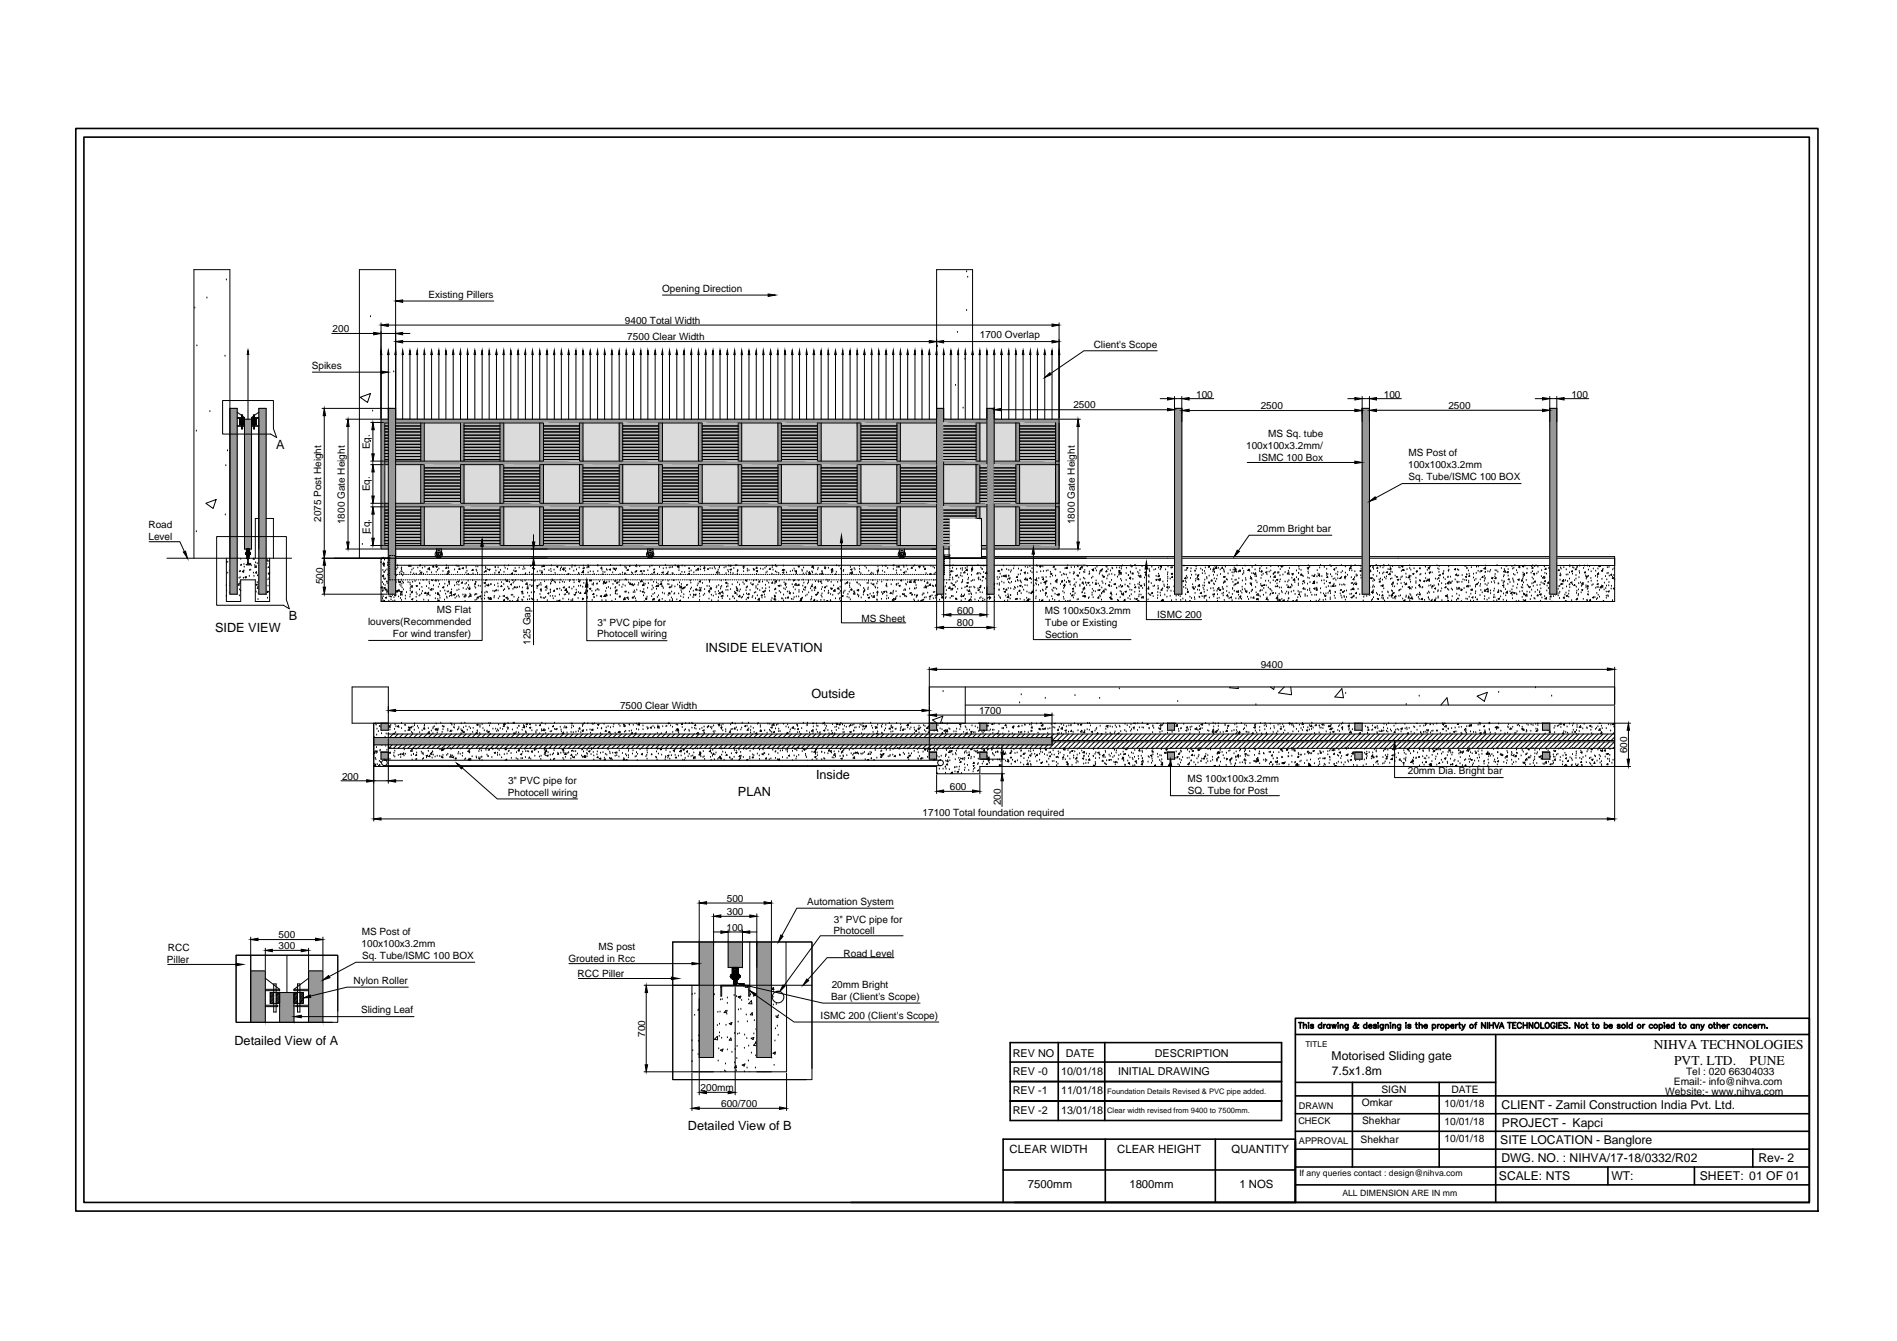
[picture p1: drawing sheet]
<svg xmlns="http://www.w3.org/2000/svg" width="297mm" height="210mm" viewBox="0 0 297 210" stroke-linecap="round" stroke-linejoin="round" font-family="sans-serif">
<defs><g id="words">
<g font-size="2.1">
<text x="259" y="164.2">NIHVA TECHNOLOGIES</text>
<text x="262.1" y="166.6">PVT. LTD.</text>
<text x="274" y="166.6">PUNE</text>
</g>
<g font-size="2">
<text x="43.2" y="70.3">A</text>
<text x="33.7" y="98.8">SIDE VIEW</text>
<text x="45.2" y="97">B</text>
<text x="110.5" y="102">INSIDE ELEVATION</text>
<text x="127.1" y="109.3">Outside</text>
<text x="115.5" y="124.5">PLAN</text>
<text x="127.8" y="121.9">Inside</text>
<text x="36.7" y="163.6">Detailed View of A</text>
<text x="107.7" y="176.9">Detailed View of B</text>
</g>
<g font-size="1.9">
<text x="208.5" y="165.9">Motorised Sliding gate</text>
<text x="208.5" y="168.2">7.5x1.8m</text>
<text x="235.1" y="173.6">CLIENT - Zamil Construction India Pvt. Ltd.</text>
<text x="234.9" y="179.1">SITE LOCATION - Banglore</text>
<text x="235.2" y="176.4">PROJECT - Kapci</text>
<text x="234.7" y="184.7">SCALE: NTS</text>
<text x="235.1" y="181.9">DWG. NO. : NIHVA/17-18/0332/R02</text>
<text x="252.3" y="184.7">WT:</text>
<text x="266.2" y="184.7">SHEET: 01 OF 01</text>
<text x="275.4" y="181.9">Rev- 2</text>
</g>
<g font-size="1.8">
<text x="158.1" y="180.5">CLEAR WIDTH</text>
<text x="161" y="185.9">7500mm</text>
<text x="174.9" y="180.5">CLEAR HEIGHT</text>
<text x="176.8" y="185.9">1800mm</text>
<text x="192.8" y="180.5">QUANTITY</text>
<text x="194.1" y="186">1 NOS</text>
</g>
<g font-size="1.7">
<text x="158.6" y="165.5">REV NO</text>
<text x="166.9" y="165.5">DATE</text>
<text x="180.8" y="165.5">DESCRIPTION</text>
<text x="158.6" y="168.2">REV -0</text>
<text x="158.6" y="171.3">REV -1</text>
<text x="166.2" y="168.2">10/01/18</text>
<text x="166.2" y="171.3">11/01/18</text>
<text x="175.1" y="168.2">INITIAL DRAWING</text>
<text x="158.6" y="174.3">REV -2</text>
<text x="166.2" y="174.3">13/01/18</text>
</g>
<g font-size="1.6">
<text x="67.1" y="46.6">Existing Pillers</text>
<text x="103.7" y="45.7">Opening Direction</text>
<text x="52.1" y="52">200</text>
<text x="97.8" y="50.7">9400 Total Width</text>
<text x="98.2" y="53.3">7500 Clear Width</text>
<text x="153.4" y="53">1700 Overlap</text>
<text x="48.8" y="57.8">Spikes</text>
<text x="171.3" y="54.4">Client's Scope</text>
<text x="168.1" y="63.9">2500</text>
<text x="187.3" y="62.2">100</text>
<text x="197.4" y="64.1">2500</text>
<text x="216.7" y="62.2">100</text>
<text x="226.8" y="64.1">2500</text>
<text x="246.1" y="62.2">100</text>
<text x="57.9" y="70.3" transform="rotate(-90 57.9 70.3)">Eq.</text>
<text x="195.1" y="70.3">100x100x3.2mm/</text>
<text x="198.6" y="68.4">MS Sq. tube</text>
<text x="220.5" y="71.4">MS Post of</text>
<text x="57.9" y="76.9" transform="rotate(-90 57.9 76.9)">Eq.</text>
<text x="197.1" y="72.2">ISMC 100 Box</text>
<text x="220.5" y="73.3">100x100x3.2mm</text>
<text x="220.6" y="75.2">Sq. Tube/ISMC 100 BOX</text>
<text x="23.3" y="82.7">Road</text>
<text x="50.3" y="81.7" transform="rotate(-90 50.3 81.7)">2075 Post Height</text>
<text x="54" y="82" transform="rotate(-90 54 82)">1800 Gate Height</text>
<text x="57.9" y="83.6" transform="rotate(-90 57.9 83.6)">Eq.</text>
<text x="168.3" y="82" transform="rotate(-90 168.3 82)">1800 Gate Height</text>
<text x="196.9" y="83.3">20mm Bright bar</text>
<text x="23.3" y="84.6">Level</text>
<text x="50.6" y="91.5" transform="rotate(-90 50.6 91.5)">500</text>
<text x="68.4" y="95.9">MS Flat</text>
<text x="57.6" y="97.8">louvers(Recommended</text>
<text x="61.5" y="99.7">For wind transfer)</text>
<text x="83.1" y="100.9" transform="rotate(-90 83.1 100.9)">125 Gap</text>
<text x="93.5" y="99.8">Photocell wiring</text>
<text x="93.6" y="97.9">3&quot; PVC pipe for</text>
<text x="134.9" y="97.3">MS Sheet</text>
<text x="149.8" y="98">800</text>
<text x="149.9" y="96.1">600</text>
<text x="163.6" y="96.1">MS 100x50x3.2mm</text>
<text x="163.6" y="99.9">Section</text>
<text x="163.7" y="98">Tube or Existing</text>
<text x="181.2" y="96.8">ISMC 200</text>
<text x="197.4" y="104.6">9400</text>
<text x="97.1" y="111">7500 Clear Width</text>
<text x="153.3" y="111.8">1700</text>
<text x="254.8" y="117.9" transform="rotate(-90 254.8 117.9)">600</text>
<text x="53.6" y="122">200</text>
<text x="79.5" y="124.5">Photocell wiring</text>
<text x="79.6" y="122.7">3&quot; PVC pipe for</text>
<text x="148.7" y="123.7">600</text>
<text x="185.9" y="122.4">MS 100x100x3.2mm</text>
<text x="186" y="124.3">SQ. Tube for Post</text>
<text x="220.4" y="121.2">20mm Dia. Bright bar</text>
<text x="144.5" y="127.7">17100 Total foundation required</text>
<text x="156.7" y="126.1" transform="rotate(-90 156.7 126.1)">200</text>
<text x="113.8" y="143.2">300</text>
<text x="113.8" y="141.1">500</text>
<text x="126.4" y="141.6">Automation System</text>
<text x="26.3" y="148.9">RCC</text>
<text x="43.6" y="146.9">500</text>
<text x="43.6" y="148.6">300</text>
<text x="56.6" y="148.3">100x100x3.2mm</text>
<text x="56.7" y="146.3">MS Post of</text>
<text x="93.7" y="148.8">MS post</text>
<text x="113.8" y="145.7">100</text>
<text x="130.5" y="146.3">Photocell</text>
<text x="130.6" y="144.4">3&quot; PVC pipe for</text>
<text x="132.1" y="149.7">Road Level</text>
<text x="26.1" y="150.8">Piller</text>
<text x="55.3" y="154">Nylon Roller</text>
<text x="56.7" y="150.1">Sq. Tube/ISMC 100 BOX</text>
<text x="89" y="150.6">Grouted in Rcc</text>
<text x="90.4" y="153">RCC Piller</text>
<text x="130.2" y="154.6">20mm Bright</text>
<text x="56.5" y="158.6">Sliding Leaf</text>
<text x="128.5" y="159.5">ISMC 200 (Client's Scope)</text>
<text x="130.1" y="156.5">Bar (Client's Scope)</text>
<text x="101" y="162.3" transform="rotate(-90 101 162.3)">700</text>
<text x="109.7" y="170.8">200mm</text>
<text x="112.9" y="173.3">600/700</text>
<text x="213.2" y="173.2">Omkar</text>
<text x="216.3" y="171.1">SIGN</text>
<text x="226.2" y="173.2">10/01/18</text>
<text x="227.3" y="171.1">DATE</text>
<text x="260.7" y="171.4">Website:- www.nihva.com</text>
<text x="262.1" y="169.8">Email:- info@nihva.com</text>
<text x="264" y="168.2">Tel : 020 66304033</text>
<text x="213" y="178.9">Shekhar</text>
<text x="213.3" y="176">Shekhar</text>
<text x="226.2" y="176">10/01/18</text>
<text x="226.2" y="178.8">10/01/18</text>
</g>
<g font-size="1.4">
<text x="203.4" y="173.5">DRAWN</text>
<text x="203.3" y="176">CHECK</text>
<text x="203.4" y="179.1">APPROVAL</text>
<text x="203.5" y="184.1">If any queries contact : design@nihva.com</text>
<text x="210.2" y="187.3">ALL DIMENSION ARE IN mm</text>
</g>
<text font-size="1.3" x="204.4" y="163.8">TITLE</text>
<g font-size="1.2">
<text x="173.4" y="171.2">Foundation Details Revised &amp; PVC pipe added.</text>
<text x="173.4" y="174.2">Clear width revised from 9400 to 7500mm.</text>
</g>
</g></defs>
<!-- layer: 0 -->
<g fill="none" stroke="#000" stroke-width=".16">
<path d="M30.5 48.2h.1M30.8 54.1h.1M32.4 46.7h.1M35.2 55.8h.1M35.4 43.8h.1M38.8 55.5v10.1M48.9 58.3h10.8M52 52.2h6.5M58 49.6h.1M59.7 50.5v35.4h1.1M59.7 52.2h2.2M60.8 55.5v37.5h1.1v-50.8h-5.6v45.2"/>
<path d="M60.8 50.9h103.9M61.7 58.2h.1M63 47.1h14.3M63 53.5h82.5M63 55.5v10.1M63 52.2h1.2M64.2 55.5v10.1M65.3 55.5v10.1M66.4 55.5v10.1M67.6 55.5v10.1M68.7 55.5v10.1M69.8 55.5v10.1"/>
<path d="M71 55.5v10.1M72.1 55.5v10.1M73.2 55.5v10.1M74.4 55.5v10.1M75.5 55.5v10.1M76.6 55.5v10.1M77.7 55.5v10.1M78.9 55.5v10.1M80 55.5v10.1M81.1 55.5v10.1M82.3 55.5v10.1M83.4 55.5v10.1"/>
<path d="M84.5 55.5v10.1M85.7 55.5v10.1M86.8 55.5v10.1M87.9 55.5v10.1M89 55.5v10.1M90.2 55.5v10.1M91.3 55.5v10.1M92.4 55.5v10.1M93.6 55.5v10.1M94.7 55.5v10.1M95.8 55.5v10.1M97 55.5v10.1"/>
<path d="M98.1 55.5v10.1M99.2 55.5v10.1M100.3 55.5v10.1M101.4 55.5v10.1M102.6 55.5v10.1M103.7 46.2h16.6M103.7 55.5v10.1M104.8 55.5v10.1M106 55.5v10.1M107.1 55.5v10.1M108.3 55.5v10.1M109.4 55.5v10.1"/>
<path d="M110.5 55.5v10.1M111.6 55.5v10.1M112.7 55.5v10.1M113.9 55.5v10.1M115 55.5v10.1M116.1 55.5v10.1M117.3 55.5v10.1M118.4 55.5v10.1M119.5 55.5v10.1M120.7 55.5v10.1M121.8 55.5v10.1M122.9 55.5v10.1"/>
<path d="M124.1 55.5v10.1M125.2 55.5v10.1M126.3 55.5v10.1M127.4 55.5v10.1M128.6 55.5v10.1M129.7 55.5v10.1M130.8 55.5v10.1M132 55.5v10.1M133.1 55.5v10.1M134.2 55.5v10.1M135.4 55.5v10.1M136.5 55.5v10.1"/>
<path d="M137.6 55.5v10.1M138.7 55.5v10.1M139.9 55.5v10.1M141 55.5v10.1M142.1 55.5v10.1M143.3 55.5v10.1M144.4 55.5v10.1M145.5 55.5v10.1M146.8 54.2h.1M147.8 55.5v41.1M147.8 53.5h16.9M148.9 55.5v10.1"/>
<path d="M149.9 52h.1M150 55.5v10.1M151.1 56.2h.1M151.1 55.5v10.1M151.4 48.6h.1M151.4 42.5h.1M151.5 43.4h.1M153.4 55.5v10.1M154.5 55.5v41.1M155.7 55.5v37.5h-1.2M156.8 55.5v10.1M158 55.5v10.1"/>
<path d="M159.1 55.5v10.1M160.2 55.5v10.1M161.3 55.5v10.1M162.4 55.5v10.1M163.6 55.5v10.1M164.7 55.5v10.1M165.8 50.5v35.4h-10.1M181.2 54.9h-11.5l-5.2 3.6M30.7 67.5h.1M32.2 78.8l1.6-.6-.4 1.4zM32.9 64.4h.1M34.9 62.7h7.9v4.4l.5 1.4-.9-.6h-7.5z"/>
<path d="M35.4 72.9h.1M35.6 70.6h.1M36 63.9h1.1v29.1h-1.1v-50.8h-5.6v45.2M37.1 66.6h1v.1h-1M37.1 65.4h1.2M37.1 64.5l1.2 .9M37.5 66.5v-.9h2.6v.9h-.7M37.5 66.5h.8M37.6 65.6l-.1 .1M37.7 65.6l-.2 .2M37.8 64.9h.2v2.2h-.2zM37.8 65.7l-.3 .3"/>
<path d="M37.8 65.8l-.3 .2M37.8 65.9l-.3 .2M37.8 66l-.3 .3M37.8 66.1l-.3 .2M37.8 66.2l-.3 .3M37.8 66.3l-.2 .2M37.8 66.4l-.1 .1M38.1 65.6l-.1 .1M38.2 65.6l-.2 .2M38.2 65.6l-.2 .3M38.3 65.6v20.3h1.1v-20.3M38.3 65.4v.1h-1.2"/>
<path d="M38.3 65.7l-.3 .3M38.3 65.8l-.3 .3M38.3 65.9l-.3 .3M38.3 66l-.3 .3M38.3 66.1l-.3 .3M38.3 66.2l-.3 .3M38.3 66.3l-.2 .2M38.3 66.4l-.1 .1M39.4 65.4v.1h1.1M39.4 65.4h1.1M39.5 65.6l-.1 .1M39.6 65.6l-.2 .2"/>
<path d="M39.7 65.6l-.3 .3M39.7 65.7l-.3 .3M39.7 65.8l-.3 .3M39.7 65.9l-.3 .3M39.7 66l-.3 .3M39.7 66.1l-.3 .3M39.7 66.3l-.3 .2M39.7 66.3l-.1 .2M39.7 66.4l-.1 .1M39.7 64.9h.1v2.2h-.1zM39.9 65.6l-.1 .1M40 65.6l-.2 .1"/>
<path d="M40.1 65.6l-.3 .3M40.1 65.7l-.3 .3M40.1 65.8l-.3 .2M40.1 65.9l-.3 .3M40.1 66l-.3 .3M40.1 66.1l-.3 .3M40.1 66.2l-.3 .3M40.1 66.3l-.2 .2M40.1 66.4v.1M40.5 63.9h1.2v29.1h-1.2zM40.5 64.5l-1.1 .9M40.5 66.6h-.9v.1h.9"/>
<path d="M50.4 63.9h11.5M50.8 65.1v21.1M54.2 65.6h5.3M54.5 66.8v18M56.4 62.2l1.6-.6-.5 1.4zM58 69.1h.1M58.1 79.3h1.9M58.1 78.8h1.9M58.1 72.7h1.9M58.1 72.2h1.9M58.1 66.1h1.9M58.3 64.3h.1"/>
<path d="M58.4 67.3v3.7M58.4 73.9v3.7M59.7 65.6h1.1M60.3 79.3h.5M60.3 78.8h.5M60.3 72.7h.5M60.3 72.2h.5M60.3 67.1h.5M60.3 66.7h.5M60.3 67.6h.5M60.3 68.1h.5M60.3 68.6h.5"/>
<path d="M60.3 69h.5M60.3 69.6h.5M60.3 70h.5M60.3 70.5h.5M60.3 71h.5M60.3 71.5h.5M60.3 71.9h.5M60.3 79.8h.5M60.8 66.2h-.5v19.2h.5M61.9 65.6h84.8M61.9 66.2h84.8M61.9 79.3h84.8"/>
<path d="M61.9 78.8h84.8M61.9 72.7h84.8M61.9 72.2h84.8M61.9 67.1h4M61.9 66.7h4M61.9 67.6h4M61.9 68.1h4M61.9 68.6h4M61.9 69h4M61.9 69.6h4M61.9 70h4M61.9 70.5h4"/>
<path d="M61.9 71h4M61.9 71.5h4M61.9 71.9h4M61.9 79.8h4M65.9 66.2v6M65.9 72.7v6.1M65.9 79.3v6.1M66.4 66.2v6M66.4 72.7v6.1M66.4 79.3v6.1M66.4 73.2h5.7M66.4 73.7h5.7"/>
<path d="M66.4 74.2h5.7M66.4 74.6h5.7M66.4 75.1h5.7M66.4 75.6h5.7M66.4 76.1h5.7M66.4 76.6h5.7M66.4 77h5.7M66.4 77.5h5.7M66.4 78h5.7M66.4 78.5h5.7M72.1 66.2v6M72.1 72.7v6.1"/>
<path d="M72.1 79.3v6.1M72.7 66.2v6M72.7 72.7v6.1M72.7 79.3v6.1M72.7 67.1h5.6M72.7 66.7h5.6M72.7 67.6h5.6M72.7 68.1h5.6M72.7 68.6h5.6M72.7 69h5.6M72.7 69.6h5.6M72.7 70h5.6"/>
<path d="M72.7 70.5h5.6M72.7 71h5.6M72.7 71.5h5.6M72.7 71.9h5.6M72.7 79.8h5.6M78.3 66.2v6M78.3 72.7v6.1M78.3 79.3v6.1M78.9 66.2v6M78.9 72.7v6.1M78.9 79.3v6.1M78.9 73.2h5.6"/>
<path d="M78.9 73.7h5.6M78.9 74.2h5.6M78.9 74.6h5.6M78.9 75.1h5.6M78.9 75.6h5.6M78.9 76.1h5.6M78.9 76.6h5.6M78.9 77h5.6M78.9 77.5h5.6M78.9 78h5.6M78.9 78.5h5.6M84.5 66.2v6"/>
<path d="M84.5 72.7v6.1M84.5 79.3v6.1M85.1 66.2v6M85.1 72.7v6.1M85.1 79.3v6.1M85.1 67.1h5.6M85.1 66.7h5.6M85.1 67.6h5.6M85.1 68.1h5.6M85.1 68.6h5.6M85.1 69h5.6M85.1 69.6h5.6"/>
<path d="M85.1 70h5.6M85.1 70.5h5.6M85.1 71h5.6M85.1 71.5h5.6M85.1 71.9h5.6M85.1 79.8h5.6M90.7 66.2v6M90.7 72.7v6.1M90.7 79.3v6.1M91.3 66.2v6M91.3 72.7v6.1M91.3 79.3v6.1"/>
<path d="M91.3 73.2h5.7M91.3 73.7h5.7M91.3 74.2h5.7M91.3 74.6h5.7M91.3 75.1h5.7M91.3 75.6h5.7M91.3 76.1h5.7M91.3 76.6h5.7M91.3 77h5.7M91.3 77.5h5.7M91.3 78h5.7M91.3 78.5h5.7"/>
<path d="M97 66.2v6M97 72.7v6.1M97 79.3v6.1M97.5 66.2v6M97.5 72.7v6.1M97.5 79.3v6.1M97.5 67.1h5.6M97.5 66.7h5.6M97.5 67.6h5.6M97.5 68.1h5.6M97.5 68.6h5.6M97.5 69h5.6"/>
<path d="M97.5 69.6h5.6M97.5 70h5.6M97.5 70.5h5.6M97.5 71h5.6M97.5 71.5h5.6M97.5 71.9h5.6M97.5 79.8h5.6M103.1 66.2v6M103.1 72.7v6.1M103.1 79.3v6.1M103.7 66.2v6M103.7 72.7v6.1"/>
<path d="M103.7 79.3v6.1M103.7 73.2h5.7M103.7 73.7h5.7M103.7 74.2h5.7M103.7 74.6h5.7M103.7 75.1h5.7M103.7 75.6h5.7M103.7 76.1h5.7M103.7 76.6h5.7M103.7 77h5.7M103.7 77.5h5.7M103.7 78h5.7"/>
<path d="M103.7 78.5h5.7M109.4 66.2v6M109.4 72.7v6.1M109.4 79.3v6.1M110 66.2v6M110 72.7v6.1M110 79.3v6.1M110 67.1h5.6M110 66.7h5.6M110 67.6h5.6M110 68.1h5.6M110 68.6h5.6"/>
<path d="M110 69h5.6M110 69.6h5.6M110 70h5.6M110 70.5h5.6M110 71h5.6M110 71.5h5.6M110 71.9h5.6M110 79.8h5.6M115.6 66.2v6M115.6 72.7v6.1M115.6 79.3v6.1M116.1 66.2v6"/>
<path d="M116.1 72.7v6.1M116.1 79.3v6.1M116.1 73.2h5.7M116.1 73.7h5.7M116.1 74.2h5.7M116.1 74.6h5.7M116.1 75.1h5.7M116.1 75.6h5.7M116.1 76.1h5.7M116.1 76.6h5.7M116.1 77h5.7M116.1 77.5h5.7"/>
<path d="M116.1 78h5.7M116.1 78.5h5.7M121.8 66.2v6M121.8 72.7v6.1M121.8 79.3v6.1M122.4 66.2v6M122.4 72.7v6.1M122.4 79.3v6.1M122.4 67.1h5.6M122.4 66.7h5.6M122.4 67.6h5.6M122.4 68.1h5.6"/>
<path d="M122.4 68.6h5.6M122.4 69h5.6M122.4 69.6h5.6M122.4 70h5.6M122.4 70.5h5.6M122.4 71h5.6M122.4 71.5h5.6M122.4 71.9h5.6M122.4 79.8h5.6M128 66.2v6M128 72.7v6.1M128 79.3v6.1"/>
<path d="M128.6 66.2v6M128.6 72.7v6.1M128.6 79.3v6.1M128.6 73.2h5.6M128.6 73.7h5.6M128.6 74.2h5.6M128.6 74.6h5.6M128.6 75.1h5.6M128.6 75.6h5.6M128.6 76.1h5.6M128.6 76.6h5.6M128.6 77h5.6"/>
<path d="M128.6 77.5h5.6M128.6 78h5.6M128.6 78.5h5.6M134.2 66.2v6M134.2 72.7v6.1M134.2 79.3v6.1M134.8 66.2v6M134.8 72.7v6.1M134.8 79.3v6.1M134.8 67.1h5.6M134.8 66.7h5.6M134.8 67.6h5.6"/>
<path d="M134.8 68.1h5.6M134.8 68.6h5.6M134.8 69h5.6M134.8 69.6h5.6M134.8 70h5.6M134.8 70.5h5.6M134.8 71h5.6M134.8 71.5h5.6M134.8 71.9h5.6M134.8 79.8h5.6M140.4 66.2v6M140.4 72.7v6.1"/>
<path d="M140.4 79.3v6.1M141 66.2v6M141 72.7v6.1M141 79.3v6.1M141 73.2h5.7M141 73.7h5.7M141 74.2h5.7M141 74.6h5.7M141 75.1h5.7M141 75.6h5.7M141 76.1h5.7M141 76.6h5.7"/>
<path d="M141 77h5.7M141 77.5h5.7M141 78h5.7M141 78.5h5.7M146.7 63.9h1.1M147.8 65.6h6.7M147.8 66.2h6.7M147.8 79.3h6.7M147.8 78.8h6.7M147.8 72.7h6.7M147.8 72.2h6.7M147.8 67.1h5"/>
<path d="M147.8 66.7h5M147.8 67.6h5M147.8 68.1h5M147.8 68.6h5M147.8 69h5M147.8 69.6h5M147.8 70h5M147.8 70.5h5M147.8 71h5M147.8 71.5h5M147.8 71.9h5M147.8 79.8h5"/>
<path d="M149.6 60.3h.1M150.8 63.9h.1M152.3 65.6v-23.4h-5.6v50.8h1.1M152.8 66.2v6M152.8 72.7v6.1M152.8 79.3v1.9M153.4 66.2v6M153.4 72.7v6.1M153.4 79.3v1.9M153.4 73.2h1.1M153.4 73.7h1.1M153.4 74.2h1.1"/>
<path d="M153.4 74.6h1.1M153.4 75.1h1.1M153.4 75.6h1.1M153.4 76.1h1.1M153.4 76.6h1.1M153.4 77h1.1M153.4 77.5h1.1M153.4 78h1.1M153.4 78.5h1.1M154.5 63.9h1.2M155.7 65.6h10.1M155.7 66.2h9.6v19.2h-9.6"/>
<path d="M155.7 79.3h10.1M155.7 78.8h10.1M155.7 72.7h10.1M155.7 72.2h10.1M155.7 73.2h3.4M155.7 73.7h3.4M155.7 74.2h3.4M155.7 74.6h3.4M155.7 75.1h3.4M155.7 75.6h3.4M155.7 76.1h3.4M155.7 76.6h3.4"/>
<path d="M155.7 77h3.4M155.7 77.5h3.4M155.7 78h3.4M155.7 78.5h3.4M156.8 64.1h26M159.1 66.2v6M159.1 72.7v6.1M159.1 79.3v6.1M159.7 66.2v6M159.7 72.7v6.1M159.7 79.3v6.1M159.7 67.1h5.6"/>
<path d="M159.7 66.7h5.6M159.7 67.6h5.6M159.7 68.1h5.6M159.7 68.6h5.6M159.7 69h5.6M159.7 69.6h5.6M159.7 70h5.6M159.7 70.5h5.6M159.7 71h5.6M159.7 71.5h5.6M159.7 71.9h5.6M159.7 79.8h5.6"/>
<path d="M166 65.6h3.2M168.8 66.8v18M181.7 62.4h1.1M183.9 63.9h1.2M183.9 62.1v30.9h1.2v-30.9M183.9 62.4h1.2M186.2 62.4h3.8M186.2 64.3h25.9M195.3 72.4h16.8M211 62.4h1.1M213.3 63.9h1.1M213.3 62.1v30.9h1.1v-30.9"/>
<path d="M213.3 62.4h1.1M215.5 62.4h3.9M215.5 64.2h26M238.2 75.7h-18.6l-4.2 2.2M240.4 62.4h1.1M242.7 63.9h1.1M242.7 62.1v30.9h1.1v-30.9M242.7 62.4h1.1M244.9 62.4h3.9M23.3 84.8h4.9l.7 1.6M26.1 87.4h19.5M30.7 83.2h.1"/>
<path d="M33.9 84h10.9v9.9l.5 1.4-.9-.6h-10.5zM35.3 80.6h.1M35.4 93.3h.1M35.4 88.1h.1M35.4 91.7h.1M35.4 87.4v6.7h2.3v-3.3h2.3v3.3h2.2v-6.7M35.5 92.5h.1M35.7 89.7h.1M35.7 88h.1M35.9 92.8h.1M36 91.7h.1M36 89.2l-.1 .1h.1"/>
<path d="M36 91.3h.1M37.2 87.5h.1M37.2 88.1h.1M37.2 91.6l.2-.2v.2zM37.4 90.5h.1M37.5 93.3h.1M37.5 89.5h.1M37.5 92.3h.1M37.6 91.4h.1M37.6 90.4h.1M37.6 91.1h.1M37.6 89.5h.1"/>
<path d="M37.7 87.5h.1M37.7 88.5h.1M37.7 92.4v.1M37.8 88.5h.1M37.9 89.5l.2-.2v.2zM38.1 90.5h.1M38.2 89.6h.1M38.2 88.3h.1M38.2 89.4h.1M38.2 88.8h.1M38.4 90.3l.1 .2 .1-.2-.2 .1M38.5 90.4h.1"/>
<path d="M38.5 87.4h.1M38.6 88.4h-.1M38.6 88.4h.5M38.6 86.6v-.1l.1 .1M38.6 86.7h.1M38.7 86.7h.3M38.7 86.7v.1M38.7 87.5h.1M38.7 86.5h.3M38.7 86.6h.3M38.7 86.6l.1-.1 .2 .1M38.7 86.5l.1 .1 .2-.1"/>
<path d="M38.7 86.5v.1M38.7 86.8v-.1l.1 .1 .2-.1v.1M38.7 86.8h.3M38.7 86.8l.1-.1 .2 .1M38.7 88.2h.1M38.7 88.2v.1M38.7 88.3h-.1M38.8 86.7h.1M38.8 86.6h-.1M38.8 87.5v.8M38.8 88.2l.1 .1M38.8 86.1v1.2"/>
<path d="M38.9 86.7h.1M38.9 86.6h.1M38.9 87.5v.8M38.9 87.5h-.1M38.9 88.3h.1M38.9 88.3l.2 .1M39 86.5v.1M39 86.6v-.1v.1M39 86.7h.1M39 86.7v.1M39 90.2h.1M39 88.3l.3-.1-.1 .2z"/>
<path d="M39.1 89.3h.1M39.1 87.4h.1M39.1 87.4h-.5l.1 .1M39.1 87.4l-.2 .1M39.1 88.3h.1M39.3 89.2h.1M39.3 88.6h.1M39.7 89.7h.1M39.7 87.4l-.1 .1h.2v-.1M39.8 90.2h.1M39.9 88.5h.1M40 88.1h.1"/>
<path d="M40.1 91.5l.2-.1-.1 .2zM40.1 88.6v.2h-.2zM40.1 92.7h.1M40.1 89.5l.1 .2h-.2zM40.3 91.2h.1M40.3 88.2h.1M40.3 90.1h.1M40.4 93.9h.1M40.4 92.9h.1M40.5 91.9h.1M40.5 90.8h.1M40.5 91.8v.3h-.2z"/>
<path d="M40.5 91h.1M40.5 91.7l-.1 .1h.1M40.5 81.2h-.5v6.2M41.7 93h.1M41.7 81.2h1.1v6.2M41.8 88.9h.1M41.8 88.3h.1M41.8 87.5v.2h-.1zM41.8 92.7l.2-.1-.1 .2zM41.8 87.9h.1M41.9 93.6h.1M41.9 92.7h.1"/>
<path d="M42 90.8h.1M42 91.7h.1M42 89.8h.1M42.1 88.9h.1M42.1 87.9h.1M42.1 89.9h.1M42.1 90.6h.1M42.2 91.3h.1M42.2 89.7h.1M42.2 89.7l-.1 .1 .1 .1M50.4 87.4h96.3M50.4 93h10.2"/>
<path d="M50.8 88.5v3.4M54.2 85.9h5.3M56.7 85.2h.1M58 83.5h.1M58.1 85.4h1.9M58.4 80.5v3.7M59.7 88.1h.1M59.7 87.6h.1M59.8 93.1h.1M59.8 94.1h.1M59.8 93.6h.1M59.8 92.2h.1"/>
<path d="M59.8 92h-.1l.1-.2 .1 .2M59.9 92.5h.1M59.9 91.2h.1M59.9 93.8h.1M59.9 92.6h.1M59.9 90.3h.1M60 89.3h.1M60 92.5h.1M60 93.4h.1M60 88.3h.1M60 87.4h.1M60 94.1h.1"/>
<path d="M60 88.3l.2-.1v.1zM60 91.5h.1M60 88.6h.1M60 90l.1 .2h-.2zM60.1 90.6h.1M60.1 88.1h.1M60.1 94.1l.1-.1 .1 .1M60.1 92l.2-.1-.1 .2zM60.1 89.6h.1M60.2 88.6h.1M60.2 89.6h.1M60.2 90.7h.1"/>
<path d="M60.2 87.7h.1M60.3 80.3h.5M60.3 80.8h.5M60.3 81.3h.5M60.3 81.7h.5M60.3 82.2h.5M60.3 82.7h.5M60.3 83.2h.5M60.3 83.7h.5M60.3 84.1h.5M60.3 84.6h.5M60.3 85.1h.5"/>
<path d="M60.3 91.7h.1M60.3 89.4h.1M60.3 90.6h.1M60.3 93.6l.2-.1v.1zM60.4 92.2l.1 .2-.2-.1zM60.5 91.1h.1M60.6 92.4h.1M60.6 89.2h.1M60.6 92.8h.1M60.6 92.6h.1M60.6 91.4h.1M60.7 88.5h.1"/>
<path d="M60.7 87.5h.1M60.7 91.1h.1M60.7 88.1h.1M60.8 87.5h.1M60.8 90h.1M60.8 89.9v.1M60.9 94.1h.1M60.9 93.4h.1M61 90.6v.2h.2M61 87.2v.2M61 87.6v.2M61 87.9v.2"/>
<path d="M61 88.3v.1M61 88.6v.2M61 88.9v.2M61 89.3v.2M61 89.6v.2M61 90v.1M61 90.3v.2M61.1 93.4h.1M61.2 87h-.2v.1M61.2 93.9h.1M61.3 93.5h.1M61.4 87h.1"/>
<path d="M61.4 90.8h.1M61.4 93.2h.1M61.5 94.1h.1M61.7 93.6h.1M61.7 87h.2v.2M61.7 90.8h.2M61.8 93.2l.2-.1-.1 .2zM61.8 94.1h.1M61.9 89.7v.2M61.9 87.3v.2M61.9 87.7v.1M61.9 88v.2"/>
<path d="M61.9 88.3v.2M61.9 88.7v.2M61.9 89v.2M61.9 89.4v.1M61.9 85.9h84.8M61.9 85.4h84.8M61.9 87.1h84.8M61.9 88.5h84.8M61.9 80.3h4M61.9 80.8h4M61.9 81.3h4M61.9 81.7h4"/>
<path d="M61.9 82.2h4M61.9 82.7h4M61.9 83.2h4M61.9 83.7h4M61.9 84.1h4M61.9 84.6h4M61.9 85.1h4M62 92.6l.2-.2v.3zM62 91.2h.1M62.1 90.1h.1M62.1 90.8h.1M62.1 89.1h.1"/>
<path d="M62.1 92.7h.1M62.2 89.9h.1M62.2 88.6h.1M62.2 92.5h.1M62.3 88.9h.1M62.4 90.8h.1M62.4 92.5l.1-.1v.1zM62.4 91.1h.1M62.4 93.4h.1M62.5 92.4h.1M62.5 91.1l.2-.1-.1 .2zM62.5 89.9h.1"/>
<path d="M62.6 89.7h.1M62.6 91.6h.1M62.7 91.2h.1M62.7 93.2h.1M62.7 93.7h.1M62.7 93h.1M62.8 92.7h.1M62.8 90.8h.1M62.8 91.8h.1M62.8 93.1h.1M62.8 89.5h.1M62.8 89h.1"/>
<path d="M62.8 89.9h.1M62.8 89.9h.2M62.9 94h.1M62.9 88.9h.1M62.9 89.2h.1M62.9 93h.1M62.9 91.4h.1M62.9 92.5v.3l-.1-.2h.1M63 92h.1M63 92.7h.1M63 89.5h.1M63 93.2h.1"/>
<path d="M63 91.1h.1M63 90.1h.1M63.1 90.8h.1M63.2 91.3h.1M63.2 92.3h.1M63.2 89.9h.1M63.2 89.7h.1M63.4 90.8h.2M63.5 93.3h.1M63.5 93.8h.1M63.5 89.9h.1M63.6 92.8h.1"/>
<path d="M63.8 90.8h.1M63.9 89.9h.1M63.9 91.2h.1M64 88.5l-.1 .1h.3v-.1M64.1 90.8h.1M64.1 88.5l.2 .1v-.1M64.2 93.5h.1M64.2 91.3h.1M64.2 89.9h.1M64.2 91.6h.1M64.2 92.5h.1M64.2 92.2h.1"/>
<path d="M64.2 93.1h.1M64.3 89.7h.1M64.3 91.9l.2-.2 .1 .2zM64.4 88.7h.1M64.4 92.7l.2-.2v.2zM64.4 90.8h.2M64.4 93.8l.3-.1-.1 .2zM64.5 92.8h.1M64.5 89.2h.1M64.5 89.9h.2M64.6 91.1h.1M64.7 89h.1"/>
<path d="M64.8 89.8h.1M64.8 90.8h.1M64.9 89.9h.1M65 91h.1M65.1 90.8h.1M65.2 92.8h.1M65.2 93.5h.1M65.2 89.9h.1M65.2 91.7h.1v.1zM65.2 94.1h.1M65.3 93h.1M65.4 88.9h.1"/>
<path d="M65.5 90.8h.1M65.5 89.9h.2M65.6 93.3h.1M65.7 92.3h.1M65.7 91.4h.1M65.7 88.5v.1l.1-.1M65.8 93.2h.1M65.8 89.5h.1M65.8 89.9h.1M65.8 88.5h.1M65.8 90.8h.1M65.9 89.9h.1"/>
<path d="M66 93h.1M66.1 91.9h.1M66.1 89.5l-.1 .2-.2-.1h.3M66.1 92.6h.1M66.1 88.9h.1M66.1 90.8h.2M66.2 89.9h.2M66.3 90.8h.1M66.3 89.9h.1M66.4 93.9h.1M66.5 90.8h.1M66.5 88.8h.1"/>
<path d="M66.6 89.9h.1M66.6 92.7v.2h-.1zM66.7 92.9h.1M66.8 91.8h.1M66.8 90.8h.1M66.9 93.2h.1M66.9 89.6h.1M66.9 92.9l.2-.1-.1 .2zM66.9 89.9h.1M67 89.1l.2-.2v.2zM67.1 94h.1M67.1 93.1h.1"/>
<path d="M67.1 92.8h.1M67.2 92.1h.1M67.2 90.8h.1M67.2 91.1h.1M67.2 91.4h.1M67.2 89.9h.2M67.3 89.2h.1M67.3 93.3h.1M67.4 92.3l.2-.2v.3zM67.5 90.8h.1M67.6 89.7h.1M67.6 90.8l.1 .1v-.1"/>
<path d="M67.6 89.9h.1M67.8 92.3h.1M67.8 88.6h.1M67.8 90.8h.2M67.9 91.7h.1M67.9 88.6v.2l-.2-.1zM67.9 89.9h.1M68.2 93.7h.1M68.2 90.8h.1v.1h-.2l.2-.1M68.2 92.9h.1M68.3 89.9h.1M68.3 88.7l.2-.1-.1 .2z"/>
<path d="M68.3 88.5h.1M68.3 89.6h.1M68.3 85.9v.8l.3 .3h.2l.3-.3v-.8M68.5 92.9h.1M68.5 89.3h.1M68.5 90.8h.1M68.5 93l.2-.1v.2zM68.6 93.8h.1M68.6 94l.2-.1-.1 .2zM68.6 92.9h.1M68.6 89.9h.1M68.6 91.9h.1"/>
<path d="M68.7 91h.1M68.7 89.1h.1M68.8 91.5h.1M68.8 93.3h.1M68.8 90.8h.2M68.9 93.6h.1M68.9 92.6h.1M68.9 89.9h.2M69.2 90.8h.1M69.3 91.9h.2l-.1 .1zM69.3 89.9h.1M69.4 89.5h.1"/>
<path d="M69.5 92h.1M69.5 90.8h.2M69.6 93.9h.1M69.6 89.9h.1M69.7 91.4h.1M69.7 92.5h.1M69.8 93h.1M69.9 90.8h.1M69.9 88.6h.1M69.9 93.5h.1M69.9 88.8v.1h-.1zM69.9 89.9l.3-.1-.1 .1"/>
<path d="M70 93.6h.1M70 92.7h.1M70.1 91.7h.1M70.2 89.8h.1M70.2 92.6h.1M70.2 88.9h.1M70.2 89h.1M70.2 90.8h.1M70.3 89.3v.3l-.2-.1zM70.3 89.9h.1M70.3 91.5h.1M70.3 90.9l.1 .2h-.2z"/>
<path d="M70.4 91.4h.1M70.4 93.4h.1M70.5 90.8h.2M70.6 93.2l.1-.1 .1 .2zM70.6 89.9h.2M70.7 92.3h.1M70.7 92.8v-.2l-.2 .2 .2 .1M70.9 90.8h.1M71 93.1l.2-.1-.1 .2zM71 89.9h.1M71.2 91.7h.1M71.2 89.2h.1"/>
<path d="M71.2 90.8h.1M71.3 93.6h.1M71.3 93h.1M71.3 89.9h.1M71.4 88.6h.1M71.5 91.2h.1M71.5 93.4h.1M71.6 91.5h.1M71.6 92.5h.1M71.6 90.8h.1M71.6 89.6h.1M71.6 89.9h.2"/>
<path d="M71.7 88.6h.1M71.7 91l.2-.1-.1 .2zM71.8 93.3h.1M71.9 91.6h.1M71.9 92.3h.1M71.9 88.7h.1M71.9 93.5h.1M71.9 89.1h.1M71.9 90.8h.1M72 88.9v.2h-.1zM72 89.9h.1M72.2 90.8h.2"/>
<path d="M72.3 89.9h.1M72.4 88.9h.2l-.1 .1zM72.4 91.1v.2h-.2zM72.5 93.1h.1M72.5 92.1h.1M72.6 90.8h.1M72.7 89.9h.1M72.7 80.3h5.6M72.7 80.8h5.6M72.7 81.3h5.6M72.7 81.7h5.6M72.7 82.2h5.6"/>
<path d="M72.7 82.7h5.6M72.7 83.2h5.6M72.7 83.7h5.6M72.7 84.1h5.6M72.7 84.6h5.6M72.7 85.1h5.6M72.8 93.3v.1h-.1zM72.8 94.1h.1M72.8 93.1h.1M72.8 91.4h.1M72.9 90.8h.1M73 93.2h.1"/>
<path d="M73 93.3h.1M73 89.7h.1M73 92.3h.1M73 88.9h.1M73 88.7h.1M73 89.9h.1M73 91.3h.1M73.1 89.4h.1M73.2 89.9l.1-.1 .1 .1M73.3 92h.1M73.3 90.8h.1M73.3 91h.1"/>
<path d="M73.3 89.9h.2M73.4 91.7h.1M73.4 93.5h.1M73.5 92h.1M73.6 93h.1M73.6 90.8h.2M73.6 92.1l-.1 .2-.1-.1 .2-.1M73.7 89.9h.1M73.7 93l.1 .3h-.3zM73.9 89.3l.2-.2v.2zM73.9 90.8h.2M74 90.9h.1"/>
<path d="M74 89.9h.2M74.1 89.8h.1M74.3 90.8h.1M74.4 91.9h.1M74.4 93.2h.1M74.4 89.9h.1M74.4 94h.1M74.4 93h.1M74.4 91.3l.1 .1h-.2zM74.5 91.1h.1M74.5 92.1h.1M74.5 88.7h.1"/>
<path d="M74.6 89.2h.1M74.6 90.8h.2M74.6 93.9h.1M74.6 93h.1M74.6 89.4h.1M74.7 93.6l.2-.2v.2zM74.7 89.9h.2M74.8 89.7h.1M74.8 88.7h.1M74.9 91.7h.1M74.9 93.6h.1M74.9 90.8h.2"/>
<path d="M75 89.9h.2M75.1 93.3h.2l-.1 .1zM75.2 91.8h.1M75.3 90.8h.2M75.4 93.8h.1M75.4 89.9h.1M75.4 92.8h.1M75.5 88.6h.1M75.5 85.5v14.7h-17.8M75.6 90.8h.2M75.7 89.9h.2M75.8 91.2h.2v.2z"/>
<path d="M75.8 89.6h.1M75.9 93.8h.1M75.9 93.3h.1M75.9 92.8h.1M76 91.9h.1M76 90.8h.1M76 90.9h.1M76 89h.1M76 88.8h.1M76 89.9h.2M76.1 89.3v.2h-.1zM76.1 91.7h.1"/>
<path d="M76.1 92.7h.1M76.2 90.8h.1M76.3 92.8h.1M76.3 89.2h.1M76.3 90.8h.2M76.3 91.6l.2-.2 .1 .3zM76.4 89.9h.2M76.4 93.6h.1M76.4 91.8h.1M76.5 93.6h.1M76.6 90.8h.2M76.7 89.9h.2"/>
<path d="M76.7 89.1l-.1 .2-.1-.1 .2-.1M76.8 93.5l-.2 .3h.2v-.3M76.8 91.5h.1M76.9 91.5h.1M76.9 93.6v.2h-.1zM77 90.8h.1M77.1 89.9h.1M77.2 92.5h.1M77.3 90.8h.2M77.4 93.6h.1M77.4 92.6h.1M77.4 93.3h.1"/>
<path d="M77.4 89.9h.2M77.4 91.7h.1M77.5 89.7h.1M77.5 88.8h.1M77.5 92.4l.2-.1v.2zM77.6 88.9h.1M77.7 89.4h.1M77.7 90.8h.1M77.7 89.9h.2M77.9 91.4h.1M78 91.9h.1M78 92.5h.1"/>
<path d="M78 88.9h.1M78 90.8h.2M78 93.7h.1M78.1 89.9h.1M78.2 89.5v.2h-.2zM78.2 93.4h.1M78.3 90.8h.2M78.4 89.3h.1M78.4 89.9h.2M78.5 91.2h.1M78.5 91.7l.1 .1h-.2zM78.7 90.8h.1"/>
<path d="M78.8 89.9h.1M78.8 93.4h.1M78.8 92.5h.1M78.9 91.5h.1M78.9 89.6h.1M79 93.3h.1M79 93.4h.1M79 88.6h.1M79 93.8v.2h-.2zM79 92.3h.1M79 90.8h.2M79.1 88.9h.1"/>
<path d="M79.1 89.9h.2M79.1 90.8h.1M79.2 93.6l.2-.1v.1zM79.3 90.8h.2M79.4 90.8l-.1 .2h.2v-.2M79.4 89.9h.2M79.5 89.1h.1M79.5 91.9h.1M79.5 93.9h.1M79.6 93.8h.1M79.6 92.2h.1M79.6 88.6h.1"/>
<path d="M79.7 90.8h.2M79.7 92.2h.1M79.7 94.1l.2-.1v.1M79.8 91.1h.1M79.8 89.9h.1M79.9 91.5l.2-.1v.2zM80 90.8h.2M80.1 93.2h.1M80.1 89.9h.2M80.2 94.1h.1M80.2 90.9h.1M80.2 89.7v.1h-.1z"/>
<path d="M80.3 93.2h.1M80.3 92.2h.1M80.4 91.3h.1M80.4 90.8h.1M80.4 89.4h.1M80.4 89.9h.2M80.5 91.1h.1M80.5 93.5h.1M80.6 91.8l.1 .2h-.2zM80.6 89.4l.2-.1v.2zM80.7 89h.1M80.7 90.8h.1"/>
<path d="M80.7 90.8h.2M80.8 89.9h.2M80.8 92h.1M80.9 94.1l.1-.1v.1M81 92h.1M81 90.8h.2M81.1 93.9h.1M81.1 94.1h.1M81.1 89.9h.2M81.2 93.6h.1M81.3 88.9h.1M81.3 91.9h.1"/>
<path d="M81.4 90.8h.1M81.5 89.9h.1M81.6 90.9h.1M81.6 92.6l.2-.1v.2zM81.7 93.9h.1M81.7 90.8h.2M81.8 93h.1M81.8 92h.1M81.8 89.9h.2M81.8 91.1h.1M81.8 94h.1M81.9 93h.1"/>
<path d="M81.9 89.2h.1M82 93.5h.1M82 88.8h.1M82.1 90.8h.1M82.1 89.9h.2v-.1l-.1 .1M82.2 89.1h.1M82.2 90.9h.1M82.3 89.8h.1M82.3 91.4l.2-.2 .1 .3zM82.4 90.8h.2M82.5 89.9h.1M82.5 92.2l.2-.2v.2z"/>
<path d="M82.6 92h.1M82.6 92.8h.1M82.6 93.9h.1M82.6 91.8h.1M82.7 90.8h.2M82.8 89.9h.2M82.9 93.3h.1M82.9 93.9h.1M82.9 89.7h.1M83 91.6h.1M83.1 88.6h.1M83.1 90.8h.1"/>
<path d="M83.1 88.5l.1 .1v-.1M83.2 89.9h.1M83.2 92.8h.1M83.2 93.8h.1M83.2 91.8h.1M83.3 90.9h.1M83.3 91.7h.1M83.3 89.9h.1M83.4 89h.1M83.4 93.8l.1-.1v.2zM83.4 90.8h.2M83.5 89.9h.2"/>
<path d="M83.5 93.6h.1M83.5 83.7v1.1M83.5 85.9v1.5M83.5 88.5v12.4M83.6 94h.1M83.7 92.7h.1M83.7 89.1h.1M83.7 91h.1M83.7 90.8h.2M83.8 89.9h.2M84.1 92.1h.1M84.1 90.8h.2"/>
<path d="M84.1 94h.1M84.1 89.5h.1M84.2 89.9h.1M84.3 91.6l-.1 .2-.2-.1h.3M84.4 91.6h.1M84.4 90.8h.2M84.5 89.9h.2M84.6 93h.1M84.6 89.4h.1M84.7 93.5h.1M84.7 91.3h.1M84.7 91.6h.1"/>
<path d="M84.7 92.6h.1M84.7 93.6h.1M84.7 92.2l.1 .2-.2-.1zM84.8 90.8h.1M84.8 89.6l.1-.1v.2zM84.8 89.7h.1M84.9 88.8h.1M84.9 89.5h.1M84.9 89.9h.1M85.1 93.6h.1M85.1 90.8h.2M85.1 80.3h5.6"/>
<path d="M85.1 80.8h5.6M85.1 81.3h5.6M85.1 81.7h5.6M85.1 82.2h5.6M85.1 82.7h5.6M85.1 83.2h5.6M85.1 83.7h5.6M85.1 84.1h5.6M85.1 84.6h5.6M85.1 85.1h5.6M85.1 88.5l-.1 .1 .2 .1v-.2M85.2 89.9h.2"/>
<path d="M85.2 93.7h.1M85.2 89.2h.1M85.3 91.1h.1M85.4 91.9l.2-.2v.2zM85.4 93.5h.1M85.4 90.8h.2M85.5 92.5h.1M85.5 89.9h.2M85.7 92.2h.1M85.7 94h.1M85.8 90.8h.2M85.8 92.9l.2-.1-.1 .2z"/>
<path d="M85.9 89.9h.1M86 89.3h.1M86.1 90.8h.2M86.2 92.4h.1M86.2 93.3h.1M86.2 91.4h.1M86.2 92.8h.1M86.2 89.9h.2M86.2 89.1h.1M86.3 89.5h.1M86.3 91.1h.1M86.3 88.6h.1"/>
<path d="M86.5 90.8h.1M86.5 90.8h.1v.1zM86.5 93.3h.1M86.5 89.9h.2M86.6 93.7h.1M86.8 89.2h.1M86.8 91.1h.1M86.8 90.8h.2M86.8 92.4v.1h-.1zM86.9 89.9h.2M86.9 93.4h.1M86.9 89.7h.1"/>
<path d="M87 91.2h.1M87.1 90.8h.2M87.2 92.2h.1M87.2 94.1h.1M87.2 89.9h.2M87.3 92.2h.1M87.3 88.6v.2l-.1-.1 .1-.1M87.5 90.8h.1M87.5 94l.2-.1-.1 .2zM87.6 94.1h.1M87.6 89.9h.1M87.6 93.1h.1"/>
<path d="M87.6 91.2h.1M87.6 92.2h.1M87.7 90.8h.1M87.7 89.3h.1M87.8 89.1h.1M87.8 90.8h.2M87.9 92.5h.1M87.9 88.9h.1M87.9 89.9h.2M88.1 91.1h.1M88.1 89.1l.2-.2v.3zM88.2 93.8h.1"/>
<path d="M88.2 90.8h.1M88.2 91.9h.2l-.1 .1zM88.3 89.3h.1M88.3 89.9h.1M88.4 93.1h.1M88.4 91.2h.1M88.5 89h.1M88.5 90.8h.2M88.6 93.1h.1M88.6 89.5h.1M88.6 89.9h.1M88.7 92.2v.3l-.3-.1z"/>
<path d="M88.7 92.3h.1M88.8 92.5l.1 .2h-.2zM88.9 90.8h.1M89 89.9h.1M89 89.9h-.1l.2-.1-.1 .1M89 93.9h.1M89.1 92.9h.1M89.1 93h.1M89.1 92h.1M89.2 91h.1M89.2 89.1h.1M89.2 90.8h.1"/>
<path d="M89.3 90.8h.1M89.3 89.9h.1M89.4 94h.1M89.5 92.2h.1M89.5 88.8h.1M89.5 90.8h.2M89.6 88.6h.1M89.6 89.9h.2M89.7 93.9h.1M89.7 94.1h.1M89.8 90.8h.1M89.8 91.9h.1"/>
<path d="M89.8 89.4h.1M89.9 91.2h.1M89.9 90.8h.1M89.9 93.1l.2-.1-.1 .2zM90 89.9h.1M90 88.5v.1l.1-.1M90.1 92.9h.1M90.2 92.4h.1M90.2 90.8h.2M90.3 92.8h.1M90.3 89.2h.1M90.3 89.9h.1"/>
<path d="M90.5 93.7h.1M90.6 92.8h.1M90.6 90.8h.1M90.6 91l.2-.1-.1 .2zM90.6 91.8h.1M90.6 89.7h.1M90.6 89.9h.1M90.6 89.9h.2M90.7 88.9h.1M90.8 90.9h.1M90.9 91.7h.1M90.9 90.8h.1"/>
<path d="M90.9 92.7v.2h-.1zM91 89.9h.1M91.2 93.8h.1M91.2 93.9h.1M91.2 91.9h.1M91.2 90.8h.2M91.3 88.9h.2l-.1 .1zM91.3 89.6h.1M91.3 89.4l.1 .3-.3-.1zM91.3 89.9h.2M91.4 93.8h.1M91.4 88.6h.1"/>
<path d="M91.4 89.5h.1M91.4 91.3h.1M91.6 90.8h.1M91.7 89.9h.1M91.7 92.6l.1 .3h-.3zM91.8 92.5h.1M91.9 91.9v8.4h12.6M91.9 93.7h.1M91.9 92.5h.1M91.9 88.9h.1M91.9 90.8h.1M92 93.5h.1"/>
<path d="M92 92.7h.1M92 92.5h.1M92 89.9h.1M92 91.6h.1M92.1 89.7h.1M92.1 88.5h.1M92.1 88.7h.1M92.2 88.6v.2l-.2-.1zM92.3 90.8h.1M92.3 92.2l.2-.1-.1 .1zM92.3 91h.1M92.3 89.9h.2"/>
<path d="M92.4 89.5h.1M92.5 90.8l-.1 .1h.2v-.1M92.6 90.8h.1M92.7 92.5h.1M92.7 89.9h.1M92.7 91.5h.1M92.7 94h.1M92.8 93l.2-.1v.2zM92.9 91.6h.1M92.9 89.5h.1M92.9 91.4h.1M92.9 90.8h.2"/>
<path d="M93 93.6h.1M93 93.5h.1M93 89.9h.1M93.3 92.5h.1M93.3 90.8h.1M93.4 89.9h.1M93.4 93.3h.1M93.4 91.4h.1M93.5 92.3h.1M93.5 91.4h.1M93.6 92.2h.1M93.6 88.5h.1"/>
<path d="M93.6 89.5h.1M93.6 88.6h.1M93.6 90.8h.1M93.7 89.9h.1M93.8 92.4h.1M93.9 91.1h.1M94 90.8h.1M94 93.3h.2v.1zM94 89.9h.2M94.2 88.8v.1h-.1zM94.2 94h.1M94.2 89.2h.1"/>
<path d="M94.3 90.8h.1M94.3 89.9l.1-.1v.1M94.4 89.9h.1M94.4 89.6h.1M94.5 91.4h.1M94.5 91.3h.1M94.6 91.3h.1M94.6 90.8h.2M94.6 90.9l.1 .2h-.2zM94.7 93.3h.1M94.7 89.6h.1M94.7 89.9h.1"/>
<path d="M94.8 93.1v.3l-.3-.1zM94.8 93.3h.1M94.8 92.6h.1M94.9 94h.1M94.9 93.1h.1M94.9 91.1l-.1 .3-.1-.2h.2M95 92.1h.1M95 89.2h.1M95 90.8h.1M95 91.2h.1M95 93.1l.1 .2h-.2zM95.1 89.3h.1"/>
<path d="M95.1 89.9h.1M95.3 91.9h.1M95.3 90.8h.1M95.4 91.1h.1M95.4 89.9h.1M95.4 89.2l.2-.1v.1zM95.6 93.2h.1M95.6 92.2h.1M95.6 88.5h.1M95.6 90.8h.2M95.7 89.9h.2M95.8 94.1h.1"/>
<path d="M95.9 89.7h.1M96 91.5h.1M96 90.8h.1M96 89h.1M96.1 89.9h.1M96.3 91h.1M96.3 88.9v.2h-.1zM96.3 91.1h.1M96.3 92.1h.1M96.3 90.8h.1M96.4 92.9h.1M96.4 93.9h.1"/>
<path d="M96.4 92.6h.1M96.4 93h.1M96.4 89.3h.1M96.4 91.9h.1M96.4 92.4l.2-.1v.2zM96.4 89.9h.1M96.4 91h.1M96.5 89.1h.1M96.6 93h.1M96.7 91.1l-.2 .2h.2v-.2M96.7 90.8h.1M96.7 89.9h.2"/>
<path d="M96.9 91.2h.1M97 91.7h.1M97 90.8h.1M97 90.9h.1M97.1 89.9h.1M97.1 93.3v.1h-.1zM97.1 88.6h.1M97.3 90.8h.2M97.4 91.9h.1M97.4 89.9h.2M97.5 89.7h.1M97.5 80.3h5.6"/>
<path d="M97.5 80.8h5.6M97.5 81.3h5.6M97.5 81.7h5.6M97.5 82.2h5.6M97.5 82.7h5.6M97.5 83.2h5.6M97.5 83.7h5.6M97.5 84.1h5.6M97.5 84.6h5.6M97.5 85.1h5.6M97.6 91.6h.1M97.7 93.9h.1"/>
<path d="M97.7 90.8h.1M97.8 89.9h.1M97.8 89.8h.1M97.8 93.6h.1M97.8 88.8h.1M97.8 93.6l.1 .3-.3-.1zM97.9 91.7h.1M97.9 92.7h.1M97.9 90.8h.1M98 89.8h.1M98 88.9h.1M98 90.8h.1"/>
<path d="M98.1 92.7h.1M98.1 89h.1M98.1 89.9h.1M98.1 90.8h.1M98.3 93.5l-.2 .1h.2l.1-.1M98.4 90.8h.1M98.4 89.3h-.2l.2-.2v.2M98.4 93.9h.1M98.4 92.8h.1M98.4 91.2h.1M98.4 89.9h.2M98.6 88.7h.1"/>
<path d="M98.6 91.4h.1M98.7 88.6h.1M98.7 90.8h.1M98.7 91.3l.1 .1h-.2zM98.8 89.9h.1M98.8 91.5l.2-.1v.2zM98.9 89.7h.1M99 89.8h.1M99 90.8h.2M99.1 91.6h.1M99.1 93.4l-.1 .2h.2v-.2M99.1 89.9h.1"/>
<path d="M99.2 92.8h.1M99.2 91.7h.1M99.3 92.5h.1M99.3 93.4h.1M99.4 91.5h.1M99.4 90.8h.1M99.4 92.8h.1M99.5 89.6h.1M99.5 89.9h.1M99.5 93.7h.1M99.5 88.6h.1M99.5 89.4l.2-.1v.2z"/>
<path d="M99.6 94.1h.1M99.7 88.5h.1M99.7 92.4h.1M99.7 88.7h.1M99.7 90.8h.1M99.8 89.9h.1M99.9 91.6h.1M100 91.3h.1M100 90.8h.2M100.1 89.9h.2M100.2 88.7h.1M100.3 92.6h.1"/>
<path d="M100.3 91.1h.1M100.4 90.8h.1M100.4 89.3v.2h-.1zM100.5 89.9h.1M100.5 90.8l.1 .3-.3-.1zM100.6 89.8h.1M100.6 92.6l.1-.1v.2zM100.6 91.7h.1M100.7 89.5h.1M100.7 90.8h.2M100.8 93.3h.1M100.8 91.4h.1"/>
<path d="M100.8 92.3h.1M100.8 91.7l-.2-.1 .2-.2 .1 .3M100.8 94.1h.1M100.8 89.9h.1M100.9 89.5h.1M100.9 92.8h.1M101 91.4h.1M101.1 90.8h.1M101.1 89.9h.2M101.2 93.6v.2h-.1zM101.3 93.8h.1M101.3 93.5h.1"/>
<path d="M101.4 92.1h.1M101.4 85.9v.8l.3 .3h.3l.2-.3v-.8M101.4 90.8h.1M101.4 89.3h.1M101.5 89.9h.1M101.5 91.4h.1M101.7 88.8h.1M101.7 90.8h.2M101.8 89.9h.2M102 90.8h.1M102 88.5l.1 .1v-.1M102 93.4h.1"/>
<path d="M102.1 92.3h.1M102.1 89.9h.1M102.1 90.8h.1M102.1 91.7h.1M102.2 89.9h.1M102.2 94h.1M102.2 93h.1M102.2 93.8l.3-.1-.1 .2zM102.3 92.1h.1M102.3 91.1h.1M102.4 89.2h.1M102.4 90.8h.1"/>
<path d="M102.5 89.5v.2h-.2zM102.5 92.9h.1M102.5 89.2h.1M102.5 89.9h.1M102.8 90.8h.1M102.8 91.2h.1M102.8 92.2h.1M102.8 91.7l.1 .1h-.2zM102.8 89.9h.2M102.9 93.5h.1M103 89.9h.1M103 91.7l.1-.1v.2z"/>
<path d="M103.1 91.4h.1M103.1 91.8h.1M103.1 93.3h.1M103.1 90.8h.1M103.2 89.9h.1M103.3 88.8h.1M103.3 94h-.2l.2-.2v.2M103.4 90.8h.2M103.5 91.1h.1M103.5 89.9h.1M103.6 91.3l-.3 .2h.3v-.2M103.6 91.8h.1"/>
<path d="M103.6 89.6l.3-.1-.1 .2zM103.7 93.8h.1M103.7 92.8h.1M103.8 90.9h.1M103.8 91.9h.1M103.8 90.8h.1M103.9 92.1h.1M103.9 89h.1M103.9 89.9h.1M104 93h.1M104.1 90.8h.1M104.2 94.1h.1"/>
<path d="M104.2 88.5h.1M104.2 89.9h.1M104.3 88.9h.1M104.4 89.8l.1-.1v.1zM104.5 90.8h.1M104.5 89.9h.2M104.6 91.5h.1M104.6 91h.1M104.6 93.2h.1M104.6 89.6h.1M104.7 92.8h.2l-.1 .2zM104.7 91.5h.1"/>
<path d="M104.8 88.9h.1M104.8 90.8h.1M104.9 94h.1M104.9 89.9h.1M104.9 93h.1M104.9 91.8l.1 .2h-.2zM105 88.9h.1M105.1 93.6h.1M105.1 90.8h.2M105.2 92.7h.1M105.2 91.9h.1M105.2 94.1l.1-.1v.1"/>
<path d="M105.2 91.7h.1M105.2 89.9h.1M105.3 89.8h.1M105.3 93.9h.1M105.3 88.8h.1M105.4 89.8h.1M105.4 90.8l.1 .1 .1-.1M105.5 90.8h.1M105.6 93h.1M105.6 89.9h.1M105.6 92.9h.1M105.7 91.9h.1"/>
<path d="M105.7 88.6h.1M105.8 90.8h.1M105.9 89.9h.1M106 93.9h.1M106.1 88.7l.2-.1-.1 .2zM106.1 91.6h.1M106.1 88.7h.1M106.1 90.8h.2M106.2 88.5l-.1 .2M106.2 89.9h.2M106.3 93h.1M106.3 88.5v.2h-.2"/>
<path d="M106.3 88.9h.1M106.3 89.3h.1M106.4 91.8h.1M106.4 91.2h.1M106.4 94l.2-.1-.1 .2zM106.5 90.8h.1M106.5 89.9l.1-.1v.1M106.6 89.9h.1M106.6 93.4h.1M106.7 92.5h.1M106.7 91.7v.3h-.3zM106.7 91.5h.1"/>
<path d="M106.7 92.8h.1M106.7 91.9h.1M106.8 89.6h.1M106.8 88.6h.1M106.8 90.8h.1M106.8 92.2l.2-.2v.2zM106.9 89.9h.1M107 93.6h.1M107.1 93.1h.1M107.1 91.9h.2l-.1 .1zM107.2 90.8h.1M107.2 89.6h.1"/>
<path d="M107.2 88.6h.1M107.2 89.9h.2M107.5 91.7h.1M107.5 90.8h.1M107.6 89.9h.1M107.7 91.6h.1M107.8 93.6h.1M107.8 89h.1M107.8 90.8h.2M107.9 89.9l-.1-.1h.2l-.1 .1h.1M107.9 89.5h.1M108 92.7h.1"/>
<path d="M108 89h.1M108.1 93.2h.1M108.1 90.9h.1M108.1 92.2h.1M108.2 91.3h.1M108.2 90.8h.1M108.2 89.4h.1M108.3 92h.1M108.3 89.9h.1M108.5 93.6h.1M108.5 90.8h.1M108.6 92.5h.1"/>
<path d="M108.6 93.1h.1M108.6 89.9h.1M108.6 93.3h.1M108.6 89.7h.1M108.8 88.7h.1M108.8 93.1l.2-.1-.1 .2-.1-.1M108.9 90.8h.1M108.9 89.9h.2M109 89.4h.1M109 92.2l.1 .2-.2-.1zM109.2 91.7h.1M109.2 90.8h.1"/>
<path d="M109.3 92.4h.1M109.3 89.9h.1M109.3 91.4h.1M109.3 88.9l.1 .3h-.3zM109.4 89.1h.1M109.5 91l.2-.1-.1 .2zM109.5 93h.1M109.5 94h.1M109.5 90.8h.2M109.6 92.1h.1M109.6 93.4h.1M109.6 91.1h.1"/>
<path d="M109.6 89.9h.1M109.7 92.4h.1M109.7 88.7h.1M109.7 89.2h.1M109.7 92.2v.3h-.2zM109.8 92.1h.1M109.9 90.8h.1M110 89.9h.1M110 80.3h5.6M110 80.8h5.6M110 81.3h5.6M110 81.7h5.6"/>
<path d="M110 82.2h5.6M110 82.7h5.6M110 83.2h5.6M110 83.7h5.6M110 84.1h5.6M110 84.6h5.6M110 85.1h5.6M110 91.3h.1M110.1 93.2h.1M110.2 88.9h.2l-.1 .1zM110.2 90.8h.1M110.3 88.8h.1"/>
<path d="M110.3 89.9h.1M110.3 92.3h.1M110.3 93h.1M110.3 89.4h.1M110.5 90.8h.2M110.6 89.9h.2M110.7 91.8h.1M110.8 89.2h.1M110.9 90.8h.1M110.9 89.2h.1M110.9 92.5l.2-.1v.1zM111 89.9h.1"/>
<path d="M111 93.8h.1M111.1 91.8h.1M111.1 92.8h.1M111.1 90.9h.1M111.1 91.1h.1M111.2 89h.1M111.2 92.2l.2-.1v.1zM111.2 90.8h.2M111.3 92.2h.1M111.3 92.1h.1M111.3 89.9h.1M111.4 93.2h.1"/>
<path d="M111.4 94h.1M111.5 89h.1M111.6 90.8h.1M111.6 89.9h.2M111.7 93.3h.1M111.9 88.8h.1M111.9 90.8h.1M112 92.7h.1M112 89.1h.1M112 89.9h.1M112.1 93.1h.1M112.2 92h.1"/>
<path d="M112.2 91.8h.1M112.2 90.8h.2M112.3 89.9h.2M112.4 89.4l-.2 .3h.2v-.3M112.5 94.1h.1M112.5 89.2h.1M112.5 92.6h.1M112.5 93.6h.1M112.5 91.7h.1M112.5 92.9l.2-.2 .1 .3zM112.6 90.8h.1M112.6 89.7h.1"/>
<path d="M112.6 88.9h.1M112.7 88.8h.1M112.7 89.9h.1M112.8 92.2h.1M112.9 91.9h.1M112.9 90.9h.1M112.9 90.8h.1M112.9 93.3l.2-.1-.1 .2zM113 91.8h.1M113 89.9h.1M113.1 93.7h.1M113.1 92.5l.1 .2h-.2z"/>
<path d="M113.2 93h.1M113.2 93.3h.1M113.3 90.8h.1M113.3 89.9h.2M113.4 88.9h.1M113.6 90.8h.1M113.6 91.2l.2-.1v.2zM113.7 92.4h.1M113.7 89.8h.1M113.7 88.8h.1M113.7 89.9h.1M113.8 91.9h.1"/>
<path d="M113.9 93.3h.1M113.9 90.8h.2M114 91.4h.1M114 92.4h.1M114 91.8h.1M114 89.3h.1M114 89.9h.1M114.1 89.5h.1M114.1 88.6h.1M114.3 93.9h.1M114.3 90.8h.1M114.3 88.5v.1h.1"/>
<path d="M114.3 89.2l.2-.1-.1 .1zM114.4 89.9h.1M114.4 92.3h.1M114.4 89.7h.1M114.4 88.6h.1M114.4 88.5v.1M114.6 90.8h.1M114.7 91.5h.1M114.7 89.9h.1M114.7 93.4h.1M114.8 93.4h.1M114.8 89.8h.1"/>
<path d="M114.9 89h.1M114.9 90.8h.2M115 93.7h.1M115 92.7h.1M115 89.9h.2M115.2 88.6h.1M115.2 92.7v.2h-.1zM115.3 91.9h.1M115.3 90.8h.1M115.3 92.1h.1M115.3 92.4l.2-.1v.2zM115.4 94.1h.1"/>
<path d="M115.4 88.5h.1M115.4 89.9h.1M115.4 93.1h.1M115.5 92.2h.1M115.5 89.9h.1M115.5 89.5h.1M115.5 91.2h.1M115.5 89.4h.1M115.5 89.3h.1M115.6 90.8h.2M115.6 93.4l.2-.2 .1 .2zM115.7 89.9h.1"/>
<path d="M115.8 92.6h.1M115.8 91.6h.1M115.9 92.3h.1M116 90.8h.1M116 89.9h.2M116.1 93.6h.1M116.3 93.5h.1M116.3 90.8h.1M116.3 91.2h.1M116.4 89.9h.1M116.4 93.1h.1M116.4 89h.1"/>
<path d="M116.4 89.5h.1M116.5 88.6v.2l-.2-.1 .2-.1M116.5 91.5h.1M116.6 90.8h.2M116.7 89.9h.2M116.8 92.5h.1M116.8 90.8l-.1 .1h.2v-.1M116.9 93.9h.1M116.9 92h.1M116.9 93h.1M116.9 91h.1M117 90.8h.1"/>
<path d="M117 91.9h.1M117 89.1h.1M117 89.4h.1M117 93.6l.2-.1v.1zM117.1 89.9h.1M117.1 93l.2-.1v.2zM117.3 89.3h.1M117.3 90.8h.1M117.4 89.9h.1M117.4 92.4h.1M117.6 91.4h.1M117.7 90.8h.1"/>
<path d="M117.7 91.5l.3-.1-.1 .2zM117.7 89.9h.2M117.8 93.6h.1M117.9 93.3h.1M118 89.1h.1M118 90.9h.1M118 89.2h.1M118 90.8h.1M118.1 89.9h.1M118.1 92.8h.1M118.1 89.2h.1M118.3 93.7h.1"/>
<path d="M118.3 92.8h.1M118.3 90.8h.2M118.4 91.8h.1M118.4 92.1h.1M118.4 90.8h.1M118.4 89.9h.1M118.4 89.4l.2-.1v.2zM118.5 88.9h.1M118.5 89.9h.1M118.5 88.8v.1h-.1zM118.6 93.3h.1M118.6 89.5h.1"/>
<path d="M118.6 92.2h.1M118.7 91.6h.1M118.7 90.8h.1M118.8 89.9h.1M118.9 93.6v.3h-.2zM118.9 90.9l.1 .2h-.2zM119 92.5h.1M119 90.8h.1M119.1 89.1h.1M119.1 89.9h.1M119.3 93.6h.1M119.3 93.1l.1 .2h-.2z"/>
<path d="M119.4 92.1h.1M119.4 90.8h.1M119.4 91.1h.1M119.4 92.6l.2-.1v.2zM119.4 89.9h.2M119.5 89.2h.1M119.7 93.1h.1M119.7 90.8h.1M119.8 93.5h.1M119.8 92.6h.1M119.8 88.9h.1M119.8 89.9h.1"/>
<path d="M119.8 92.5h.1M119.9 91.6h.1M119.9 92.2h.1M119.9 89.7h.1M120 88.7h.1M120 90.8h.2M120.1 91h.1M120.1 89.5h.1M120.1 89.9h.1M120.4 91.3h.1M120.4 90.8h.1M120.5 92h.1"/>
<path d="M120.5 89.9h.1M120.5 92.5h.1M120.6 88.9v.2h-.1zM120.7 90.8h.1M120.7 94h.1M120.8 89.9h.1M120.9 93.7h.1M120.9 89.9h.1M120.9 88.9h.1M120.9 88.5l.1 .1v-.1M121 91.1v.2h-.2zM121 89.2h.1"/>
<path d="M121 90.8h.2M121.1 89.9h.2M121.2 93.8l.1-.1v.2zM121.2 90.8h.1M121.3 93.3h.1M121.3 92.3h.1M121.3 91.4h.1M121.3 94h.1M121.4 90.8h.1M121.4 93.3v.1h-.1zM121.4 92.2h.1M121.4 88.5h.1"/>
<path d="M121.4 89.5h.1M121.5 93.9h.1M121.5 92.3h.1M121.5 88.6h.1M121.5 89.9h.1M121.5 92.9h.1M121.6 90.8v.3h-.3zM121.6 88.7h.1M121.6 89.6h.1M121.7 90.8h.1M121.8 89.9h.1M121.8 91.7l.3-.1-.1 .2z"/>
<path d="M121.9 89.7h.1M121.9 94.1h.1M122 92.6h.1M122 91h.1M122.1 90.8h.1M122.1 89.9h.2M122.2 92.8h.1M122.3 91.7h.1M122.4 80.3h5.6M122.4 80.8h5.6M122.4 81.3h5.6M122.4 81.7h5.6"/>
<path d="M122.4 82.2h5.6M122.4 82.7h5.6M122.4 83.2h5.6M122.4 83.7h5.6M122.4 84.1h5.6M122.4 84.6h5.6M122.4 85.1h5.6M122.4 93.7h.1M122.4 90.8h.1M122.5 89.3l.2-.2v.2zM122.5 89.9h.1M122.6 93.8h.1"/>
<path d="M122.6 89.3h.1M122.6 89.6l.1-.1v.2zM122.7 93.1h.1M122.7 94.1h.1M122.7 88.6h.1M122.7 92.2h.1M122.7 90.8h.2M122.8 91.2h.1M122.8 89.9h.2M122.9 89.3h.1M123 92.3h.1M123 91.7h.1"/>
<path d="M123 93.7h.1M123 91.3l.1 .1h-.2zM123.1 90.8h.1M123.1 92h.1M123.2 89.7h.1M123.2 89.9h.1M123.3 92.7h.1M123.4 90.8h.1M123.4 93.4l.1 .2h-.2zM123.5 89.9h.1M123.5 90.8h.1M123.6 92.7h.1"/>
<path d="M123.6 92.8h.2l-.1 .2zM123.8 89.5h.1M123.8 90.8h.1M123.8 89.9h.2M123.9 93.8h.1M124.1 91.5h.1M124.1 89.4h.1M124.1 90.8h.1M124.2 93.9h.1M124.2 89.9h.1M124.2 91.9h.1M124.2 92.9h.1"/>
<path d="M124.3 91h.1M124.3 90.8h.1h.2M124.3 93.6h.1M124.3 89.1h.1M124.5 89.4h.1M124.5 92.3h.1M124.5 89.9h.1M124.6 91.3l.1 .3h-.3zM124.7 93.4h.1M124.7 89.7h.1M124.7 89.8h.1M124.7 89.3v.2h-.1z"/>
<path d="M124.8 90.8h.1M124.8 91.7h.1M124.9 89.9h.1M124.9 91.6l.2-.2v.3zM125 88.7l.2-.1-.1 .2zM125.1 93.4h.1M125.1 90.9h.1M125.1 92.4h.1M125.1 92.7h.1M125.1 90.8h.1M125.2 89.9h.1M125.3 94l.2-.1-.1 .2z"/>
<path d="M125.4 94.1h.1M125.4 93.9h.1M125.4 90.8h.2M125.5 93.6v.2h-.1zM125.5 89.9h.2M125.6 89.2h.1M125.6 89.4h.1M125.7 92.7h.1M125.7 93.6h.1M125.7 91.7h.1M125.7 90.8h.1M125.8 89.8h.1"/>
<path d="M125.8 90.8h.1M125.8 92.3h.1M125.8 88.9h.1M125.9 91.3h.1M125.9 89.9h.1M126 91.9h.2l-.1 .1zM126 92.4h.1M126.1 90.8h.2M126.2 93.3h.1M126.2 89.8h.1M126.2 89.9h.1M126.4 93.1h.1"/>
<path d="M126.4 89.5h.1M126.5 91.4h.1M126.5 90.8h.1M126.5 89.9h.2M126.6 91.2h.1M126.6 90.9h.1M126.6 92.8h.1M126.8 89.5v.2h-.2zM126.8 90.8h.1M126.8 89.9l-.1-.1 .2-.1-.1 .2M126.9 89.9h.1M126.9 92.2h.1"/>
<path d="M127 93.9h.1M127.1 93.8h.1M127.1 93.5h.1M127.1 92.5h.1M127.1 89.5h.1M127.1 91.7l.1 .1h-.2zM127.1 90.8h.2M127.2 91.6h.1M127.2 89.7h.1M127.2 89.9h.2M127.3 88.7h.1M127.3 88.5l.1 .3h-.3z"/>
<path d="M127.4 89h.1M127.4 94l.2-.2v.2zM127.5 90.8h.1M127.6 92.5h.1M127.6 89.9h.1M127.7 91.1h.1M127.7 91.8v.3l-.2-.1zM127.7 93.1l.2-.1-.1 .2zM127.8 89.9h.1M127.8 90.8h.1M127.9 89.9h.1M127.9 94.1h.1"/>
<path d="M128 93h.1M128 92.8h.1M128 89.2h.1M128.1 91h.1M128.1 88.9h.1M128.2 92.8h.1M128.2 91.1h.1M128.2 90.8h.1M128.2 89.9h.2M128.4 89.9h.1M128.4 91l.2-.1-.1 .2zM128.5 90.8h.1"/>
<path d="M128.5 94h.1M128.6 93.3h.1M128.6 89.9h.1M128.6 92.3h.1M128.7 91.4h.1M128.7 93h.1M128.7 93.5h.1M128.7 89.5h.1M128.7 91.9h.1M128.7 89.8h.1M128.8 89.7v.1h-.1zM128.8 90.8h.2"/>
<path d="M128.9 89.9h.1M129 94h.1M129.1 92.5h.1M129.1 88.9h.2l-.1 .1zM129.2 88.8h.1M129.2 90.8h.1M129.2 91.8l.1 .2h-.2zM129.3 89.9h.1M129.5 94.1h.1M129.5 90.8h.1M129.5 91.8h.1M129.5 94.1l.1-.1v.1"/>
<path d="M129.6 89.9h.1M129.6 91.1h.1M129.7 92.9h.1M129.7 92.5h.1M129.7 88.9h.1M129.8 92.8h.1M129.8 90.8h.1M129.9 90.8h.1M129.9 89.9h.2M130 94h.1M130.1 93h.1M130.1 94.1h.1"/>
<path d="M130.1 92.1h.1M130.1 92.2l.2-.1-.1 .1zM130.1 91.1h.1M130.2 89.2h.1M130.2 90.8h.1M130.2 89.7h.1M130.2 89.6h.1M130.3 89.9h.1M130.4 89v.3l-.3-.1zM130.4 93.2h.1M130.4 89.5h.1M130.5 91.7h.1"/>
<path d="M130.5 90.8h.2M130.5 92.5l.2-.2 .1 .2zM130.6 92.6h.1M130.6 89.9h.1M130.8 89.9l.1-.1v.1M130.8 93.7h.1M130.9 90.8h.1M131 89.6h.1M131 89.9h.1M131 88.6h.1M131.2 91.1h.1M131.2 90.8h.1"/>
<path d="M131.2 93h.1M131.2 92l.1 .2h-.2zM131.3 89.9h.1M131.4 92.3h.1M131.4 88.6h.1M131.5 93.8h.1M131.5 92.9h.1M131.5 91.9h.1M131.5 93.6h.1M131.5 90.8h.2M131.6 91h.1M131.6 92.6h.1"/>
<path d="M131.6 94.1h.1M131.6 89.1h.1M131.6 89.9h.2M131.8 89.7h.1M131.8 85v12.5h10M131.8 93.3l.2-.1v.2zM131.9 90.8h.1M132 89.9h.1M132.1 92.9h.1M132.1 89.5h.1M132.1 89.3h.1M132.1 92.7h.1"/>
<path d="M132.2 90.8h.1M132.3 92.5h.1M132.3 89.9h.1M132.3 91.4h.1M132.5 91.2l.2-.1-.1 .2zM132.6 90.8h.1M132.6 93.5h.1M132.6 89.9h.2M132.7 91.2h.1M132.8 93h.1M132.9 90.8h.1M132.9 93.6h.1"/>
<path d="M133 92.7h.1M133 89.9h.1M133 91.7h.1M133.1 91.4h.1M133.1 92h.1M133.1 89.8h.1M133.2 93.9h.1M133.2 88.8h.1M133.2 89.2l.2-.1v.1zM133.2 90.8h.2M133.2 89.7l.2-.2 .1 .2zM133.3 89.7h.1"/>
<path d="M133.3 92.2l.1 .2-.2-.1 .1-.1M133.3 89.9h.1M133.4 92.4h.1M133.6 90.8h.1M133.6 93l.2-.2 .1 .2zM133.7 89.9h.1M133.7 92.7h.1M133.7 92.6h.1M133.7 89h.1M133.9 89.2h.1M133.9 90.8h.1M134 89.9h.1"/>
<path d="M134.2 91.2h.1M134.2 92.4l.2-.1v.2zM134.3 91.3h.1M134.3 90.8h.1M134.3 93.1h.1M134.3 89.9h.2M134.4 93.4h.1M134.5 92.5h.1M134.5 93.3h.1M134.5 91.5h.1M134.6 88.6h.1M134.6 89.6h.1"/>
<path d="M134.6 89.1h.1M134.6 90.8h.1M134.7 89.9h.1M134.7 91.7h.1M134.8 89.8h.1M134.8 80.3h5.6M134.8 80.8h5.6M134.8 81.3h5.6M134.8 81.7h5.6M134.8 82.2h5.6M134.8 82.7h5.6M134.8 83.2h5.6"/>
<path d="M134.8 83.7h5.6M134.8 84.1h5.6M134.8 84.6h5.6M134.8 85.1h5.6M134.8 93.6h.1M134.9 90.8h.2M135 89.9h.1M135.2 93.1h.1M135.2 92.1h.1M135.2 92.8h.1M135.2 92.5l.2-.1v.1zM135.3 90.8h.1"/>
<path d="M135.4 89.9h.1M135.4 92.3h.1M135.4 88.7h.1M135.5 94.1h.1M135.6 90.8h.1M135.7 88.9h.1M135.7 89.9h.1M135.8 91.3h.1M135.8 93.2h.1M135.9 92.3h.1M135.9 93.2h.1M135.9 91.3h.1"/>
<path d="M135.9 92h.1M135.9 90.8h.2M135.9 93.6l.3-.1-.1 .1zM136 91h.1M136 89.4h.1M136 89.9h.2M136.2 93h.1M136.3 90.8h.1M136.3 89.9h.1M136.4 89.9h.1M136.4 91.4h.1M136.5 93.3h.1"/>
<path d="M136.5 89.7h.1M136.6 90.8h.2M136.6 91.4h.2v.2zM136.7 90.9h.1M136.7 89.8h.1M136.7 89.9h.1M136.8 92.9h.1M136.9 93.2v.3h-.2zM137 90.8h.1M137 91.9h.1M137 89.9h.2M137.1 92h.1"/>
<path d="M137.3 93.9h.1M137.3 91.4h.1M137.3 90.8h.1M137.3 94h.1M137.3 93.3h.1M137.3 89.4l.3-.1-.1 .2zM137.4 93h.1M137.4 89.9h.1M137.4 91.1h.1M137.4 92.1h.1M137.4 89.7h.1M137.4 92.5l.1 .2h-.2z"/>
<path d="M137.5 88.7h.1M137.5 89.2h.1M137.6 90.8h.2M137.7 89.9h.2M138 90.8h.1M138 93.8h.1M138.1 92.8h.1M138.1 91.1h.1M138.1 89.9h.1M138.2 93h.1M138.2 88.6h.1M138.2 89.4h.1"/>
<path d="M138.3 92.9h.1M138.3 90.8h.1M138.4 92.6l.2-.1-.1 .2zM138.4 89.9h.1M138.5 89.6h.1M138.6 88.5v.1h.1v-.1M138.7 90.8h.1M138.7 91.7h.1M138.7 89.9h.2M138.8 92.7h.1M138.8 93.8h.1M138.8 91.7h.1"/>
<path d="M138.8 91.4h.1M138.9 91.9h.1M138.9 92.8h.1M138.9 93.3h.1M138.9 90.9h.1M139 89h.1M139 90.8h.1M139.1 89.9h.1M139.1 93.7h.1M139.3 90.8h.2M139.4 89.9h.1M139.5 92.7v.2h-.1z"/>
<path d="M139.5 91.5h.1M139.7 90.8h.1M139.8 90.8h.1M139.8 89.9h.1M139.8 93h.1M139.8 88.5l.1 .1v-.1M139.8 92.8h.1M139.9 92.5h.1M139.9 89.1h.1M139.9 93.7l.1 .3-.3-.1zM140 88.5h.1M140 90.8h.1"/>
<path d="M140.1 93.8l.2-.1-.1 .2zM140.1 89.9h.1M140.3 93.6h.1M140.3 92.6h.1M140.3 91.7h.1M140.3 91.5h.1M140.3 89.4h.1M140.3 90.8h.2M140.4 89.7h.1M140.4 93.4h.1M140.4 91.5h.1M140.4 88.8h.1"/>
<path d="M140.4 89.9h.2M140.6 91.4h.1M140.7 90.8h.1M140.8 91.7l.1-.1v.2zM140.8 88.8l-.2-.1 .2-.1v.2M140.8 89.9h.1M140.8 85.9v.8l.3 .3h.3l.2-.3v-.8M140.9 93.4h.1M141 90.8h.2v.1h-.2l.1-.1M141.1 89.3h.1M141.1 89.9h.1M141.3 93h.1"/>
<path d="M141.4 90.8h.1M141.4 93l.2-.1v.2zM141.4 89.9h.2M141.4 89.6l.3-.1-.1 .2zM141.5 88.6h.1M141.5 92.5h.1M141.5 88.8h.1M141.7 93.3h.1M141.7 92.3h.1M141.7 90.8h.1M141.8 92.4h.1M141.8 89.9h.1"/>
<path d="M141.8 91.4h.1M141.9 89.5h.1M141.9 91.6h.1M141.9 88.6h.1M142 93.4h.1M142 90.8h.2M142.1 91.2h.1M142.1 89.2h.1M142.1 89.9h.2M142.4 90.8h.1M142.4 92.2h.1M142.5 91.1h.1"/>
<path d="M142.5 92.8h.2l-.1 .1zM142.5 89.9h.1M142.6 90.9l.1 .3-.3-.1zM142.7 90.8h.1M142.8 93.2h.1M142.8 88.8v.1h-.1zM142.8 89.9h.1M142.9 93.1h.1M143 88.6h.1M143.1 90.8h.2h.1M143.1 93.9h.1M143.1 89.9h.2"/>
<path d="M143.2 94.1h.1M143.2 91.1h.1M143.2 92.2h.1M143.2 93.2h.1M143.2 88.6h.1M143.2 91.1h-.1l.1-.2 .1 .2M143.3 92.2h.1M143.3 91.3h.1M143.4 89.3h.1M143.4 90.8h.1M143.4 91.7h.1M143.5 92.1h.1"/>
<path d="M143.5 93.5h.1M143.5 89.9h.1M143.6 93.1l.1 .2h-.2zM143.7 90.8h.2M143.8 94.1h.1M143.8 90.9h.1M143.8 89.9h.1M143.9 88.7l.2-.1-.1 .2zM143.9 88.9h.1M144.1 90.8h.1M144.2 89.9h.1M144.2 94l.2-.1-.1 .2z"/>
<path d="M144.2 90.9h.1M144.4 93.2h.1M144.4 90.8h.1M144.5 94h.1M144.5 89.9h.1M144.5 93h.1M144.6 88.7h.1M144.6 93.9h.1M144.7 93h.1M144.7 88.8h.1M144.7 92h.1M144.8 91.1h.1"/>
<path d="M144.8 93.6h.1M144.8 90.8h.1M144.8 89.2h.1M144.8 89.9h.2M144.9 91.9h.1M144.9 88.9v.2h-.1zM144.9 91.9l.2-.1-.1 .2M144.9 91.9l.1 .1M145 91.7h.1M145 93.6h.1M145 89.8h.1M145.1 90.8h.1"/>
<path d="M145.2 89.9h.1M145.3 92.8h.1M145.3 91.1v.2h-.2zM145.3 91.8h.1M145.4 90.8h.2M145.5 91.6l.2-.2v.3zM145.5 93.4l.2-.1v.1zM145.5 89.9h.1M145.6 93.9h.1M145.6 89.8l.2-.1-.1 .2zM145.8 88.6h.1M145.8 90.8h.1"/>
<path d="M145.9 89.9h.1M145.9 93.3h.1M146 91.7h.1M146.1 88.8h.1M146.1 90.8h.1M146.1 92.8h.1M146.1 93.7h.1M146.2 91.8h.1M146.2 89.9h.1M146.2 90.8h.1M146.3 89.9h.1M146.3 88.9h.1"/>
<path d="M146.4 92.7h.1M146.4 93.3h.1M146.4 89.7h.1M146.4 90.8h.3M146.5 91.8h.1M146.5 93.6h.1M146.5 91.6h.1M146.5 89.9h.2M146.7 93.2v5.4M146.7 93l-.1 .1 .1 .1 .1-.2M147.1 93.9h.1M147.4 93.6h.1"/>
<path d="M147.5 93.3h.1M147.6 93.5h.1M147.7 93.4l.1 .2h-.2zM147.8 87.4h6.7M147.8 85.9h.8M147.8 85.4h.8M147.8 87.1h.8M147.8 90.8h.2M147.8 88.5h6.7M147.8 80.3h5M147.8 80.8h5M147.8 81.3h.8"/>
<path d="M147.8 81.7h.8M147.8 82.2h.8M147.8 82.7h.8M147.8 83.2h.8M147.8 83.7h.8M147.8 84.1h.8M147.8 84.6h.8M147.8 85.1h.8M147.8 98.2h6.7M147.9 89.8l-.1 .1M147.9 87.1v.2M147.9 87.5v.1"/>
<path d="M147.9 87.8v.2M147.9 88.1v.2M147.9 88.5v.1M147.9 88.8v.2M147.9 89.2v.1M147.9 89.5v.2M148 91.9h.1M148.1 93.7h.1M148.1 86.9l-.2 .1M148.1 93h.1M148.1 93.5h.1M148.2 92.5h.1"/>
<path d="M148.2 90.8h.1M148.2 91.3h.1M148.2 86.9h.2M148.6 86.9h.1v.1M148.6 87.4v-6.2h5.1v6.2M148.7 90.6v.2h-.2M148.7 91.9l.1 .2h-.3zM148.7 87.2v.2M148.7 87.5v.2M148.7 87.9v.2M148.7 88.2v.2M148.7 88.6v.1"/>
<path d="M148.7 88.9v.2M148.7 89.2v.2M148.7 89.6v.1M148.7 89.9v.2M148.7 90.3v.1M148.8 93.6h.1M148.8 90h.1M148.9 92.4h.1M148.9 96.2h4.5M148.9 91.4h.1M149 93.4h.1M149 89.3v.2h-.1z"/>
<path d="M149 92.2l.2-.1v.1zM149.1 92.4h.1M149.1 93.3h.1M149.1 91.4h.1M149.2 90.5h.1M149.2 88.9h.1M149.2 89.5h.1M149.2 90.8h.1M149.2 88.6h.1M149.2 93.4h.1M149.2 91.6l.2-.1v.2zM149.6 91.9h.1"/>
<path d="M149.6 93.8h.1M149.7 90.2h.1M149.7 91.2h.1M149.7 93.8l.1-.2v.2zM149.7 90.1l.2-.1-.1 .2zM149.8 89.1h.1M149.8 92.8h.1M149.9 91h.1M150 92.2h.1M150.1 90.5h.1M150.4 90.1h.1M150.4 89.1h.1"/>
<path d="M150.5 89.7h.1M150.5 93.4h.1M150.5 94.1h.1M150.6 93.1h.1M150.6 93.4h.1M150.6 91.2h.1M150.6 92.2h.1M150.6 90.3h.1M150.7 89.3h.1M150.7 89h.1M150.7 91.1h.1M150.7 90.8h.1"/>
<path d="M150.7 93.3l.2-.1-.1 .2zM150.9 89.7l.2-.2v.2zM151 93.1h.1M151.1 92h.1M151.1 89h.1M151.1 93.8h.1M151.4 91.2l.2-.1v.2zM151.4 88.8h.1M151.4 92.5h.1M151.4 91.7l.1 .1h-.2zM151.4 89.1l.1 .2h-.3zM151.5 90h.1"/>
<path d="M151.6 90.8h.1M151.6 92.5l.2-.2 .1 .3h-.3M151.7 90.5h.1M151.7 94l.2-.2v.2zM151.7 93h.1M151.8 92h.1M152 93.9h.1M152 91.9h.1M152 92.9h.1M152.1 91h.1M152.1 94h.1M152.1 93.5h.1"/>
<path d="M152.1 90h.1M152.1 93.1h.1M152.1 89.2l.2-.1-.1 .1zM152.2 89.1h.1M152.2 89.5h.1M152.2 88.9h.1M152.3 90.9h.1M152.5 91.9h.1M152.5 90.8h.1M152.6 92h.1M152.7 93.9h.1M152.8 92.9h.1"/>
<path d="M153.1 89.7v.1h-.1zM153.1 88.5h.1M153.1 92.2h.1M153.1 92.4l.2-.1v.2zM153.2 90.6h.1M153.2 94.1h.1M153.3 90.8h.1M153.3 90.5h.1M153.3 89.7h.1M153.4 93.7h.1M153.5 92.8h.1M153.5 90.8h.1"/>
<path d="M153.5 91.8h.1M153.5 91.8l.1 .2h-.3zM153.6 89.9h.1M153.6 88.9h.1M153.6 91.8h.1M153.6 93.6h.1M153.7 85.9h.8M153.7 85.4h.8M153.7 87.1h.8M153.8 89.1h.1M153.8 94.1l.1-.1v.1M153.8 91h.1"/>
<path d="M153.8 89.2h.1M153.8 92.8h.1M153.8 90.3l.2-.1v.2zM153.9 93.8h.1M154 89.6h.1M154.1 88.6h.1M154.1 92.1h.1M154.2 93.9h.1M154.4 90.6h.1M154.5 89.5v.3l-.2-.1zM154.6 93.7h.1M154.7 93l.2 .1v-.1"/>
<path d="M154.8 93.5h.2v.1zM154.9 93.5h.1M154.9 93.8h.1M155.1 93.6h.1M155.7 92.2h.1M155.7 87.4h28.2M155.7 87.1h28.2M155.7 91.4h.1l-.1 .2M155.7 93.2v5.4M155.7 88.5h14.4M155.7 93.6h.1M155.7 94h.1"/>
<path d="M156.1 90.4h.1M156.1 91.4h.1M156.2 89.4l.2-.1v.2zM156.3 90.7h.1M156.4 93.3h.1M156.4 92.3h.1M156.4 92.4h.1M156.5 90.4h.1M156.5 91.4h.1M156.5 91.6h.1M156.5 89.5h.1M156.6 93.5h.1"/>
<path d="M156.6 89.9h.1M156.6 93.7h.1M156.8 89.2h.1M156.9 90.3h.1M156.9 91.1h.1M156.9 89.2h.1M157.1 90.2l.1-.2v.2zM157.2 88.6h.1M157.2 92.2h.1M157.2 91.3h.1M157.2 92.6l.3-.1-.1 .2zM157.3 94.1h.1"/>
<path d="M157.5 93.3h.1M157.5 92.3l.1-.1 .1 .2zM157.5 90l.1 .3h-.3zM157.6 89.2h.1M157.8 94h.1M157.8 90.8h.1M157.8 93.1h.1M157.9 92.1h.1M157.9 91.2h.1M157.9 93.3l.1 .3-.3-.1zM158 89.3h.1M158 90.2h.1"/>
<path d="M158 90.5h.2l-.1 .1zM158.1 91.3h.1M158.2 93.8h.1M158.2 93.2h.1M158.3 92.2h.1M158.3 89.6h.1M158.3 93.2h.1M158.3 89.3h.1M158.4 91.1h.1M158.7 89h.1M158.7 88.5h.1M158.8 92.3h.1"/>
<path d="M158.8 91.9h.1M159 92.1h.1M159 93.8l.2-.1-.1 .2zM159 91.1h.1M159.3 90.2v.2h-.2zM159.3 92.9h.1M159.3 93.8h.1M159.3 93.1h.1M159.3 90.8h.1M159.4 91.9h.1M159.4 91h.1M159.4 90h.1"/>
<path d="M159.5 89.1h.1M159.5 92.5l.2-.1v.1zM159.7 91.7l.2-.1-.1 .2zM159.7 80.3h5.6M159.7 80.8h5.6M159.7 81.3h5.6M159.7 81.7h5.6M159.7 82.2h5.6M159.7 82.7h5.6M159.7 83.2h5.6M159.7 83.7h5.6M159.7 84.1h5.6"/>
<path d="M159.7 84.6h5.6M159.7 85.1h5.6M159.7 90.9h.1M159.7 93.8h.1M159.8 89.9h.1M159.8 91h.1M159.9 89.4h.1M159.9 91.2h.1M159.9 92.9h.1M159.9 89.3h.1M160.1 91.9h.1M160.3 92.4h.1"/>
<path d="M160.4 94h.1M160.5 89.8h.1M160.5 91.7h.1M160.5 88.8h.1M160.5 89.5l-.1 .1 .1 .1 .1-.2M160.6 90.5l.1 .3-.3-.1zM160.8 93.6h.1M160.8 92.7h.1M160.8 94l.2-.2 .1 .2zM160.8 91.7h.1M160.8 90.8h.1M160.8 90.9h.1"/>
<path d="M160.9 90.8h.1M160.9 88.9h.1M160.9 89.8h.1M161.1 93.9h.1M161.1 92.8h.1M161.3 88.7h.1M161.3 93.9h.1M161.3 90.4l.1 .2h-.2zM161.4 89.5h.1M161.4 92.8h.2l-.1 .1zM161.5 91.3h.1M161.5 90.7h.1"/>
<path d="M161.6 89.7h.1M161.6 89h.1M161.6 92.7h.1M161.7 92.5l.1 .2h-.2zM161.8 92.4h.1M161.8 86.7v13.4h15.3M161.9 92.8h.1M161.9 91.7h.1M162.1 90.8l.2-.1-.1 .1zM162.2 93.7h.1M162.2 91.4h.1M162.2 92.5h.1"/>
<path d="M162.2 93.4h.1M162.3 91.5h.1M162.3 90.6h.1M162.3 88.6h.1M162.4 89.6h.1M162.4 91h.1M162.4 88.6h.1M162.6 91.6h.1M162.7 90.6h.1M162.8 94h.1M162.8 88.7l.2-.1-.1 .2zM162.9 92.6h.1"/>
<path d="M162.9 88.5l.1 .1v-.1M163 89.5h.1M163 91.4h.1M163.1 94l.2-.1v.2zM163.2 90.4h.1M163.2 94.1h.1M163.3 92.4h.1M163.3 88.7h.1M163.3 90.5h.1M163.3 92.5h.1M163.4 89.5h.1M163.4 90.6v.2l-.1-.1z"/>
<path d="M163.5 91.2l.2-.2v.2zM163.7 91.5h.1M163.7 93.2h.1M163.8 91.3h.1M163.8 92.3h.1M163.8 90.4h.1M163.8 92.7v.2h-.1zM163.8 91.9l.2-.1-.1 .2zM163.8 89.4h.1M163.8 91.1h.1M163.9 91h.1M164 93.5h.1"/>
<path d="M164.1 89.3h.1M164.3 94h.1M164.4 90.3h.1M164.5 89.6h.1M164.5 89.8l.2-.1-.1 .2zM164.5 91.4h.1M164.7 93.4h.1M164.7 92.4h.1M164.8 90.2h.1M164.8 93.8h.1M164.9 92.5h.1M164.9 88.8l.2-.2v.2z"/>
<path d="M164.9 92.1h.1M165.2 94h.1M165.2 92.1h.1M165.2 93h.1M165.2 89.2h.1M165.2 91.1h.1M165.3 90.2h.1M165.3 89.2h.1M165.3 90.9l.2-.1v.1zM165.5 92.2h.1M165.5 91.1h.1M165.5 91.2h.1"/>
<path d="M165.5 93h.2l-.1 .2zM165.5 90.8h.1M165.7 93l.1-.1 .1 .2zM165.8 93.3h.1M165.8 94.1h.1M166 89.6h.1M166 85.9h3.2M166 91.5h.1M166.2 91.1h.1M166.2 91l.2-.1-.1 .2zM166.3 90.1h.1M166.4 92.6h.1"/>
<path d="M166.5 89.9h.1M166.5 93.5h.1M166.5 91.7l.2-.3 .1 .3zM166.6 92.1h.1M166.6 93.8h.1M166.6 92.8h.1M166.6 91.8h.1M166.7 90.9h.1M166.7 91.9h.1M166.7 90h.1M166.8 89h.1M166.8 94.1h.1"/>
<path d="M166.9 88.9l.2-.1-.1 .2zM167 90h.1M167 91.2h.1M167 88.9h.1M167.1 88.8v.1h-.1zM167.2 88.6h.1M167.2 90.5h.1M167.2 94.1h.1M167.3 91h.1M167.4 91.1l.1-.2v.2zM167.4 94.1h.1M167.5 89.7h.1"/>
<path d="M167.6 94.1h.1M167.6 91.6h.1M167.6 93h.1M167.7 88.9h.1M167.9 93.1l.1 .2h-.2zM167.9 92.2l.2-.1-.1 .1zM168 92.7h.1M168.1 93.6h.1M168.1 89.9h.1M168.1 92.6h.1M168.2 91.7h.1M168.2 89.6h.1"/>
<path d="M168.2 93.2h.1M168.2 89.7h.1M168.2 90.7h.1M168.2 88.8h.1M168.3 91.5h.1M168.3 92.9h.1M168.4 91.9h.1M168.5 91.2h.1M168.6 90h.2v.2zM168.7 93.9h.1M168.7 88.6h.1M168.8 88.7h.1"/>
<path d="M168.8 93.9h.1M168.9 90.2h.1M169.1 89.7h.1M169.1 91.8h.1M169.1 91.6h.1M169.1 90.8h.1M169.2 88.9v.2h-.1zM169.2 88.9l.2-.3 .1 .3zM169.4 92.8h.1M169.5 92.8h.1M169.6 93.4h.1M169.6 91.1v.2h-.2z"/>
<path d="M169.6 92.4h.1M169.6 93.3l.2-.1v.2l-.2-.1M169.6 90.5h.1M169.6 91.5h.1M169.7 89.6h.1M169.7 88.6h.1M169.8 93.4l.2-.1v.1zM169.9 89.6h.1M169.9 90.6h.1M169.9 89.3h.1M169.9 92.9h.1M169.9 92.2l-.1-.3-.2 .3h.3"/>
<path d="M170 91.2h.1M170 91.3h.1M170.1 88.5h13.8M170.2 91.7h.1M170.2 88.7h.1M170.3 91.2l.2-.1-.1 .2zM170.4 93.7h.1M170.5 89.9h.1M170.5 93.6h.1M170.6 89.5h.1M170.6 89.8h.1M170.7 91.7h.1"/>
<path d="M170.9 90.5h.1M171 93.2h.1M171 92.8h.1M171 89.2l.2-.1v.1zM171 92.2h.1M171.1 91.3h.1M171.1 90.3h.1M171.2 89.4h.1M171.2 93.6h.1M171.2 92.5h.1M171.2 89.1l.1 .2h-.2zM171.5 89h.1"/>
<path d="M171.5 92.6h.1M171.6 91.4h.1M171.6 90.9h.1M171.6 91.3l.1 .2-.2-.1zM171.7 89.4h.1M171.8 88.8h.1M171.9 92.5h.1M172 91.4h.1M172 93.4l.1 .2h-.2zM172 92.4l.2-.1v.2zM172.1 89.9h.1M172.2 91.7h.1"/>
<path d="M172.2 89.6h.1M172.2 93.3h.1M172.3 93.4h.1M172.5 93h.1M172.5 93.9h.1M172.5 89.1v.3h-.2zM172.5 92h.1M172.5 92.9h.1M172.6 91.1h.1M172.6 90.1h.1M172.6 89.2h.1M172.7 91.3h.1"/>
<path d="M172.7 90.3h.1M172.7 90.3l.2-.1v.2zM172.9 92.4v.3l-.3-.1zM173 92.3h.1M173.1 91.4h.1M173.2 88.7h.1M173.2 92.4h.1M173.3 89.3v.2h-.1zM173.3 88.8h.1M173.3 90.6h.1M173.5 90.2h.1M173.5 89.2h.1"/>
<path d="M173.7 90h.1M173.7 91.5l-.2 .2h.2v-.2M173.7 91.8h.1M173.8 93.5l.2-.1-.1 .2zM173.8 91.2h.1M173.9 89.4h.1M173.9 93h.1M173.9 93.7h.1M174 92.8h.1M174 93.8l.1-.2v.2zM174 91.8h.1M174 90.8h.1"/>
<path d="M174 93h.1M174.1 89.9h.1M174.1 93.2h.1M174.1 88.9h.1M174.2 89h.1M174.4 91.4h.2v.1zM174.6 90h.1M174.6 91.5h.1M174.8 93.1h.1M174.9 92.1h.1M174.9 88.9h.1M175 90.3h.1"/>
<path d="M175 94h.1M175.1 94.1h.1M175.1 89.4l.3-.1-.1 .2zM175.2 90h.1M175.2 91.9h.1M175.3 88.9h.1M175.4 89.5v.2h-.2zM175.4 92.6h.1M175.4 93.6h.1M175.4 91.7h.1M175.5 90.7h.1M175.5 89.7h.1"/>
<path d="M175.5 89.6l.1 .3-.3-.1zM175.6 88.8h.1M175.6 91.9h.1M175.6 89.1h.1M175.6 92.7h.1M175.6 90.9h.1M175.6 93h.1M175.7 91.7l.1 .1h-.2zM175.8 88.6h.1M175.9 93h.1M175.9 92.8l.1 .3h-.3zM176.1 93.8l-.1 .2h.2v-.2"/>
<path d="M176.2 91.6h.1M176.2 92.6l.2-.1-.1 .2zM176.3 89.8h.1M176.3 90.8h.1M176.4 88.9h.1M176.5 91.8h.1M176.6 91.8h.1M176.6 93.7h.1M176.7 90.1h.1M176.8 91.9h.1M176.8 90.5l.3-.1-.1 .2zM176.9 93.3h.1"/>
<path d="M176.9 91.4h.1M176.9 92.4h.1M177 90.5h.1M177 93.9h.1M177 89.5h.1M177.1 88.6h.1M177.1 89.7h.1M177.1 93.1h.1M177.2 88.8h.1M177.2 92.4h.1M177.3 88.6h.1M177.4 90.7h.1"/>
<path d="M177.4 89.7v.1h-.1zM177.7 88.5h.1M177.7 92.7h.1M177.7 93.8h.1M177.7 91.6h.1M177.8 88.6h.1M177.8 92h-.2l.2-.2 .1 .2M177.9 93.8l.2-.1-.1 .2zM177.9 89h.1M178.1 94.1l.1-.1v.1M178.2 89.6h.1M178.2 91.5h.1"/>
<path d="M178.2 90.2h.1M178.3 94.1h.1M178.3 92h.1M178.3 89.8h.1M178.3 93.4h.1M178.4 92.2h.1M178.4 93.1h.1M178.4 91.2h.1M178.4 92.6h.1M178.4 90.3h.1M178.4 91.6h.1M178.5 89.3h.1"/>
<path d="M178.6 91.7l.2-.1-.1 .2zM178.6 90l.1 .3h-.3zM178.7 93.1h.1M178.7 93.6h.1M178.7 93.6l.3-.3v.3h-.2M178.8 88.7h.1M178.9 92.1h.1M179.2 91.5h.1M179.2 90.5h.1M179.2 91.7h.1M179.3 89.6l.2-.1-.1 .2zM179.4 89.1h.1"/>
<path d="M179.5 89.8v.2h-.2zM179.5 92.5h.1M179.5 89.1v7.9h8.6M179.8 93.9h.1M179.8 93h.1M179.8 90.2h.1M179.8 92h.1M179.8 92.1h.1M179.8 92l.1 .2h-.2zM179.9 90.1h.1M179.9 91.1h.1M179.9 91.2h.1"/>
<path d="M179.9 89.1h.1M179.9 90.3h.1M180 89.3h.1M180 89.5h.1M180 93.1h.1M180.2 93.2h.1M180.3 91.4h.1M180.3 92.8h.2l-.1 .1zM180.4 88.8h.1M180.6 93.4h.1M180.6 91.8h.1M180.7 89.2h.1"/>
<path d="M180.8 91.7h.1M180.9 89.2h.1M181 90.8l.2-.1-.1 .1zM181 90.2h.1M181.2 93.7h.1M181.3 92.8h.1M181.3 93.3h.1M181.3 91.8h.1M181.3 92.2h.1M181.3 90.3h.1M181.4 90.8h.1M181.4 92.1h.1"/>
<path d="M181.4 90.2l.1-.2v.2zM181.4 88.9h.1M181.4 89.9h.1M181.5 90.8l.2-.2v.2zM181.5 90.9h.1M181.7 89.2h.1M181.7 92.8h.1M181.7 88.7l.2-.1-.1 .2zM181.7 93.3h.1M181.8 89.1h.1M181.9 88.8h.1M181.9 92.2l.1 .2h-.2z"/>
<path d="M182 94l.2-.1-.1 .2zM182 92.2h.1M182 93.8l.1 .3-.3-.1zM182.1 91.1h.1M182.3 91.6h.1M182.3 91.8h.1M182.4 93.1h.1M182.5 89.2h.1M182.7 91.9l.2-.1v.2zM182.7 93.5h.1M182.8 92.5h.1M182.8 91.6h.1"/>
<path d="M182.8 90h.1M182.8 91h.1M182.9 89.7h.1M182.9 90.6h.1M182.9 90.3h.1M182.9 88.7h.1M182.9 92.2h.1M183.1 92h.1M183.2 93.3h.1M183.2 90.6h.1M183.4 88.9h.1M183.4 92.5h.1"/>
<path d="M183.4 89.8l.2-.1-.1 .2zM183.4 94h.1M183.5 89.9h.1M183.6 88.9h.1M183.6 90.2v.2h-.2zM183.8 91.9h.1M183.9 90.9h.1M183.9 91.3h.1M183.9 92.4l-.1 .1h.1M184.2 93.3h.1M184.2 93.9h.1M184.5 93h-.1l.1 .2 .1-.2"/>
<path d="M184.8 93.4h.1M184.9 94h.1M185.1 87.4h28.2M185.1 87.1h28.2M185.1 88.5h28.2M185.1 91l.2-.1v.2zM185.2 93.8h.1M185.3 91.9h.1M185.4 88.6h.1M185.5 90.6l.1-.2 .1 .2zM185.6 89.3h.1M185.6 91h.1"/>
<path d="M185.6 93.1h.1M185.6 94h.1M185.6 91.7h.1M185.7 92.1h.1M185.7 90.6h.1M185.7 91.2h.1M185.8 90.2h.1M185.8 89.3h.1M185.8 88.9l.2-.1-.1 .2zM185.9 90.5h.1M185.9 92.3h.1M186 92.7h.1"/>
<path d="M186 92.5l.1 .2h-.2zM186.3 94.1h.1M186.3 93.5h.1M186.4 90.6h.1M186.5 89.5h.1M186.5 89h.1M186.6 90h.1M186.6 93.7h.1M186.7 92h.1M186.7 91.5h.1M186.8 92.1h.2v.1zM186.9 92h.1"/>
<path d="M187 93.6h.1M187.1 93.9h.1M187.1 89.4h.1M187.1 92.9h.1M187.2 91.9h.1M187.2 89.4h.1M187.2 91h.1M187.2 88.5l.1 .1v-.1M187.3 90h.1M187.3 90.7h.1M187.3 89.1h.1M187.5 90.6h.1"/>
<path d="M187.5 90.4h.1M187.5 92.4h.1M187.5 90h.2l-.1 .2zM187.7 90.6v.2l-.1-.1zM187.8 93.5h.1M187.8 92.4h.1M187.8 91.5v.3l-.2-.1zM187.9 92.9l.2-.2v.2zM188 89.1h.1M188.2 93.4h.1M188.3 89.3h.1M188.3 89.8h.1"/>
<path d="M188.4 91.7h.1M188.4 92.1h.1M188.5 92.3h.1M188.5 93.3l.2-.1v.2zM188.6 92.7h.1M188.6 93.6h.1M188.6 91.3h.1M188.6 91.7h.1M188.6 89.5h.1M188.7 90.8h.1M188.7 89.8h.1M188.7 88.9h.1"/>
<path d="M188.9 93.3h.1M188.9 90.4h.1M188.9 94h.1M189 90.6h.1M189 92.5h.1M189.2 88.8l.2-.2v.2zM189.2 91.2l.2-.1v.2zM189.3 91.2h.1M189.3 90.2h.1M189.4 93.6h.1M189.5 89.2h.1M189.6 92.2h.1"/>
<path d="M189.8 90.8v.1h-.2zM189.9 89.5h.1M189.9 93.1h.1M189.9 89.1h.2l-.1 .1zM190 92.1h.1M190 90h.1M190 93.4h.1M190 89h.1M190 91.4h.1M190.1 92.5h.1M190.1 90.6h.1M190.1 91.5h.1"/>
<path d="M190.1 89.5h.1M190.1 92.9l.1 .2h-.2zM190.2 89.6h.1M190.2 88.6h.1M190.3 91.1h.1M190.5 88.7v.3l-.2-.1zM190.5 90.7h.1M190.6 92.5h.1M190.6 90.1h.1M190.6 93.7h.1M190.6 93.1h.1M190.6 94.1h.1"/>
<path d="M190.8 88.9h.1M190.9 91.9v.3h-.3zM190.9 93.6h.1M190.9 92.4l.2-.1v.2zM191.1 89.2h.1M191.1 89.9h.1M191.4 93h.1M191.4 91.9h.1M191.4 88.8v.1h-.1zM191.5 92.2h.1M191.5 92.3h.1M191.5 93.3h.1"/>
<path d="M191.6 91.3h.1M191.6 92.8h.1M191.6 90.4h.1M191.6 89.2h.1M191.6 90.3l.2-.1v.2zM191.7 89.4h.1M191.7 91.1l.1-.2v.2zM191.7 94h.1M191.7 89.6h.1M191.7 91.1h.1M191.9 88.8h.1M192 90.7h.1"/>
<path d="M192.1 92.6h.1M192.1 91.9h.1M192.2 90.8h.1M192.2 93.1v.2h-.1zM192.3 89.8h.1M192.3 93.5h.1M192.5 92.8h.1M192.5 93.7h.1M192.6 89.3h.1M192.6 93.5l.2-.1v.2zM192.9 90.7h.1M192.9 94h.1"/>
<path d="M192.9 89.7h.1M193 93h.1M193 92.1h.1M193 92.2h.1M193.1 90.2h.1M193.1 91.1h.1M193.1 89.2h.1M193.2 91.7h.1M193.2 89.7h.1M193.3 88.9h.1M193.3 92.5h.1M193.3 89.1l.2-.2v.2z"/>
<path d="M193.4 91.4h.2l-.1 .1zM193.4 90.8h.1M193.5 93.7h.1M193.5 89.2l.1 .3-.3-.1zM193.6 90.8h.1M193.6 92.7h.1M193.6 89.6h.1M193.7 88.6h.1M193.7 92.7l.2-.2v.2zM193.9 91.1v.2h-.2zM193.9 89.5h.1M193.9 93.2h.1"/>
<path d="M194 90.6h.1M194 93.8h.1M194 89.4l.2-.1v.2zM194.1 93.4l.2-.1v.1zM194.2 89.3h.1M194.2 93.6h.1M194.3 92.6h.1M194.4 93.8h.1M194.5 92.8h.1M194.5 91.9h.1M194.5 90.9h.1M194.5 92.3h.1"/>
<path d="M194.6 89h.1M194.6 90h.1M194.7 89.5h.1M194.7 89.7h.1M194.9 92.2h.1M195 88.6h.1M195 92.5h.1M195 91.5h.1M195 90.6h.1M195 92.6l.3-.1-.1 .2zM195.1 90.8h.1M195.1 92.7h.1"/>
<path d="M195.3 93.5h.1M195.5 93.9h.1M195.5 89.1l.1 .2h-.2zM195.6 89.2h.1M195.6 92.9h.1M195.7 89.4h.1M195.8 91.4h.1M195.8 90.5l.2-.1-.1 .2zM195.8 90.3h.1M195.9 93.6h.1M195.9 92.6h.1M195.9 91.3l.1 .2-.2-.1z"/>
<path d="M196 91.7h.1M196 89.8h.1M196 90.7h.1M196.1 88.8h.1M196.1 92.4h.1M196.3 89.8h.1M196.3 93.4l.1 .2h-.2zM196.4 89.9l.2-.2 .1 .2zM196.5 89.2h.1M196.5 90.3h.1M196.6 88.5h.1M196.6 91.9h.1"/>
<path d="M196.7 90.9h.1M196.7 92.8h.1M196.7 90.3h.1M196.7 93.9h.1M196.7 93.1l.3-.2v.3zM196.8 93.8l.2-.1-.1 .2zM196.8 91.2h.1M197 93.9h.1M197.1 93.3h.1M197.2 89.5h.1M197.2 89.1h.1M197.3 89h.1"/>
<path d="M197.3 92.6h.1M197.3 93.4h.1M197.4 92.5h.1M197.4 91.5h.1M197.5 90.6h.1M197.5 91.7l.2-.1-.1 .2zM197.5 88.6h.1M197.5 89.6h.1M197.6 90.1h.1M197.6 89.3v.2h-.1zM197.6 92.5h.1M197.8 89.9h.1"/>
<path d="M197.8 93.2h.1M197.9 92.1h.1M198 91.5v.2h-.2zM198.2 91h.1M198.2 89.6l.2-.1-.1 .2zM198.2 92.8h.1M198.3 91.7h.1M198.3 89h.1M198.4 90h.1M198.4 93.6h.1M198.4 93.6v.2h-.1zM198.6 94h.1"/>
<path d="M198.6 92h.1M198.6 91h.1M198.7 89.5h.1M198.9 92.2h.1M198.9 93.2h.1M198.9 91.3h.1M198.9 90.3h.1M198.9 93h.1M199 89.4h.1M199 88.7h.1M199 92.3h.1M199.2 92.5h.1"/>
<path d="M199.2 92.8h.2l-.1 .1zM199.4 90.9h.1M199.4 89.9h.1M199.4 90.3l.3-.2v.3zM199.5 89.7l.2-.2v.2zM199.7 91.9h.1M199.7 91.1h.1M199.7 92.9h.1M199.9 90.8l.2-.1-.1 .1zM200 91.4h.1M200 93.9h.1M200 91.7l.1 .1h-.2z"/>
<path d="M200 93.4l.1 .2h-.3zM200.1 94.1h.1M200.1 89.7h.1M200.1 93.3h.1M200.2 88.7h.1M200.3 93.9h.1M200.3 89.6h.1M200.3 93h.1M200.3 92h.1M200.4 91.1h.1M200.4 90.1h.1M200.4 93.8l.1 .2h-.2z"/>
<path d="M200.5 89.2h.1M200.5 90.8h.1M200.6 92h.1M200.7 92.6h.1M200.7 93.8h.1M200.8 92.8h.1M200.8 88.6h-.2l.1 .2 .1-.2M200.9 88.6h.1M200.9 90h.1M200.9 94l.2-.1v.2zM201.2 89.6h.1M201.2 91.1h.1"/>
<path d="M201.3 93h.1M201.5 92.7h.1M201.5 91.7h.1M201.6 91.9l.2-.1-.1 .2zM201.6 94.1h.1M201.6 91.1h.1M201.7 89.7v.1h-.1zM201.7 93.8h.1M201.7 89.4h.1M201.7 93h.1M201.8 91.9h.1M201.8 92.8h.1"/>
<path d="M201.8 90.9h.1M201.8 93.7h.1M201.8 89.7h.1M201.9 90h.1M201.9 89h.1M202.1 91.8v.2h-.2zM202.2 92.7h.1M202.2 91.6h.1M202.3 90.5h.1M202.3 89.8l.2-.1v.2zM202.3 91.7h.1M202.4 94.1l.1-.1v.1"/>
<path d="M202.4 90h.1M202.6 92.5h.1M202.7 90.6v.2h-.2zM202.7 91.2h.1M202.8 93h.1M203 89.4h.1M203 90.4h.1M203.1 93.9v.2h-.2zM203.2 93.6h.1M203.3 92.6h.1M203.3 90.7h.1M203.3 91.7h.1"/>
<path d="M203.3 91.4h.1M203.3 90.8h.1M203.3 93h.2v.1zM203.3 89.7h.1M203.4 88.8h.1M203.4 89.1h.1M203.4 92.8h.1M203.6 93.4h.1M203.7 89.3h.1M203.7 92.7h.1M203.8 89.8v.2h-.2zM203.9 90.1h.1"/>
<path d="M204 91.4h.1M204 91l.2-.1-.1 .2zM204.1 90.3h.1M204.1 92l.1 .2h-.2zM204.3 91.3h.1M204.4 92.3h.1M204.4 93.3h.1M204.4 93.1h.1M204.7 93.3h.1M204.7 88.9l.2-.1v.2zM204.7 91.4h.1M204.7 92.4h.1"/>
<path d="M204.8 90.5h.1M204.8 89.5h.1M204.8 89.2h.1M204.9 88.6h.1M204.9 89.8h.1M205 90.6h.1M205.1 92.2h.1M205.1 88.8h.1M205.1 92.5h.1M205.1 91.2h.1M205.2 94.1h.1M205.2 92.8h.1"/>
<path d="M205.4 93.2h.1M205.5 90.2h.1M205.5 91.3l.3-.2v.3zM205.7 91.1h.1M205.7 92.1l.2-.1v.2zM205.8 90v.2h-.1zM205.8 91.1h.1M205.8 91.3h.1M205.9 90h.1M205.9 93.2h.1M206.1 94.1h.1M206.1 93.2h.1"/>
<path d="M206.2 92.2h.1M206.2 92.1h.1M206.2 90.3h.1M206.2 91.3h.1M206.2 92.2l.1 .2h-.2zM206.3 89.3h.1M206.4 89.9h.1M206.4 90h.2v.1zM206.5 94.1h.1M206.6 90h.1M206.6 88.9h.1M206.6 90.3h.1"/>
<path d="M206.6 93.9h.1M206.8 88.5h.1M206.8 92.2h.1M206.8 92.8h.1M206.9 90.9h.1M207 90.3h.1M207.2 94h.1M207.2 93h.1M207.3 90.9h.1M207.4 88.8h.1M207.4 91.4h.1M207.4 93.2h.1"/>
<path d="M207.4 93.3l.2-.1v.2zM207.6 93.9h.1M207.6 93h.1M207.7 92h.1M207.7 91.1h.1M207.7 89.8h.1M207.7 89.1h.1M207.7 90.1h.1M207.9 90.2v.2h-.2zM207.9 89.9h.1M208 92.9h.1M208 91.8h.1"/>
<path d="M208.1 91.2l.2-.1v.2zM208.3 88.5h.1M208.3 92.4v.1h-.2zM208.3 88.5h.2M208.3 93.9h.1M208.3 93.6h.1M208.3 92.9h.1M208.3 90h.1M208.4 88.7h.1M208.4 91.9h.1M208.5 90.3h.1M208.5 83.8h-12.9l-1.7 2.4"/>
<path d="M208.7 91.7h.1M208.8 90.7h.1M208.8 91.5l.1 .3h-.3zM208.8 89.1l.2-.1v.2zM208.9 91.4h.1M208.9 93.3h.1M209 90.6h.1M209.1 93.7h.1M209.1 92.7h.1M209.1 92.8h.1M209.1 91.8h.1M209.2 89.9h.1"/>
<path d="M209.2 90.8h.1M209.2 88.9h.1M209.4 90h.1M209.5 89.6h.1M209.5 90.6h.1M209.8 91.6h.1M209.9 93h.1M209.9 92.4l.1-.1v.2zM209.9 90.4v.2h-.1zM210 89.7h.1M210 93.3h.1M210 88.5h.1"/>
<path d="M210.1 90.4h.1M210.1 93.6h.1M210.1 91.6h.1M210.2 89.5h.1M210.3 92.5l.1 .2h-.2zM210.4 91.5h.1M210.5 93.3h.1M210.5 93.5h.1M210.5 92.6h.1M210.5 90.5h.1M210.5 90.3l.2-.1v.2zM210.6 91.6h.1"/>
<path d="M210.6 90.6h.1M210.7 88.7h.1M210.7 89.7h.1M210.7 90.3h.1M210.7 93.9h.1M210.8 92.5h.1M210.8 93.5h.1M211 90h.1M211.3 89.3h.1M211.4 93h.1M211.5 88.5l.1 .1v-.1M211.5 88.7l.1 .3h-.3z"/>
<path d="M211.6 92.4h.1M211.6 88.6h.1M211.6 93.5l.2-.1-.1 .2zM211.6 91.4h.1M211.6 90.4h.1M211.6 93h.1M211.7 89.4h.1M211.7 92.2l.2-.2v.3zM211.8 91.3h.1M211.9 93.4h.1M211.9 91.6h.1M212 93.4h.1"/>
<path d="M212 90.6v.2l-.1-.1zM212 92.3h.1M212 93.3h.1M212.1 91.4h.1M212.1 90.4h.1M212.1 89.5h.1M212.2 88.5h.1M212.2 92.9l.2-.2v.2zM212.2 91.4h.2v.1zM212.3 91.3h.1M212.4 90.2h.1M212.4 90h.1"/>
<path d="M212.4 93.6h.1M212.5 90.1h.1M212.7 92.2h.1M212.9 93.1h.1M213 89.4l.2-.1-.1 .2zM213.1 90.1h.1M213.1 88.6h.1M213.1 89.1h.1M213.1 90.5h.1M213.5 93.1h.1M213.5 94.1h.1M213.5 93.5h.1"/>
<path d="M213.7 93.1h.1M214 93.3h.1M214.4 92.9h.1M214.4 93h.1M214.4 87.4h28.3M214.4 87.1h28.3M214.4 92.9l.1 .2h-.2v-.1M214.4 89.4l.2-.2v.3h-.2M214.4 88.5h28.3M214.5 92h.1M214.5 93.2h.1M214.6 88.7h.1"/>
<path d="M214.6 90.6h.1M214.6 90.5l.3-.1-.1 .2zM214.7 92.7l.3-.2v.3zM214.8 94h.1M214.9 93.9h.1M214.9 91.9h.1M214.9 92.9h.1M214.9 88.9h.1M215 91h.1M215 90h.1M215 91.7h.1M215 88.8h.1"/>
<path d="M215 92.5h.1M215.1 89.1h.1M215.1 93.6h.1M215.1 90.7h.1M215.2 91.9h.1M215.2 90.9h.1M215.5 88.5h.1M215.5 92.9h.1M215.6 90.3h.1M215.7 93.7h.2l-.1 .2zM215.7 89.5h.1M215.7 93.1h.1"/>
<path d="M215.7 88.8v.1h-.1zM216 90.8h.1M216 89.7h.1M216 93.2h.1M216.1 90.9l-.1 .2h.1v-.2M216.1 88.8h.1M216.2 90.6h.1M216.3 91.8h.1M216.4 93.6h.1M216.4 91.7l.2-.1-.1 .2zM216.4 92.7h.1M216.5 90.8h.1"/>
<path d="M216.5 91.7h.1M216.5 89.8h.1M216.5 93.1v.2h-.1zM216.5 88.9h.1M216.5 91.8h.1M216.6 93.8h.1M216.6 93.6h.1M216.7 89.7h.1M216.7 88.5h.1M216.7 92.2h.1M216.7 88.6h.1M216.8 90.4h.1"/>
<path d="M216.8 94.1h.1M217 90.6h.1M217.1 89.6l.2-.1-.1 .2zM217.1 90.3h.1M217.3 92.7h.1M217.3 93.7h.1M217.4 89.2h.1M217.4 92.8h.1M217.4 88.5h.1M217.4 89.9l.2-.2 .1 .3zM217.5 93.3h.1M217.7 88.9h.1"/>
<path d="M217.7 90.7h.1M217.8 89.5h.1M217.8 89.1h-.2l.2-.2v.2M217.9 93.5h.1M217.9 91.5h.1M217.9 92.5h.1M217.9 90.6h.1M218 89.6h.1M218 88.7h.1M218 92.6h.1M218 93l.1 .3-.3-.1zM218.1 91.5h.1"/>
<path d="M218.1 91.8h.1M218.1 92.8h.2l-.1 .1zM218.1 93.7h.1M218.2 91.1v.2h-.2zM218.4 93.6h.1M218.4 91.9h.1M218.5 90.2h.1M218.5 93.8h.1M218.5 93.3l-.1 .1h.2v-.1M218.7 90.4h.1M218.8 91.4h.1M218.8 90.7h.2l-.1 .1z"/>
<path d="M218.8 90.4h.1M219 93.3h.1M219 88.9h.1M219 92.5h.1M219.1 92.4h.1M219.2 88.9h.1M219.3 90.8h.1M219.3 93.3h.1M219.3 92.3h.1M219.4 90.4h.1M219.4 91.4h.1M219.4 89.5h.1"/>
<path d="M219.5 88.6h.2l-.1 .2zM219.6 90.3h.1M219.6 89.3h.1M219.6 91.9h.1M219.6 93.8h.1M219.8 89.1l.1 .2h-.2zM219.8 94l.2-.1-.1 .2zM219.9 91.3h.1M220 91.6h.1M220.1 89.9h.1M220.1 93.5h.1M220.2 93.3h.1"/>
<path d="M220.2 90.4h.1M220.2 91.5l-.1-.1 .1-.1 .1 .2M220.3 89.2h.1M220.5 91.9l.2-.1v.2zM220.6 93.4h.1M220.6 93.4l.1 .2h-.2zM220.7 90.2h.1M220.7 92.2h.1M220.7 94h.1M220.7 89h.1M220.7 88.6h.1M220.7 90.4v-.2l-.2 .2 .2 .1"/>
<path d="M220.8 93h.1M220.8 90.8h.1M220.8 92.1h.1M220.9 91.1h.1M220.9 89.2h.1M220.9 90.2h.1M220.9 93.2h.1M221 92.2h.1M221.1 93.4v.3h-.2zM221.1 91.9h.1M221.2 93.8h.1M221.4 89.7l-.2 .1 .1 .1 .1-.2"/>
<path d="M221.4 89h.1M221.7 92.1h.1M221.7 91.1h.1M221.7 90.5h.1M221.7 91.3h.1M221.8 89.6h.1M221.8 93.2h.1M221.9 89.3v.2h-.1zM222 93.1h.1M222.1 93.5h.1M222.2 93.8h.1M222.2 93h.2l-.1 .1z"/>
<path d="M222.3 92.8h.1M222.3 89h.1M222.3 91.5v.2h-.2zM222.3 91.9h.1M222.3 90.9h.1M222.3 90h.1M222.4 89h.1M222.4 91.9h.1M222.4 91h.1M222.5 89.9h.1M222.5 93.8l.2-.2v.2zM222.7 92h.1"/>
<path d="M222.7 93.9h.1M222.8 91.9h.1M222.9 91l.2-.1v.2zM223.1 94h.1M223.2 88.8h.1M223.2 89.8h.1M223.2 90.6h.1M223.4 91h.1M223.5 90.8h.1M223.5 89.3h.1M223.5 92.9h.1M223.5 90.9l.3-.3v.3z"/>
<path d="M223.6 88.9l.2-.1-.1 .2zM223.7 93.6h.1M223.7 92.7h.1M223.7 91.7h.1M223.8 90.8h.1M223.8 92.8h.1M223.8 93.9h.1M223.8 89.1h.1M223.8 89.7l.2-.2v.2zM223.8 89.8h.1M223.8 91h.1M223.9 88.9h.1"/>
<path d="M223.9 88.7h.1M224 94.1l.2-.2v.2M224 91.7h.1M224.1 94.1h.1M224.2 92.1h.1M224.3 89.7h.1M224.3 93.9h.1M224.3 91.7l.1 .1h-.2zM224.5 92.8h.1M224.6 91.7h.1M224.6 92.1l.2-.1v.2zM224.7 93.8l.1 .2h-.2z"/>
<path d="M224.8 90.6h.1M224.8 93.7h.1M225 88.6h.1M225.1 90.7h.1M225.1 89h.1M225.1 92.6h.1M225.2 92.5h.1M225.2 93.4h.1M225.2 93.6h.1M225.2 91.5h.1M225.3 90.6h.1M225.3 91.6h.1"/>
<path d="M225.3 89.6h.1M225.3 89.2h.1M225.3 90h.2v.1zM225.4 88.6h.1M225.4 91h.1M225.6 92.6h.1M225.7 92.2h.1M225.7 91.4h.1M225.8 94h.1M226 89.7v.1h-.1zM226 90.5h.1M226.1 89.5h.1"/>
<path d="M226.3 90.7h.1M226.3 93.3l.2-.1v.2zM226.4 91.5h.1M226.4 91.8v.2h-.2zM226.6 93.2h.1M226.7 92.2h.1M226.7 93.5h.1M226.7 94.1l.1-.1v.1M226.7 91.3h.1M226.7 93.7h.1M226.7 90.4h.1M226.7 94.1h.1"/>
<path d="M226.8 90.3h.1M226.8 89.4h.1M226.8 88.7h.1M226.8 92.4h.1M226.8 91.1l.1 .3h-.3zM226.9 89.2h.1M226.9 91.1h.1M227 91.2l.2-.1v.2zM227.1 90.3h.1M227.3 92.2h.1M227.3 94.1h.1M227.4 93.4h.1"/>
<path d="M227.4 91.1h.1M227.4 92.4h.1M227.7 89.1l.2-.1v.2zM227.9 90.8h.1M227.9 89.2h.1M228.1 94h.1M228.1 89.8v.2h-.2l.2-.1M228.1 92.1h.1M228.1 93h.1M228.1 91.1h.1M228.1 92.3h.1M228.2 90.2h.1"/>
<path d="M228.2 91.2h.1M228.2 89.2h.1M228.2 93.8h.1M228.4 89.3h.1M228.4 90.1h.1M228.4 93.8h.1M228.4 91.1h.1M228.4 92l.1 .2h-.2zM228.5 93.3h.1M228.5 92.1h.1M228.7 92.4l.3-.1-.1 .2zM228.8 92.3h.1"/>
<path d="M228.8 94.1h.1M228.9 91.1h.1M229 90.1h.1M229.1 90.8h.1M229.2 92.1h.1M229.3 88.5l.2 .1v-.1M229.4 90.8h.1M229.5 90.3l.1-.1v.2zM229.5 93.8h.1M229.6 92.8h.1M229.6 90.9h.1M229.6 91.9h.1"/>
<path d="M229.7 90h.1M229.7 89h.1M229.7 91.8l.2-.2v.3zM229.8 93.8h.1M229.9 89.4h.1M230 91h.1M230 91.2h.1M230.1 89.9h.1M230.1 93.5h.1M230.1 90v.2h-.1zM230.2 91.8h.1M230.3 94.1h.1"/>
<path d="M230.3 93h.1M230.3 92.4h.1M230.4 88.9h.1M230.5 93.5l.1-.1v.2zM230.5 92.2l.1 .2h-.3zM230.7 89.9h.1M230.7 90.5h.1M230.7 94.1h.1M230.9 90.9h.1M231 93.6h.1M231 91.9h.1M231 92.9h.1"/>
<path d="M231.1 91.7h.1M231.1 92.6h.1M231.1 90.7h.1M231.2 89.7h.1M231.2 91.4h.2l-.1 .1zM231.2 88.8h.1M231.3 93.9h.1M231.5 89.4h.1M231.5 88.7h.1M231.5 91.3h.1M231.7 91.8h.1M231.7 89.6h.1"/>
<path d="M231.7 93.2h.1M231.8 90.8h.1M231.8 91.5h.1M231.8 89.4l.2-.1v.2l-.1-.1M231.9 92.4h.1M232.1 92.8h.1M232.2 90.2v.2h-.2zM232.3 89l.3-.2v.3zM232.4 91h.1M232.4 90.2h.1M232.4 93.8h.1M232.5 93.4h.1"/>
<path d="M232.5 92.4h.1M232.5 90.7h.1M232.6 90.5h.1M232.6 91.5h.1M232.6 89.6h.1M232.6 92.4v.1h-.2zM232.6 88.6h.1M232.7 92.3l.3-.2v.2zM232.8 91.7h.1M232.8 93.9h.1M232.8 92.6l.3-.1-.1 .2zM233 89.5h.1"/>
<path d="M233 91.4h.1M233.1 93.7h.1M233.3 89.5h.1M233.4 92.5h.1M233.4 89.3h.1M233.4 92.9h.1M233.5 91.2h.1M233.6 90.5l.2-.1-.1 .2zM233.6 90.5h.1M233.9 93.6h.1M233.9 94.1h.1M233.9 92.5h.1"/>
<path d="M233.9 93.2h.1M233.9 91h.1M234 92.2h.1M234 91.3h.1M234.1 90.3h.1M234.1 93.6h.1M234.1 90.6l.1-.2v.2zM234.1 89.3h.1M234.1 89.9h.1M234.4 89.4h.1M234.4 94h.1M234.4 88.5h.1"/>
<path d="M234.5 89.6h.1M234.6 91.4h.1M234.6 93.7l.2-.1-.1 .3zM234.6 92.5h.1M234.6 92.5l.1 .2h-.2zM234.7 91.4h.1M234.9 92.5h.1M235 93.4h.1M235.1 89h.1M235.1 92.6h.1M235.2 90.9h.1M235.3 91.7l.2-.1-.1 .1z"/>
<path d="M235.4 93.9h.1M235.4 91.3h.1M235.4 93h.1M235.4 90.3h.1M235.4 89.5l.2-.2 .1 .2zM235.5 92h.1M235.5 90.1h.1M235.5 91.1h.1M235.6 89.2h.1M235.7 92.3h.1M235.8 89.6h.1M235.8 93.3h.1"/>
<path d="M235.8 88.5l.1 .1v-.1M235.9 94.1h.1M236 89.6l.2-.1-.1 .2zM236 92.5l.1 .3h-.3zM236.1 89.6h.1M236.1 91.5h.1M236.1 89.2h.1M236.1 90.2h.1M236.1 90.7l.2-.1v.2zM236.4 91.2h.1M236.4 92.6h.1M236.5 92.9l.2-.2v.2z"/>
<path d="M236.7 88.7h.1M236.7 92.3h.1M236.8 93.2h.1M236.8 93.7h.1M236.9 92.8h.1M236.9 89.1h.1M236.9 90.6h.1M236.9 91.8h.1M237 90.9h.1M237 89.9h.1M237 92.8h.2l-.1 .1zM237 88.9h.1"/>
<path d="M237 91.1h.1M237.2 90h.1M237.2 88.6h.1M237.4 94.1h.1M237.4 93h.1M237.5 89.3h.1M237.5 92.1h.1M237.5 93.1h.1M237.6 89.7h.1M237.6 91.5h.1M237.7 90.7l.2-.1-.1 .2zM237.8 94.1h.1"/>
<path d="M237.9 88.6l.1 .2h-.2zM238 88.9h.1M238 92.7h.1M238.2 92h.1M238.3 90.9h.1M238.4 92.6h.1M238.4 93.5h.1M238.4 90.8v.1h-.2zM238.4 91.6h.1M238.4 88.6h.2l-.1 .1zM238.4 90.6h.1M238.4 92h.1"/>
<path d="M238.5 89.7h.1M238.5 88.7h.1M238.5 90.3h.1M238.5 94h.1M238.6 93h.1M238.6 91.2h.1M238.7 89.7v.3h-.2zM238.7 94l.2-.1v.2zM238.7 92.9l.1 .2h-.2zM238.8 88.6h.1M239 90.8h.1M239 89.8h.1"/>
<path d="M239.1 93v.3h-.2zM239.1 89.7h.1M239.1 89.1h.1M239.1 92.7h.1M239.2 91.6h.1M239.3 91.8h.1M239.4 91.9l.2-.1-.1 .2zM239.5 92.8h.1M239.6 93.9h.1M239.7 89.7h.1M239.8 93.3h.1M239.8 88.7h.1"/>
<path d="M239.8 92.4h.1M239.9 91.4h.1M239.9 90.5h.1M240 89.5h.1M240 88.6h.1M240 88.8v.1h-.1zM240.1 90.7h.1M240.1 91.3h.1M240.1 91.8h.1M240.1 89.8l.2-.1v.2zM240.2 90h.1M240.2 93.7h.1"/>
<path d="M240.3 88.7h.1M240.3 93.8h.1M240.4 92.7h.1M240.4 90.9v.2h-.1zM240.5 88.6h.1M240.6 89.8h.1M240.7 91.7h.1M240.8 92.4h.1M240.8 88.8h.1M240.8 93.1v.2h-.1zM240.8 89.6h.1M241.1 92.8h.1"/>
<path d="M241.1 92.6h.1M241.1 93h.2v.1zM241.1 91.6h.1M241.2 94.1h.1M241.3 92.2h.1M241.3 93.1h.1M241.3 91.2h.1M241.4 90.3h.1M241.4 89.3h.1M241.4 93.6h.1M241.5 90.5l.3-.3v.3zM241.6 91.4h.1"/>
<path d="M241.8 91.5h.1M241.8 88.7h.1M241.8 91l.2-.1-.1 .2zM241.9 91.5h.1M241.9 93.4h.1M241.9 90.5h.1M241.9 89.7h.1M241.9 89.1l.2-.2v.3zM241.9 93.7l.3-.2v.3zM242.2 89.9h.1M242.2 92.5h.1M242.2 91.7h.1"/>
<path d="M242.5 92.1h.1M242.5 91.1v.2h-.2zM242.6 92.9h.1M242.6 89.3h.1M242.6 90.4h.1M242.7 89h.1M242.7 88.8l-.2 .1 .2 .1M242.7 93.9h.1M242.8 93.3l.1 .1h-.2zM243 94.1h.1M243.3 93.4h.1M243.6 93.1h.1"/>
<path d="M243.8 87.4h9M243.8 87.1h9v7h-193.1v-6.7M243.8 88.5h9M244 92.2h.1M244 93.3h.1M244 89.3l.1-.1 .1 .1zM244.1 92.9h.1M244.1 91.8h.1M244.2 93.7h.1M244.2 91.8h.1M244.2 92.7h.1M244.2 90h.2v.1z"/>
<path d="M244.3 90.8h.1M244.3 89.8h.1M244.4 88.9h.1M244.4 91.4l.1-.1v.2zM244.4 89.1h.1M244.6 90.9l.2-.2 .1 .3zM244.7 92.2h.1M244.7 91.5h.1M244.7 91.1h.1M244.9 88.9h.1M244.9 93.4l.1 .2h-.2l.1-.1M245 93.1h.1"/>
<path d="M245 94.1l.2-.1 .1 .1M245.1 90.9h.1M245.2 92.8h.1M245.3 90h.1M245.3 89.2h.1M245.3 93.3l.1-.1v.2zM245.3 91.9h.1M245.5 91h.1M245.5 90h.1M245.6 93.5h.1M245.6 93h.1M245.7 92.5h.1"/>
<path d="M245.7 91.6h.1M245.8 89.7h.1M245.8 90.6h.1M245.8 88.7h.1M245.8 92h.1M245.8 88.6h.1M245.8 91.5h.1M245.9 91.2l.2-.1v.2zM246.1 94h.1M246.2 89.3v.2h-.1zM246.2 89.9h.1M246.2 91.5h.1"/>
<path d="M246.3 88.9h.1M246.4 88.9h.1M246.6 90.9h.1M246.6 91.5v.2h-.2zM246.6 89.1l.2-.1v.2zM246.8 90.1h.1M246.8 90.6h.1M246.8 93.9h.1M246.8 91.9h.1M246.8 93.8l.2-.2v.2zM246.9 92.9h.1M246.9 88.9h.1"/>
<path d="M246.9 92.5h.1M247 88.8h.1M247.1 93.3h.1M247.2 92.3h.1M247.2 93h.1M247.2 91.4h.1M247.2 90.4h.1M247.3 89.5h.1M247.3 89.7h.1M247.3 88.6h.1M247.5 91.2h.1M247.6 92.8h.1"/>
<path d="M247.6 91.8h.1M247.7 91.4l.2-.2v.2zM247.7 92.3h.1v.2zM247.7 91.6h.1M247.9 93.8h.1M248 89h.1M248.1 88.6h.1M248.2 89.5l.1 .2h-.2zM248.3 90.1h.1M248.3 91.7h.1M248.3 92h.1M248.3 90.3l.3-.1-.1 .2z"/>
<path d="M248.4 90.6h.1M248.5 90.3h.1M248.5 94h.1M248.6 94h.1M248.6 92.2h.1M248.6 93.1h.1M248.6 88.6h.1M248.6 92.1h.1M248.6 91.7l.1 .1h-.2zM248.7 91.1h.1M248.7 92.7h.1M248.7 89.2h.1"/>
<path d="M248.7 90.2h.1M248.7 93.1h.1M248.9 88.7h.1M249 93.8l.1 .2h-.2zM249.1 90.6h.1M249.1 89.5h.1M249.1 91h.1M249.3 91.7h.1M249.4 93.5l.2-.1-.1 .2zM249.4 91.5h.1M249.5 89.1h.1M249.7 93.6h.1"/>
<path d="M249.8 90.2h.1M249.9 89.4h.1M249.9 92.1h.1M250 93.9h.1M250 92.9h.1M250.1 91.9h.1M250.1 91.4h.1v.1zM250.1 91h.1M250.1 90h.1M250.1 93.7h.1M250.2 90h.1M250.2 90.4h.1"/>
<path d="M250.2 89.1h.1M250.2 93.2h.1M250.2 91.9h.1M250.3 89.7v.2l-.1-.1zM250.4 88.7h.1M250.5 88.5l-.2 .1h.3v-.1M250.5 92.4h.1M250.5 93.5h.1M250.7 91.8v.2h-.2zM250.7 91.9l.3-.2v.2h-.3M250.8 89.3h.2l-.1 .2zM250.8 91.7h.1"/>
<path d="M250.8 90.7h.1M250.9 89.3h.1M251 94.1l.1-.1v.1M251 89.1h.1M251.2 92.3h.1M251.2 91.3h.1M251.4 90.3h.1M251.4 92.1h.1M251.5 92.7h.1M251.5 93.6h.1M251.5 93.3h.1M251.6 91.7h.1"/>
<path d="M251.6 90.8h.1M251.6 89.8h.1M251.7 88.9h.1M251.8 93.3h.1M251.8 92.6l.2-.1-.1 .2zM251.8 89.7h.1M251.8 93.4h.1M251.9 91.7h.1M251.9 91.2h.1M251.9 88.8h.1M252 90.2h.1M252.2 90l.2-.1v.1z"/>
<path d="M252.3 92.2h.1M252.3 91.8h.1M252.4 90.5l.3-.1-.1 .2zM252.5 90.4h.1M252.5 94h.1M252.5 89.2h.1M252.6 92.2l.1-.2 .1 .2zM252.7 90.1h.1M252.7 89h.1M252.8 90.8h.1M58.5 117.8h.2l-.1 .1h-.1M58.5 120h88.2v1.1h6.7v-1.1h101.9"/>
<path d="M58.5 113.2v15.3M58.5 115.4h106.2M58.6 115.4h.1M58.6 117.8h.1M58.7 119.6h.1M58.8 113.3h.1M58.8 117.6h.1M58.8 118.7h.1M58.8 119.8h.1M58.8 119.9v-.3l-.2 .3h.2M58.9 118.9h.1M58.9 113.5h.1"/>
<path d="M58.9 117.9h.1M58.9 117h.1M59 115.1h.1M59 114.1h.1M59 117.5l.1 .2h-.2zM59.1 119.7h.1M59.2 114.5h.1M59.4 113.7h.1M59.4 119.2h.1M59.5 117.6h.1M59.5 119.8v-.1l-.2 .1 .2 .1M59.5 113.8h.1"/>
<path d="M59.5 117.4h.1M59.6 119.3h.1M59.7 113.2v1.1h1.1v-6.8h-5.7v5.7h200.2M59.7 114.9h.1M59.8 116.7h.1M60.2 119h87.1M60.2 119.8h87.1M60.3 115.4h.1M60.4 116.8h.1M60.5 114.9h.1M60.6 117.4h.1M60.8 117.7h-1.1v1.1h1.1"/>
<path d="M60.8 115.6v7M60.8 117.1h192M60.8 113.8l.3-.2v.2zM60.9 113.8h.1M61 117.9l.1-.2v.2zM61.1 114.3h.1M61.1 118.9h.1M61.2 113.5h.1M61.2 117.1h.1M61.4 116.6l-.6 .5M61.6 114.9l-.6 .5M61.7 118.3h.1"/>
<path d="M61.7 117.9h.1M61.7 114.9l-.1-.1h.2l-.1 .1M61.8 114.2h.1M61.8 117.6h.1M61.8 118.5h.1M61.9 113.5h.1M61.9 114.7h.1M61.9 111.2h82.5M62 113.7h.1M62.2 116.6l-.6 .5M62.3 114.9l-.5 .5M62.4 118.2h.1"/>
<path d="M62.4 113.7h-.2l.2-.1v.1M62.4 117.2h.1M62.5 113.9h.1M62.6 118.1l.2-.1v.2zM62.8 118.6h.1M62.9 114h.1M62.9 113.2h.1M62.9 116.6l-.6 .5M63 118.1l.2-.2v.2zM63.1 114.9l-.6 .5M63.2 118h.1M63.3 118.3h.1"/>
<path d="M63.3 117.3h.1M63.4 113.5h.1M63.4 114.5h.1M63.5 113.5h.1M63.5 118.1h.1M63.7 116.6l-.6 .5M63.9 114.9l-.6 .5M64 113.9h.1M64 113.9l.2-.1-.1 .2zM64.1 114l.1 .3h-.3zM64.3 117.6l.2-.3v.3zM64.4 118.3h.1"/>
<path d="M64.4 113.7v.2h-.1zM64.4 114.6h.1M64.4 116.6l-.5 .5M64.5 119h.1M64.6 114.8h.1M64.6 114.9l-.5 .5M64.7 113.8h.1M64.7 117.2h.1M64.7 118.1h.1M64.9 114.3h.1M64.9 113.3h.1M64.9 113.6h.1"/>
<path d="M65 117.1l.2 .1v-.1M65.1 118.9h.1M65.2 118.1v.1h-.1zM65.2 116.6l-.6 .5M65.2 117.9h.1M65.2 118.9h.1M65.4 113.7h.1M65.4 114.9l-.6 .5M65.5 114h.1M65.7 114.7h.1M66 117.7h.1M66 116.6l-.6 .5"/>
<path d="M66.1 114.4h.1M66.1 118h.1M66.1 114.9l-.6 .5M66.2 118.9h.1M66.2 117.9h.1M66.3 118.1h.1M66.3 118.7h.1M66.4 114.1h.1M66.4 113.7h.1M66.5 113.5h.1M66.5 113.9v.2h-.1zM66.7 116.6l-.6 .5"/>
<path d="M66.8 118.6h.1M66.9 114.9l-.6 .5M66.9 118.2v.2l-.2-.1 .2-.1M67.1 114h.1M67.1 117.6h.1M67.1 118.4l.2-.2v.2zM67.2 114.5v.3h-.2zM67.5 116.6l-.6 .5M67.5 114.4h.1M67.6 117.8v.3l-.2-.1zM67.7 118.7h.1M67.7 114.9l-.6 .5"/>
<path d="M67.7 117.7h.1M67.8 114.9h.1M67.8 114.1h.1M67.8 113.9h.1M67.8 118.2h.1M68 113.7h.1M68.1 118.5h.1M68.1 114.1l.2-.1v.2zM68.3 114.3h.1M68.3 116.6l-.6 .5M68.3 113.3h.1M68.4 114.3l.2-.2v.2z"/>
<path d="M68.4 114.9l-.6 .5M68.5 114.7h.1M68.5 118.4h.1M68.6 114.1h.1M68.8 118.4h.1M68.9 117.3h.1M69 113.2h.1M69 116.6l-.6 .5M69.1 118.5h.1M69.1 117.5h.1M69.1 117.3h.3l-.1 .2zM69.2 118.6l.1-.2 .1 .2z"/>
<path d="M69.2 114.9l-.6 .5M69.2 114.6h.1M69.3 113.7h.1M69.4 114.2h.1M69.4 118.2h.1M69.4 113.8h.1M69.4 117.4h.1M69.5 113.8h.1M69.6 117.3h.1M69.8 116.6l-.6 .5M69.9 118.2h.1M69.9 114.9l-.5 .5"/>
<path d="M70.1 114.2h.1M70.1 114.4h.1M70.1 118.1h.1M70.4 118.5l.2-.2 .1 .2zM70.5 117.2h.1M70.5 113.2l.2 .1v-.1M70.5 116.6l-.6 .5M70.6 118.2h.1M70.6 114.3v.2h-.1zM70.6 117.3h.1M70.7 114.9l-.6 .5M70.8 113.5h.1"/>
<path d="M70.8 114.4h.1M70.8 118.5l.2-.1v.2zM70.9 118.3h.1M71 113.9h.1M71.1 114h.1M71.1 113.5h.1M71.3 116.6l-.6 .5M71.4 118.6v.2h-.1zM71.5 114.9l-.6 .5M71.6 114.3h.1M71.7 118h.1M71.8 114.1h.1"/>
<path d="M71.8 117.8h.1M71.9 113.9h.1M72 116.6l-.5 .5M72.1 118.1h.1M72.1 117.2h.1M72.2 114.2h.1M72.2 114.9h.1M72.2 113.3h.1M72.2 114.3h.2v.2zM72.2 114.9l-.6 .5M72.4 118.4h.1M72.4 117.9h.1"/>
<path d="M72.5 114.6l.2-.1v.1zM72.6 113.9h.1M72.8 113.2h.1M72.8 118.9h.1M72.8 116.6l-.6 .5M72.9 118.8h.1M73 113.7h.1M73 114.9l-.6 .5M73.2 114.3h.1M73.3 117.6l.2-.1-.1 .2zM73.5 113.8h.1M73.5 118.8h.1"/>
<path d="M73.5 117.5h.1M73.5 118.8v.2h-.2zM73.5 119l.2-.3v.3M73.5 119h.2M73.5 117.9h.1M73.5 117.8h.1M73.5 116.6l-.5 .5M73.6 117.3h.1M73.7 114h.1M73.8 114.9l-.6 .5M73.9 118.4h.1M74 114.6h.1"/>
<path d="M74.1 114h.1M74.3 116.6l-.5 .5M74.5 114.9l-.6 .5M74.6 114.9h.1M74.6 118.5h.1M74.6 118.7h.1M74.6 113.5l.3-.1-.1 .1zM74.7 114.6v.3l-.1-.1zM74.7 114.5h.1M74.7 114.4h.1M74.8 113.5h.1M75 117.6h.1"/>
<path d="M75 118.6h.1M75 118.7h.2l-.1 .1zM75.1 116.6l-.6 .5M75.1 114.8h.1M75.1 117.3h.1M75.2 113.8h.1M75.2 113.6h.1M75.2 117.2h.1M75.2 114.9l-.5 .5M75.3 118.6h.1M75.4 117.6h.1M75.5 118.5h.1"/>
<path d="M75.5 119h.1M75.5 113.4h.1M75.6 114h.1M75.8 114.4h.1M75.8 116.6l-.5 .5M76 114.9l-.5 .5M76.1 117.4h.1M76.3 114.4h.1M76.3 114.6h.1M76.3 118.2h.1M76.4 114.6l.2-.1-.1 .2zM76.4 118.4h.1"/>
<path d="M76.5 117.5h.1M76.6 113.2h.1M76.6 114.6h.1M76.6 116.6l-.6 .5M76.6 113.6h.1M76.6 117.4h.1M76.7 114.9l-.5 .5M76.8 113.3h.1M77 117.1h.1M77 118.6h.1M77 117.1h.2M77.2 114.1h.1"/>
<path d="M77.2 117.3h.1M77.4 116.6l-.6 .5M77.5 114.9l-.5 .5M77.6 117.7l-.1 .2-.1-.1h.2M77.6 114.1h.1M77.8 114.5h.1M77.9 114.3h.1M77.9 118.2h.1M77.9 117.9h.1M77.9 117.3h.1M78 114.4h.1M78.1 113.5h.1"/>
<path d="M78.1 116.6l-.5 .5M78.2 117.5h.1M78.2 118.2h.1M78.3 114.9l-.6 .5M78.3 114h.1M78.5 118.6h.1M78.7 114.2h.1M78.8 113.7l.2-.1-.1 .1zM78.9 116.6l-.6 .5M79 118.1h.1M79.1 113.2l-.3 .2h.3v-.2M79.1 114.9l-.6 .5"/>
<path d="M79.1 117.2h.1M79.1 119l.2-.1v.1M79.2 117.2l.1 .1h-.2zM79.3 114.6h.1M79.3 119h.1M79.4 118h.1M79.4 113.9h.1M79.5 114.2h.1M79.6 113.2h.1M79.6 114h.1M79.6 117.6h.1M79.6 116.6l-.5 .5"/>
<path d="M79.7 117.6h.1M79.8 114.9l-.5 .5M80 117.9h.1M80.1 118.7h.1M80.2 114.3h.1M80.4 113.2h.1M80.4 116.6l-.5 .5M80.5 114.8h.1M80.5 114.8l.1 .1-.6 .5M80.5 113.2h.1M80.6 117.2h.1M80.7 114.8h-.2"/>
<path d="M80.7 114.7v.2M80.8 114.6h.1M80.8 118.7h.1M80.9 117.8h.1M81 114h.1M81.1 118.9h.1M81.1 117.5l.2-.2v.2zM81.2 116.6l-.6 .5M81.2 114.7h.1M81.3 113.7h.1M81.3 117.6h.1M81.3 117.3h.1"/>
<path d="M81.3 114.9l-.5 .5M81.5 118.1l.2-.1-.1 .2zM81.6 118.7h.1M81.8 114.3h.1M81.8 118.7h.1M81.8 117.7h.1M81.9 113.9l.2-.3v.3zM81.9 116.6l-.5 .5M82 113.6h.1M82.1 114.9l-.6 .5M82.2 117.3h.1M82.3 118.6h.1"/>
<path d="M82.3 114.6h.1M82.3 117.6h.1M82.4 114.7h.1M82.4 114.8h.1M82.4 117.1h.1M82.4 113.8h.1M82.5 113.2l.1 .2h-.2zM82.6 117.6h.1M82.7 116.6l-.6 .5M82.8 117.7h.1M82.8 118.7h.1M82.9 114.9l-.6 .5"/>
<path d="M82.9 118.6h.1M82.9 113.9l.2-.1-.1 .2zM82.9 113.4h.1M83 113.5h.1M83.1 118.8h.1M83.3 114.4h.1M83.3 117.5l.1 .2h-.2zM83.5 116.6l-.6 .5M83.6 114.9l-.5 .5M83.7 117.5h.1M83.7 117.3h.1M83.7 118.4h.1"/>
<path d="M83.8 117.4h.1M83.9 113.6h.1M83.9 114.6h.1M83.9 114.8h.1M84 117.1v.1l.1-.1M84.1 114.3h.1M84.2 116.6l-.5 .5M84.3 117.8h.1M84.4 114.9l-.6 .5M84.5 118.5h.1M84.5 114.9h.1M84.6 113.4v.2h-.1z"/>
<path d="M84.7 118.9h.1M84.7 118.4h.1M84.8 114.2h.1M84.8 114.4h.1M84.9 113.2h.1M85 116.6l-.6 .5M85.1 114.9l-.5 .5M85.2 114.1v.3l-.2-.1zM85.2 118.2h.1M85.2 117.4h.1M85.3 117.2h.1M85.3 117.9l.1-.2v.2z"/>
<path d="M85.4 114.3h.1M85.4 117.6l.2-.2v.2zM85.4 113.4h.1M85.4 114.8h.1M85.4 117.3h.1M85.4 118.3h.1M85.6 118.3l.2-.1v.2zM85.7 116.6l-.5 .5M85.8 117.8h.1M85.9 114.1h.1M85.9 114.9l-.5 .5M86.2 114.6h.1"/>
<path d="M86.2 117.1h.1M86.2 118.2h.1M86.2 119h.1M86.4 114.5h.1M86.5 118.2h.1M86.5 113.7l.2-.1v.1zM86.5 116.6l-.5 .5M86.7 118h.1M86.7 118.9h.1M86.7 114.9l-.6 .5M86.8 117.5h.1M86.8 113.2h.1"/>
<path d="M86.8 114.2h.1M86.8 118.8h.1M87 114.1l.2-.1v.2zM87.3 116.6l-.6 .5M87.3 117.9h.1M87.4 114.9l-.5 .5M87.4 117.9l.1 .2h-.2zM87.7 113.8h.1M87.8 117.9h.1M87.9 114.3h.1M87.9 114.6h.1M88 114.8l.2-.2 .1 .3z"/>
<path d="M88 116.6l-.5 .5M88.2 118.7h.1M88.2 117.8h.1M88.2 114.9l-.6 .5M88.2 117.3v.2l-.2-.2h.2M88.3 119h.1M88.3 117.6h.1M88.3 114h.1M88.3 117.9h.1M88.4 118.1l.2-.2 .1 .2zM88.4 113.7h.1M88.5 118.5h.1"/>
<path d="M88.7 113.7v.2h-.1zM88.8 114.7h.1M88.8 116.6l-.6 .5M88.9 117.9h.1M89 114.9l-.6 .5M89 117.8h.1M89.4 118.8h.1M89.4 114.6h.1M89.4 113.2l.2 .1v-.1M89.5 114h.1M89.5 117.6h.1M89.5 118.1v.1h-.1z"/>
<path d="M89.5 113.6h.1M89.5 116.6l-.5 .5M89.6 117.6h.1M89.6 118.5h.1M89.7 114.9l-.5 .5M89.8 114.7h.1M89.8 118.5l.2-.1-.1 .2zM89.8 113.7h.1M89.8 117.6h.1M90.1 117.6h.1M90.2 114.6h.1M90.2 118.2h.1"/>
<path d="M90.3 116.6l-.6 .5M90.4 118h.1M90.5 114.9l-.6 .5M90.6 114.5h.1M90.8 113.9v.2h-.2zM90.9 114.7h.1M91.1 118.3h.1M91.1 116.6l-.6 .5M91.1 117.4h.1M91.2 114.3h.2l-.1 .2zM91.2 114.5h.1M91.2 113.7h.1"/>
<path d="M91.2 118.5h.1M91.2 117.3h.1M91.2 113.5h.1M91.2 114.9l-.5 .5M91.3 114.4h.1M91.3 113.4h.1M91.4 117.7h.1M91.4 118.4l.2-.2v.2zM91.5 118.5l.2-.2v.3zM91.5 113.2h.1M91.8 116.6l-.6 .5M91.9 114.3h.1"/>
<path d="M91.9 117.9h.1M91.9 117.4h.1M91.9 118.4h.1M92 118.1h.1M92 114.9l-.6 .5M92 113.3h.1M92.2 117.6l.2-.1-.1 .2zM92.4 114.3h.1M92.5 114.8h.1M92.6 118.1h.1M92.6 117.2h.1M92.6 116.6l-.6 .5"/>
<path d="M92.6 117.3h.1M92.7 114.3h.1M92.7 113.3h.1M92.8 114.9l-.6 .5M92.8 114.1l-.1 .2M92.9 113.4h.1M92.9 114.1v.2h-.2M92.9 117.8h.1M93 118.3h.1M93 119h.1M93.1 113.3h.1M93.4 116.6l-.6 .5"/>
<path d="M93.5 118.2h.1M93.5 118.6l.1-.2 .1 .2zM93.5 117.7h.1M93.5 114.9l-.6 .5M93.6 114h.1M93.6 113.4h.2l-.1 .1zM93.7 117.2h.1M93.9 118.7h.2l-.1 .1zM94 118.9h.1M94 114.9h.1M94 117.9h.1M94.1 116.6l-.6 .5"/>
<path d="M94.2 114.1h.1M94.2 114h.1M94.3 114.9l-.6 .5M94.4 117.8h.1M94.5 119l.3-.2v.2M94.6 113.4h.1M94.6 118.7h.1M94.8 118.1h.1M94.9 114.3v.2h-.1zM94.9 116.6l-.6 .5M94.9 113.9h.1M95 118.2h.1"/>
<path d="M95.1 114.9l-.6 .5M95.2 113.7h.1M95.2 117.4h.1M95.3 114.6l.2-.1-.1 .2zM95.4 118.7h.1M95.5 117.7h.1M95.5 118h.1M95.6 114.9h.1M95.6 113.9h.1M95.6 116.6l-.5 .5M95.7 118.6v.2h-.1zM95.8 114.9l-.6 .5"/>
<path d="M95.9 119h.1M95.9 117.9h.1M96 113.8h.1M96.1 113.4h.1M96.3 117.8l.2-.1-.1 .2zM96.3 114.8h.1M96.3 118.4h.1M96.4 116.6l-.6 .5M96.6 118.3h.1M96.6 114.9l-.6 .5M96.6 117.9h.1M96.9 113.5h.1"/>
<path d="M96.9 118.5h.1M97 117.5h.1M97 114.6h-.2l.2-.1v.1M97.1 113.7h.1M97.1 114.6h.1M97.1 114.7h.1M97.2 116.6l-.6 .5M97.3 114.9l-.6 .5M97.5 117.9h.1M97.6 113.5h.1M97.7 118.7h.1M97.7 113.7l.2-.1-.1 .1z"/>
<path d="M97.7 118.8l-.1 .2h.2v-.2M97.8 113.5h.1M97.8 114.6h.1M97.9 116.6l-.6 .5M98 114.5h.1M98 118.1h.1M98.1 119l.1-.1v.1M98.1 118.3h.1M98.1 114.9l-.6 .5M98.4 118.3h.1M98.4 117.6h.1M98.4 118.6h.1"/>
<path d="M98.4 117.3h.1M98.5 114.5h.1M98.5 113.5h.1M98.6 113.5h.1M98.7 116.6l-.6 .5M98.9 114.4h.1M98.9 114.9l-.6 .5M99 114.6v.3l-.1-.1zM99 118h.1M99.1 117.5h.1M99.2 113.5h.1M99.4 116.6l-.5 .5"/>
<path d="M99.5 118.5h.1M99.5 114.9l-.1-.1 .2-.1-.1 .2M99.6 113.3h.1M99.6 118.4h.1M99.6 114.9l-.6 .5M99.7 114.2h.1M99.7 117.8h.1M99.8 119h.1M99.8 118.1h.1M99.9 113.5l.2-.3v.3zM100 113.3h.1M100 114.3h.1"/>
<path d="M100.2 116.6l-.6 .5M100.2 117.3h.1M100.3 114.9l-.5 .5M100.4 118.1l.2-.1v.2zM100.6 118.1h.1M100.7 114.2h.1M100.7 113.6h.1M100.9 116.6l-.5 .5M101 114.9h.1M101.1 114.9l-.5 .5M101.1 118.4h.1M101.3 118.2h.1"/>
<path d="M101.3 113.9h.1M101.3 118.8h.1M101.3 117.5h.1M101.3 117.1h.2M101.4 117.9h.1M101.4 114.1h.1M101.5 114h.1M101.7 116.6l-.6 .5M101.8 113.9l.2-.1v.2zM101.9 114.9l-.6 .5M102 118.2h.1M102.1 118.2h.1"/>
<path d="M102.2 113.7h.1M102.5 116.6l-.6 .5M102.5 114h.1M102.6 114.9l-.5 .5M102.7 118.5h.1M102.8 117.7h.1M102.8 118.6h.1M102.8 117.1l.2 .1v-.1M102.9 119h.1M102.9 114.8h.1M103 113.8h.1M103 113.6h.1"/>
<path d="M103 117.2h.1M103.1 118h.1M103.2 113.7v.3l-.2-.1zM103.2 116.6l-.5 .5M103.4 117.1l.2 .1v-.1M103.4 114.9l-.6 .5M103.5 117.2l.1 .1h-.2zM103.6 114.9h.1M103.6 118.2h.1M103.8 113.7h.1M104 116.6l-.6 .5M104.2 118.9h.1"/>
<path d="M104.2 114.9l-.6 .5M104.2 118.6h.1M104.2 118.4h.1M104.3 113.7h.1M104.3 114.8h.1M104.3 117.5h.1M104.4 114.6h.1M104.4 113.7h.1M104.5 118.3l.2-.1v.2zM104.6 118.7h.1M104.7 113.3h.1M104.7 116.6l-.5 .5"/>
<path d="M104.9 118.8h.1M104.9 117.8h.1M104.9 114.9l-.5 .5M105 113.6h.1M105.1 118.3h.1M105.3 113.8h.1M105.3 114.6h.1M105.4 117.5l.2-.2v.2zM105.5 116.6l-.5 .5M105.6 117.7h.1M105.7 114.9l-.6 .5M105.7 118.2h.1"/>
<path d="M105.8 117.3h.1M105.8 118.7h.1M105.8 114.4h.1M105.9 113.5h.1M105.9 118.7h.1M105.9 114.1l.2-.1v.2zM106 114.4l.2-.2 .1 .2zM106.1 113.5h.1M106.2 114.7h.1M106.2 118.4h.1M106.3 116.6l-.6 .5M106.4 117.6l.2-.2 .1 .3z"/>
<path d="M106.4 114.9l-.5 .5M106.7 118.3h.1M106.7 117.6h.1M106.8 113.9h.1M106.8 113.2l.1 .2h-.2zM106.9 119h.1M106.9 117.3h.3l-.1 .1zM107 116.6l-.5 .5M107.2 114.4h.1M107.2 119h.1M107.2 118h.1M107.2 114.9l-.5 .5"/>
<path d="M107.3 118.7h.1M107.3 114.2h.1M107.4 113.2h.1M107.6 117.5l.1 .2h-.2zM107.8 118.4h.1M107.8 116.6l-.6 .5M107.9 114.3h.1M107.9 113.2h.1M107.9 114.5h.1M107.9 118.1h.1M108 114.9l-.6 .5M108.2 118.4h.1"/>
<path d="M108.3 113.2h.1M108.3 114h.1M108.3 113.2l.2 .1v-.1M108.5 118.3h.1M108.5 117.3h.1M108.6 116.6l-.6 .5M108.6 118.8h.1M108.6 118.7h.1M108.6 117.9h.1M108.6 118.5l.3-.1-.1 .2zM108.7 114.9l-.5 .5M108.8 114h.1"/>
<path d="M108.8 118.8h.1M108.9 113.4v.2h-.1zM109 114.1h.1M109.2 117.2h.1M109.2 114.9h-.1l.2-.3v.3M109.3 116.6l-.5 .5M109.5 114.9l-.6 .5M109.5 117.9l.2-.2v.2zM109.6 114.2h.1M109.6 118.2h.1M109.6 117.8h.1M109.7 118.2v-.3l-.3 .3h.3"/>
<path d="M109.7 118.4h.1M109.9 114h.1M110 114.3h.3l-.1 .1zM110.1 118.6h.1M110.1 116.6l-.6 .5M110.1 117.6h.1M110.3 113.8h.1M110.3 114.8h.1M110.3 118.4h.1M110.3 114.9l-.6 .5M110.3 118.9h.1M110.8 113.9h.1"/>
<path d="M110.8 113.7l.2-.1v.1zM110.8 116.6l-.5 .5M111 114.9l-.5 .5M111.1 117.6l.2-.1-.1 .2zM111.3 113.9h.1M111.3 118.5h.1M111.3 117.5h.1M111.4 119h.1M111.4 117.9h.1M111.4 114.1h.1M111.5 113.8h.1M111.6 118.4h.1"/>
<path d="M111.6 117.4h.1M111.6 116.6l-.5 .5M111.7 114.6h.1M111.7 113.6h.1M111.7 117.9l.1 .2h-.2zM111.8 114.9l-.6 .5M111.8 114.8h.1M111.9 118.9h.1M111.9 114.5h.1M111.9 118.2h.1M112.1 117.9h.1M112.4 116.6l-.6 .5"/>
<path d="M112.4 118.9h.1M112.5 113.4l.2-.1-.1 .2zM112.5 114.9l-.5 .5M112.6 113.7h.1M112.7 118.4l.1 .3-.3-.1zM112.8 118.6h.1M112.8 118.7h.2l-.1 .1zM112.9 113.6h.1M112.9 117.2h.1M113 114.1h.1M113 118.2h.1M113 113.7v.2h-.1z"/>
<path d="M113 117.2h.1M113.1 116.6l-.5 .5M113.2 114.4h.1M113.2 117.7h.1M113.2 113.4h.1M113.3 114.9l-.6 .5M113.4 119h.1M113.6 117.9h.1M113.6 114.6h.1M113.6 114.2h.1M113.8 118.1v.1h-.1zM113.9 116.6l-.6 .5"/>
<path d="M114.1 114.9l-.6 .5M114.2 114.6l.2-.1-.1 .2zM114.2 118.6h.1M114.3 118.7h.1M114.4 114.5h.1M114.4 113.5h.1M114.5 114.2h.1M114.5 118.9h.1M114.5 118h.1M114.6 113.3h.1M114.7 114.2h.1M114.7 116.6l-.6 .5"/>
<path d="M114.7 113.2h.1M114.7 118.9h.1M114.8 114.9l-.5 .5M114.9 117.2h.1M114.9 118.5h.1M115 117.5h.1M115.1 113.9v.2h-.2zM115.1 113.3h.1M115.3 113.9h.1M115.3 117.6h.1M115.4 117.7l-.2 .1 .1 .1 .1-.2M115.4 116.6l-.6 .5"/>
<path d="M115.5 114.3h.1M115.6 114.9l-.6 .5M115.7 119l.1-.2v.2M115.7 117.4h.1M115.7 118.4l.2-.2v.2zM115.9 118.7h.1M116 117.8h.1M116 118.7h.1M116 114.3h.1M116 118.4h.1M116.1 114h.1M116.2 116.6l-.6 .5"/>
<path d="M116.2 113.2h.1M116.3 114.9l-.5 .5M116.4 118.6h.1M116.4 117.3h.1M116.6 113.7l.2-.1-.1 .1zM116.8 117.3h.1M116.9 117.3h.1M116.9 119l.2-.1v.1M116.9 116.6l-.6 .5M117 113.7h.1M117.1 114.1l.1 .2h-.2zM117.1 114.9l-.5 .5"/>
<path d="M117.2 113.2h.1M117.2 114.1h.1M117.4 118.5h.1M117.4 118.8h.1M117.4 117.6h.1M117.5 114.7h.1M117.5 114.3h.1M117.6 113.8h.1M117.7 116.6l-.6 .5M117.9 118.2h.1M117.9 114.9l-.6 .5M117.9 118.4l.1 .2h-.2z"/>
<path d="M118 114h.1M118 117.3h.1M118 118.3h.1M118.1 114.6h.1M118.4 114.9l-.1-.1 .2-.1v.2M118.5 116.6l-.6 .5M118.6 118h.1M118.6 113.4h.1M118.6 114.9l-.6 .5M118.7 113.2h.1M118.9 118.3h.1M118.9 117.4h.1"/>
<path d="M118.9 118.9h.1M119 114.5h.1M119.1 113.6h.1M119.1 113.8h.1M119.1 114.4h.1M119.2 114.3v.2h-.1zM119.2 116.6l-.6 .5M119.3 118h.2v.2zM119.4 114.9l-.6 .5M119.5 117.4h.1M119.6 117.9h.1M119.7 114.4h.1"/>
<path d="M119.7 118h.1M120 118.6v.2h-.1zM120 116.6l-.6 .5M120.1 114.8h.1M120.2 114.9l-.6 .5M120.2 113.3h.1M120.4 118.2h.1M120.4 117.2h.1M120.5 118.9h.1M120.5 114.3h.1M120.5 113.4h.1M120.6 114.5h.1"/>
<path d="M120.7 118.8h.1M120.7 113.9l.2-.1v.2zM120.7 116.6l-.5 .5M120.8 114.6h.1M120.9 113.6h.1M120.9 114.9l-.6 .5M121 117.4h.1M121.1 114.6l.2-.1v.1zM121.2 113.2v.3h-.2zM121.4 117.7h.1M121.4 114.1h.1M121.4 118.7h.1"/>
<path d="M121.5 117.6h.1M121.5 116.6l-.6 .5M121.6 113.5h.1M121.7 114.9l-.6 .5M121.8 118.9h.1M121.8 117.1v.1l.1-.1M121.8 113.4h.1M121.8 117.9h.1M121.9 114.1h.1M121.9 114.5h.1M122 119h.1M122 118.8l.1 .2h-.2z"/>
<path d="M122.1 114.5h.1M122.2 117.6h.1M122.3 116.6l-.6 .5M122.4 114.9l-.6 .5M122.5 118.6h.1M122.5 117.5h.1M122.7 113.4h.1M123 116.6l-.6 .5M123.1 113.8h.1M123.1 117.4h.1M123.2 114.9l-.6 .5M123.2 118.7h.1"/>
<path d="M123.3 117.7h.1M123.3 117.4h.1M123.3 114.6v.3l-.1-.1zM123.3 113.5h.1M123.4 114.9h.1M123.5 113.9h.1M123.5 118.3l.1-.1v.2zM123.7 114.6h.1M123.8 114.3h.1M123.8 116.6l-.6 .5M124 114.9l-.6 .5M124 114l.2-.3 .1 .3z"/>
<path d="M124.1 119h.1M124.1 117.6h.1M124.3 118.3h.1M124.5 114.2h.1M124.5 117.1l-.1 .1 .2 .1v-.2M124.5 116.6l-.5 .5M124.6 118.8h.1M124.7 118.5h.1M124.7 114.9l-.6 .5M124.8 113.5h.1M124.8 117.5h.1M124.9 113.5h.1"/>
<path d="M124.9 114.1l.1-.1v.2zM124.9 113.7h.1M124.9 114.7h.1M125.1 117.2h.1M125.1 118.2h.1M125.2 114.6h.1M125.3 116.6l-.6 .5M125.3 114.9h.1M125.5 114.9l-.6 .5M125.5 114h.1M125.6 117.6h.1M125.6 117.1h.2"/>
<path d="M125.8 113.2h.1M125.8 117.3h.2v.1l-.1-.1M126 116.6l-.5 .5M126.1 118.1h.1M126.2 118.3h.1M126.2 117.3h.1M126.3 114.9l-.6 .5M126.3 118.6h.1M126.3 114.5h.1M126.4 113.5h.1M126.4 113.6h.1M126.4 113.2h.1"/>
<path d="M126.8 114.7h.1M126.8 116.6l-.5 .5M127 114.9l-.6 .5M127.1 114.4l.2-.2v.3zM127.1 117.7h.1M127.2 119h.1M127.3 113.2l.1 .1v-.1M127.3 114.9h.1M127.3 113.3h.1M127.4 113.8h.1M127.4 117.7l.3-.2v.3zM127.6 116.6l-.6 .5"/>
<path d="M127.6 118.5l.2-.1-.1 .2zM127.7 118.1h.1M127.7 114.9l-.5 .5M127.8 114.3h.1M127.8 117.2l.1 .1h-.2zM127.9 113.3h.1M127.9 113.7h.1M127.9 118.9h.1M127.9 117.9h.1M128 114.6h.1M128 118.3h.1M128.1 113.7h.1"/>
<path d="M128.3 114.8h.1M128.3 116.6l-.5 .5M128.4 114.7h.1M128.5 114.9l-.6 .5M128.7 117.7h.1M128.7 117.8h.1M128.7 118.9h.1M128.8 113.3h.1M129 114.3h.2l-.1 .1zM129 118.7h.1M129.1 113.2h.1M129.1 116.6l-.6 .5"/>
<path d="M129.1 117.9h.1M129.1 118.8h.1M129.2 113.5h.1M129.3 114.9l-.6 .5M129.3 114h.1M129.4 113.7h.1M129.6 114.3h.1M129.6 118h.1M129.8 117.6h.1M129.8 114.9h.1M129.9 117.3v.2h-.2zM129.9 116.6l-.6 .5"/>
<path d="M130 117.6l.2-.1-.1 .2zM130 114.9l-.5 .5M130.2 117.9h.1M130.2 114.9l.2-.2v.2M130.2 114.5h.1M130.3 118.6h.1M130.4 113.4h.1M130.6 118.7h.1M130.6 117.7h.1M130.6 116.6l-.5 .5M130.7 114.9h.1M130.7 113.9h.1"/>
<path d="M130.7 117.9l.1 .3h-.3zM130.8 114.9l-.6 .5M130.8 118.5h.1M131 113.3h.1M131 114.3h.1M131 113.8h.1M131.1 113.2l.1 .2h-.2l.1-.2M131.3 114h.1M131.3 117.7h.1M131.4 113.4l.2-.1-.1 .2zM131.4 116.6l-.6 .5M131.5 118.4h.1"/>
<path d="M131.5 114.9l-.5 .5M131.6 117.3h.1M131.7 113.2h.1M131.7 118.7h.2l-.1 .1zM131.8 117.9h.1M131.9 113.5h.1M131.9 117.5l.1 .2h-.2zM132 114.2h.1M132 114.7h.1M132 118.3h.1M132.1 118.4h.1M132.1 117.5h.1"/>
<path d="M132.1 116.6l-.5 .5M132.2 114.6h.1M132.2 113.7h.1M132.3 117.3h.1M132.3 114.9l-.5 .5M132.5 113.8h.1M132.6 118.3h.1M132.9 116.6l-.6 .5M133 113.8h.1M133 117.4h.1M133.1 114.6l.2-.1-.1 .2zM133.1 114.9l-.6 .5"/>
<path d="M133.2 113.4v.2h-.1zM133.3 118h.1M133.4 113.5h.1M133.5 118.2h.1M133.6 117.3h.1M133.6 118.7l.2-.3v.3zM133.7 114.4h.1M133.7 118h.1M133.7 116.6l-.6 .5M133.7 113.5h.1M133.8 114h.1M133.8 114.9l-.5 .5"/>
<path d="M134 117.9h-.2l.2-.2v.2M134 113.9h.1M134.1 117.8l.2-.1v.2zM134.4 118h.1M134.4 116.6l-.5 .5M134.5 113.9h.1M134.6 114.9l-.6 .5M134.7 113.5h.1M134.8 118h.1M134.9 114.9h.1M135 113.6h.1M135 118.1h.1"/>
<path d="M135.1 114.3h.1M135.1 113.3h.1M135.1 117.9h.1M135.2 116.6l-.6 .5M135.2 113.6l-.1 .1h.2v-.1M135.4 114.1h.1M135.4 117.8h.1M135.4 114.9l-.6 .5M135.5 118.9h.1M135.5 113.7l.2-.1v.1zM135.6 114h.1M135.7 113.7h.1"/>
<path d="M135.9 116.6l-.5 .5M136 118.9l-.1 .1M136 117.9l.1 .2h-.2zM136 118.9v.1M136.1 114.9l-.5 .5M136.2 117.8h.1M136.3 113.2h.1M136.3 118.1h.1M136.4 118.8h.1M136.5 117.9h.1M136.5 118.7h.1M136.5 113.7h.1"/>
<path d="M136.6 114h.1M136.7 114.6h.1M136.7 116.6l-.5 .5M136.8 119l.1-.1v.1M136.9 114.9l-.6 .5M137 113.8h.1M137 117.5h.1M137.1 114h.1M137.2 114.8l.2-.1-.1 .2zM137.3 118.7h.1M137.3 113.9v-.2l-.1 .2 .1 .1M137.4 113.5h.1"/>
<path d="M137.4 114.6h.1M137.5 116.6l-.6 .5M137.6 114.9l-.5 .5M137.9 118.2h.1M137.9 118.6h.1M137.9 117.6h.1M138 113.7h.1M138 118.6h.1M138.1 113.8h.1M138.1 114.8h.1M138.1 117.6h.1M138.1 118.5h.1"/>
<path d="M138.1 118.1v.1h-.1zM138.1 113.4h.1M138.1 114.9h.1M138.2 118l.2-.1v.3zM138.2 116.6l-.5 .5M138.4 114.9l-.5 .5M138.5 114.4h.1M138.7 114.1h.1M138.7 113.5h.1M138.7 117.2h.1M138.8 117.4h.1M139 116.6l-.6 .5"/>
<path d="M139.1 118.4h.1M139.2 114.9l-.6 .5M139.2 113.2h.1M139.3 118.4h.1M139.4 117.5h.1M139.4 118.2h.1M139.4 114.1h-.2l.2-.1v.1M139.5 114.6h.1M139.5 113.6h.1M139.5 113.8h.1M139.6 113.9l.2-.1v.2zM139.8 116.6l-.6 .5"/>
<path d="M139.8 114.6h.1M139.8 118.2h.1M139.8 117.3h.1M139.9 114.9l-.5 .5M140 118.4l.2-.2v.2zM140.2 114.2h.1M140.3 114.1h.1M140.4 113.2h.1M140.5 116.6l-.5 .5M140.6 117.1h.1M140.7 117.1l.1 .1v-.1M140.7 114.9l-.6 .5"/>
<path d="M140.9 118.2h.1M140.9 117.2h.1M140.9 118.3h.1M141 114.4h.1M141 113.4h.1M141 114h.1M141.1 113.8h.1M141.3 116.6l-.6 .5M141.4 114.1v.2h-.1zM141.4 117.9h.1M141.4 114.9l-.5 .5M141.5 114.3h.1"/>
<path d="M141.6 118.1h.1M141.7 114.2h.1M142 113.5l.2-.2 .1 .3zM142 116.6l-.6 .5M142.1 117.2h.1M142.1 113.9h.1M142.2 118.4l.1 .2h-.2zM142.2 114.9l-.5 .5M142.3 118h.1M142.3 119h.1M142.3 118.3l.3-.1-.1 .2zM142.5 114.2h.1"/>
<path d="M142.5 118.4h.1M142.5 113.2h.1M142.6 113.9h.1M142.7 118h.1M142.8 116.6l-.6 .5M143 114.9l-.6 .5M143.1 114h.1M143.1 117.6h.1M143.2 114.8h.1M143.2 114.3h.1M143.5 114.3v.2h-.1zM143.6 116.6l-.6 .5"/>
<path d="M143.7 117.3h.1M143.7 118.7h.1M143.7 114.1l.2-.1v.2zM143.7 114.9l-.6 .5M143.8 117.8h.1M143.8 118.9h.1M143.9 114h.1M143.9 113.7h.1M143.9 114.7h.1M144 118.4h.1M144.1 118.8l.2-.2v.2zM144.2 114h.1"/>
<path d="M144.3 116.6l-.6 .5M144.5 118.7h.1M144.5 114.9l-.6 .5M144.5 117.7h.1M144.6 113.6h.1M144.8 114.3h.1M144.8 117.3h.2l-.1 .1zM144.8 113.7h.1M144.8 117.3h.1M145 114.6h.1M145 114l.3-.2v.2zM145.1 116.6l-.6 .5"/>
<path d="M145.2 117.3h.1M145.2 118.5h.1M145.3 117.6h.1M145.3 114.9l-.6 .5M145.3 114.7h.1M145.4 113.8h.1M145.4 114.6l.2-.1v.2zM145.5 104.4v14.4h1.2v-1.1h-1.2M145.5 107.5h107.3M145.6 117.1l-.2 .2h.3v-.2M145.9 116.6l-.6 .5M146 114.9l-.6 .5"/>
<path d="M146.3 114.4h.1M146.3 117.5h.1M146.3 118.8l-.1 .2h.2v-.2M146.6 116.6l-.6 .5M146.7 113.2v1.1h-1.2M146.7 111.9h16.9M146.7 104.8h105M146.7 118.4h.1M146.7 117.4h.1M146.7 113.2l-.7-.5 1.6-.6-.4 1.1M146.8 114.3h.1M146.8 114.9l-.6 .5"/>
<path d="M146.8 114.5h.1M146.9 113.6h.1M147 118.5h.1M147.2 114.1h.1M147.4 118.4h.1M147.4 116.6l-.6 .5M147.5 114.8l.1-.1v.2zM147.5 114.2h.1M147.5 113.2h.1M147.5 114.9l-.5 .5M147.7 108.2h.1M147.8 114.5h.1"/>
<path d="M147.8 114.3h.3l-.1 .1zM148.1 114.8h.1M148.1 118.4h.1M148.1 119.1h.1M148.1 118.3h.1M148.1 118.2h.1M148.1 117.3h.1M148.1 116.6l-.6 .5M148.2 117.2h.1M148.2 119.6h.2l-.1 .2zM148.2 117.5h.1M148.3 114.3h.1"/>
<path d="M148.3 113.4h.1M148.3 114.9l-.6 .5M148.4 114.3v.3l-.3-.1zM148.4 119v.2l-.1-.1zM148.4 119.3h.1M148.6 118.6h.1M148.6 114.1h.1M148.7 114.2h.1M148.7 119.1h.1M148.7 117.5l.1 .3h-.3zM148.9 117.1h.1M148.9 117.6l.2-.1-.1 .2z"/>
<path d="M148.9 116.6l-.6 .5M149.1 114.9l-.6 .5M149.2 117.2h.1M149.2 118.2h.1M149.4 114.6h.1M149.6 118.9h.1M149.6 117.9h.1M149.6 114.9h.1M149.7 116.6l-.6 .5M149.7 114.6h.1M149.7 118.2h.1M149.7 117.6h.1"/>
<path d="M149.8 114.1h.1M149.8 114.9l-.6 .5M149.9 117.1h.2M150.1 118.7h.1M150.3 119h.1M150.3 113.4l.2-.1-.1 .2zM150.3 114.2h.1M150.3 119.3l.2-.1v.1zM150.4 116.6l-.6 .5M150.4 113.8h.1M150.4 118.8h.1M150.6 118.7h.2l-.1 .1z"/>
<path d="M150.6 114.9l-.6 .5M150.7 117.2h.1M150.9 114.6h.1M151 119h.1M151 119.7h.1M151 117.9h.1M151.1 118.7h.1M151.1 117.7h.1M151.1 113.7h.1M151.1 116.6l-.5 .5M151.1 107.5v5.7M151.2 113.9h.1"/>
<path d="M151.2 114.9h.1M151.3 117.6h.1M151.3 114.9l.1-.2v.2M151.4 114.9l-.6 .5M151.4 114.3h.1M151.4 117.9h.1M151.4 114.8h.1M151.5 119.8h.1M151.7 118.7h.1M151.7 117.8h.1M151.8 118v.3l-.2-.1zM151.8 114.3h.1"/>
<path d="M151.9 116.6l-.5 .5M152 114.6l.2-.1-.1 .2zM152 118.8h.1M152.1 114.9h.1M152.1 118.5h.1M152.1 117.2l.1 .1h-.2zM152.1 114.9l-.6 .5M152.2 113.6h.1M152.2 117.3h.1M152.4 119.8h.1M152.4 114.7h.1M152.4 120h.1"/>
<path d="M152.5 120h.1M152.5 119.5h.1M152.5 119.3v.2h-.1zM152.5 117.6h.1M152.5 118.5h.1M152.7 114.7h.1M152.7 116.6l-.6 .5M152.7 113.7h.1M152.8 117.7h.1M152.8 114.9l-.5 .5M153 117.8l.2-.1-.1 .2zM153 117.6h.1"/>
<path d="M153.1 114h.1M153.1 119.7h.1M153.2 118.8h.1M153.2 119.5h.1M153.2 113.2h.2M153.3 114.5h.1M153.3 114.4h.1M153.4 113.2v1.1h1.1v-1.1M153.4 116.6l-.5 .5M153.6 114.9l-.6 .5M153.8 114.6h.1M153.8 117.3h.1"/>
<path d="M153.8 119.6h.1M153.9 114.8h.1M154 114.4h.1M154 119.3h.1M154.1 117.3h.1M154.1 114.5h.1M154.2 117.5l-.1-.2-.1 .2 .2 .1M154.2 116.6l-.6 .5M154.4 114.9l-.6 .5M154.5 118.8v-1.1h-1.1v1.1h3.9M154.5 113.6h.1l-.1 .1M154.6 118.4h.1"/>
<path d="M154.6 119.5v.2h-.2zM154.6 117.4h.1M154.6 118.7l.3-.2v.2zM154.7 118.9h.1M154.7 119l.2-.1v.1zM154.7 113.3h.1M154.7 113.7h.1M154.7 117.3h.1M154.8 119.3h.1M154.9 114.4h.1M154.9 119.5h.1M155 116.6l-.6 .5"/>
<path d="M155.1 114.3h.1M155.1 114.9l-.5 .5M155.3 117.4h.1M155.3 113.4l.1-.2 .1 .2zM155.3 117.3h.1M155.4 114.3h.1M155.4 117.9h.1M155.5 114.8h.1M155.5 119h.1M155.5 117.1h.1M155.5 118.1h.1M155.6 114.3h.1"/>
<path d="M155.7 113.3h.1M155.7 118.3h.1M155.7 116.6l-.5 .5M155.9 117.8h.1M155.9 114.9l-.6 .5M156.1 117.7l.1-.1 .1 .1zM156.2 119h.1M156.2 114.9l-.1-.1 .2-.1v.2M156.4 114.5h.1M156.4 113.4h.1M156.4 117.2h.1M156.5 119.8h.1"/>
<path d="M156.5 119.8l.1-.1v.1M156.5 116.6l-.6 .5M156.5 119h.1M156.6 114.9l-.5 .5M156.7 119.2h.1M156.8 117.5h.1M156.9 119.8h.1M156.9 114h.1M156.9 118.9h.1M156.9 116.6v1.1M156.9 118.8v2.3M156.9 117.9h.1"/>
<path d="M157 114.9h.1M157.1 114.1h.1M157.1 114h.1M157.1 117.6h.1M157.1 118l.2-.1v.2zM157.2 116.6l-.5 .5M157.4 117.9h.1M157.4 114.9l-.5 .5M157.5 119.1h.1M157.5 118.1h.1M157.5 113.4v.2h-.1zM157.6 113.9h.1"/>
<path d="M157.8 119h.1M157.9 119l.1 .3-.3-.1zM158 114.6h.1M158 116.6l-.5 .5M158.1 117.9l.2-.2v.2zM158.2 114.9l-.6 .5M158.2 118h.1M158.2 118.7h.1M158.3 119.6h.1M158.3 117.6h.1M158.4 118.7h.1M158.4 117.7h.1"/>
<path d="M158.5 114.9h.1M158.5 113.9l.2-.1v.2zM158.6 113.9h.1M158.6 119h.1M158.7 113.8h.1M158.8 113.7h.1M158.8 117.3h.1M158.8 116.6l-.6 .5M158.8 119.2l.2-.1v.2zM158.9 117.9h.1M158.9 114.9l-.5 .5M159.3 117.9h.1"/>
<path d="M159.3 119.1h.1M159.5 114.6h.1M159.5 113.6l.1 .1h-.2zM159.5 116.6l-.5 .5M159.6 117.1l.1 .1v-.1M159.7 110h.1M159.7 114.9l-.6 .5M159.7 114.7h.1M159.8 119.4h.1M159.9 114.7h.1M159.9 118.4h.1M159.9 117.6h.1"/>
<path d="M159.9 108.8h.1M159.9 117.5h.1M160 114.6h.1M160 113.7h.1M160.3 119.8h.1M160.3 116.6l-.6 .5M160.3 118.7h.1M160.3 117.9l.1 .2h-.2zM160.5 114.6h.1M160.5 113.5h.1M160.5 114.9l-.6 .5M160.5 118h.1"/>
<path d="M160.8 119.1h.1M161 119.4v.3h-.2zM161 114.7h.1M161.1 118.7h.1M161.1 116.6l-.6 .5M161.1 117.6h.1M161.2 113.5h.1M161.2 114.9l-.5 .5M161.3 119.2h.1M161.3 118.3l.1-.1v.2zM161.3 118.3h.1M161.3 117.3h.1"/>
<path d="M161.4 119.6h.1M161.4 117.7h.1M161.4 114.5h.1M161.4 119.8h.1M161.5 113.5h.1M161.6 114.5h.1M161.6 113.2h.1M161.6 118.1h.1M161.6 113.7v.3l-.1-.1zM161.8 117.5h.1M161.8 116.6l-.5 .5M162 114.9l-.6 .5"/>
<path d="M162 118.1h.1M162.2 118.5h.1M162.3 113.3h.1M162.4 119.2h.1M162.4 118.1v.2l-.1-.1zM162.5 114.8h.1M162.6 116.6l-.6 .5M162.7 114.1l.1-.1v.2zM162.7 114.9l-.5 .5M162.8 118.1h.1M162.8 119h.1M162.9 117.4h.1"/>
<path d="M163 113.3h.1M163 114.3h.1M163 117.7h.1M163 119.4l.2-.1-.1 .2zM163 113.6l.3-.2v.2zM163.1 113.3h.1M163.1 119.5h.1M163.2 114.2h.1M163.2 119.4h.1M163.2 117.8h.1M163.3 116.6l-.5 .5M163.4 114.2h.1"/>
<path d="M163.5 114.1l.2-.1v.1zM163.5 114.9l-.5 .5M163.5 118.1h.1M163.7 109.3h.1M163.7 117.3h.1v.1zM163.9 119.3h.1M164 118.3h.1M164.1 114.8h.1M164.1 114.1h.1M164.1 116.6l-.6 .5M164.2 118.8h.1M164.2 119.8h.1"/>
<path d="M164.3 117.9h.1M164.3 114.9l-.6 .5M164.3 118.4l.1-.1 .1 .1zM164.4 114h.1M164.5 117.8h.1M164.6 113.4h.1M164.7 118.2h.1M164.7 111.6v5h-106.2M164.7 115.9h88.1M164.7 116.1h88.1M164.8 119.2h.1M164.9 113.9h.1"/>
<path d="M164.9 117.5h.1M165 119.2h.1M165 114.9l-.5 .5M165.1 118.2h.1M165.1 113.2l.1 .1v-.1M165.2 114h.1M165.3 116.1l-1 1M165.4 118.5l.2-.1-.1 .2zM165.4 119.3h.1M165.5 119.8h.1M165.6 114.9h.1M165.7 119.6h.1"/>
<path d="M165.7 117.7h.1M165.7 118.6h.1M165.7 114.1v.2h-.1zM165.7 118h.1M165.8 114.9l-1 1M165.8 114.8h.1M165.9 113.8h.1M166 117.9h.1M166.1 116.1l-1 1M166.2 113.4h.1M166.2 114.9h.1M166.3 113.8l.1 .3h-.3z"/>
<path d="M166.4 118.9h.1M166.5 118.4l.1 .2h-.2zM166.6 113.6h.1M166.6 117.2h.1M166.6 114.9l-1.1 1M166.6 118.2h.1M166.7 117.1l-.2 .2 .3 .1-.1-.3M166.8 114.3h.2l-.1 .1zM166.8 118.9h.1M166.8 116.1l-1 1M166.9 114.8h.1M167 113.7h.1"/>
<path d="M167 119.4h.1M167.1 119.6l.2-.1-.1 .3zM167.1 119.4h.1M167.1 119.5h.1M167.2 118.4h.1M167.2 117.5h.1M167.3 114.6h.1M167.3 114.9l-1 1M167.4 113.6h.1M167.5 118.8h.1M167.5 117.9h.1M167.6 117.8h.1"/>
<path d="M167.6 116.1l-1 1M167.7 113.6h.1M167.7 113.5h.1M167.8 114.3v.2h-.1zM167.8 117.6l.2-.1-.1 .1zM167.9 119.8h.1M168 114.6h.1M168.1 114.9l-1 1M168.1 118.3h.1M168.1 118.7h.1M168.2 113.3h.1M168.3 117.7h.1"/>
<path d="M168.3 108.9h.1M168.3 116.1l-1 1M168.4 118.8l.2-.2v.2zM168.5 119.5h.1M168.6 119.2h.1M168.6 118.7h.1M168.7 117.3h.1M168.7 118.2h.1M168.8 114.4h.1M168.8 113.5h.1M168.8 119.3h.1M168.8 114.9l-1 1"/>
<path d="M169.1 118h.1M169.1 116.1l-1 1M169.2 113.4l.2-.1-.1 .2zM169.2 113.5h.1M169.4 117.6h.1M169.4 114.3v.3h-.2zM169.5 118.7h.2l-.1 .1zM169.6 117.8l.2-.2v.3zM169.6 114.9l-1 1M169.7 119.6h.1M169.7 118.4h.1M169.8 118.4h.1"/>
<path d="M169.8 114.7h.1M169.8 114.5l.1 .2-.2-.1zM169.9 114.4h.1M169.9 116.1l-1.1 1M170 119.5h.1M170.1 119h.1M170.1 118h.1M170.2 114.2h.1M170.3 113.2h.1M170.4 114.9l-1.1 1M170.4 119.5h.1M170.4 118.4h.1"/>
<path d="M170.5 119h.1M170.6 113.2h.1M170.6 114.3h.1M170.6 118.1h.1M170.6 118.8l.1 .2h-.2zM170.6 116.1l-1 1M170.7 113.6h.1M170.9 114.6l.2-.1-.1 .1zM171.1 114.9l-1 1M171.2 118.4h.1M171.2 119.9h.1M171.2 117.3h.1"/>
<path d="M171.2 119.9l.2-.1v.1M171.4 116.1l-1 1M171.5 114.4h.1M171.5 118.1h.1M171.5 119.7h.1M171.5 119.3h.1M171.5 118.7h.1M171.5 119.6h.1M171.6 117.8h.1M171.6 114.2h.1M171.7 114h.1M171.8 114.8l.1-.1v.2z"/>
<path d="M171.9 117.8l.2-.1v.2zM171.9 114.9l-1 1M171.9 117.2h.1M172.1 118.1h.1M172.1 118.7h.1M172.1 116.1l-1 1M172.2 109.3h.1M172.2 118.2h.1M172.3 113.7h.1M172.4 114.9l.1-.1v.1M172.6 119.1l.1-.1v.2zM172.6 118.3l.3-.2v.2z"/>
<path d="M172.6 114.9l-1 1M172.7 118.5h.1M172.9 116.1l-1 1M173 119.5h.1M173 118.6h.1M173.1 117.6h.1M173.1 119.6h.1M173.1 117.8h.1M173.2 114.7h.1M173.2 114.2h.1M173.2 113.8h.1M173.2 119.7h.1"/>
<path d="M173.3 119.1h.1M173.3 113.6l.2-.1v.2zM173.4 114.9l-1 1M173.5 113.9h.1M173.6 119l.2-.1v.1zM173.7 118.2h.1M173.7 116.1l-1.1 1M173.8 113.7h.1M173.8 114.8h.1M173.8 118.4h.1M173.9 114.9h.1M174 119h.1"/>
<path d="M174 118h.1M174.2 113.8h.1M174.2 114.9l-1 1M174.2 117.1h.2M174.3 118.6h.1M174.4 119.3h.1M174.4 116.1l-1 1M174.5 118.4h.1M174.5 114.8h.1M174.5 117.4h.1M174.6 114.6h.1M174.6 113.6h.1"/>
<path d="M174.6 119.7h.1M174.7 119.2l-.1 .1h.2v-.1M174.8 117.9h.1M174.8 113.9h.1M174.8 117.5h.1M174.9 119.4h.1M174.9 114.9l-1 1M175 114.8l.2-.1-.1 .2zM175.1 118.9h.1M175.2 118.3h.1M175.2 116.1l-1 1M175.3 107.8h.1"/>
<path d="M175.3 113.7h.1M175.4 113.8h.1M175.5 114.5h.1M175.5 118.1h.1M175.7 114.9l-1 1M175.8 118.7h.1M175.9 117.7h.1M175.9 118.5l.1 .3h-.3zM176 118.2h.1M176 119.1h.1M176 116.1l-1.1 1M176 117.2h.1"/>
<path d="M176 118l.2-.1v.2zM176.1 114.3h.1M176.2 113.4h.1M176.2 119.8h.1M176.3 114.6h.1M176.4 117.3h-.2l.2-.1 .1 .1M176.5 117.2h.1M176.5 114.9l-1.1 1M176.5 113.6h.1M176.6 119.1h.1M176.7 118.3h.1M176.7 116.1l-1 1"/>
<path d="M176.8 119.3v.2h-.1zM176.9 113.9h.1M176.9 119.7h.1M176.9 118.6h.1M177.1 114.5h.1M177.1 113.5h.1M177.2 114.2h.1M177.2 117.9h.1M177.2 114.9l-1 1M177.3 118.7h.1M177.4 118.9h.1M177.4 119.9h.1"/>
<path d="M177.4 118h.1M177.4 113.9l.2-.1v.2zM177.5 116.1l-1 1M177.5 113.2h.2M177.6 114.1h.1M177.6 118.5h.1M177.7 117.5h.1M177.7 119.8h.1M177.7 119.2l.2-.1v.2zM177.8 113.3h.1M178 119.5h.1M178 114.9l-1 1"/>
<path d="M178.1 114.3h.1M178.2 113.3h.1M178.2 118.4h.1M178.2 116.1l-1 1M178.3 118.8h.1M178.4 113.9h.1M178.4 117.4h.1M178.4 117.3l.1 .3-.2-.1zM178.5 117.1h.1M178.7 118.4h.1M178.7 114.9l-1 1M178.8 113.9h.1"/>
<path d="M178.8 119.7h.1M178.8 117.6h.1M178.9 113.2h.1M178.9 117.8h.1M178.9 118.7h.1M178.9 118.8h.1M178.9 119.7h-.2l.2-.2v.2M179 119v.3h-.3zM179 116.1l-1 1M179 114h.1M179.5 117.3h.1M179.5 114.9l-1.1 1"/>
<path d="M179.7 113.2l.1 .2h-.2zM179.8 119.3h.1M179.8 116.1l-1.1 1M179.8 118.4h.1M179.9 114.1h.1M179.9 114h.1M179.9 118.6h.1M180.1 118.2h.3l-.1 .2zM180.2 114.9l-1 1M180.3 119.5h.1M180.4 118.5h.1M180.4 117.6h.1"/>
<path d="M180.4 118.8h.1M180.4 117.7l.1-.1 .1 .1zM180.5 114.7h.1M180.5 119.2h.1M180.5 113.7h.1M180.5 113.6h.1M180.5 118.2h.1M180.5 117.3h.1M180.5 116.1l-1 1M180.7 114h.1M180.8 119.8l.1-.1v.2zM181 114.9l-1 1"/>
<path d="M181.1 113.2h.2M181.2 118.1h.1M181.3 116.1l-1 1M181.3 118.5h.1M181.5 114h.1M181.5 114.1l.3-.1-.1 .2zM181.6 119h.1M181.6 114.6h.1M181.6 118.3h.1M181.6 113.6l.2-.2v.2zM181.8 113.9h.1M181.8 114.9l-1.1 1"/>
<path d="M181.8 119.3h.1M181.8 119.7l.2-.2v.3zM181.8 117.3h.1M181.8 118.3h.1M181.9 119.4l.1-.1v.2zM181.9 118.9h.1M182 114.5h.1M182 113.5h.1M182 116.1l-1 1M182.2 113.3h.1M182.3 117.9h.1M182.4 117.9l.2-.2v.2z"/>
<path d="M182.5 114.9l-1 1M182.6 117.3h.2l-.1 .1zM182.8 114.8h.1M182.8 113.2v1.1h1.1v-1.1M182.8 117.7h1.1v1.1h-1.1zM182.8 116.1l-1 1M183 119.9h.1M183.1 119.7h.1M183.2 119.1h.1M183.3 114.3h.1M183.3 120v4.5h17M183.3 114.9l-1 1"/>
<path d="M183.3 117.2h.1M183.4 119.8h.1M183.4 119h.1M183.5 114.6h.1M183.6 116.1l-1 1M184 113.2l.1 .1v-.1M184 114.9l-1 1M184.1 118.7h.1M184.2 117.7h.1M184.3 113.5h.1M184.3 118.5l.2-.1-.1 .2zM184.3 113.4l.1 .3h-.3z"/>
<path d="M184.3 116.1l-1 1M184.4 118.7h.1M184.4 109.8h.1M184.5 119.7h.1M184.5 114.2h.1M184.6 114.5h.1M184.6 117.9l.1 .2h-.2zM184.7 119.8h.1M184.7 118.9h.1M184.8 117.9h.1M184.8 114.9l-1 1M184.8 119.4h.1"/>
<path d="M184.9 114.1h.1M184.9 117.6h.1M184.9 117.2h.1M185 114h.1M185 119h.1M185 117.7h.1M185.1 116.1l-1 1M185.2 118.6h.1M185.3 113.4h.1M185.6 114.9l-1.1 1M185.7 114.3h.2l-.1 .1zM185.9 116.1l-1.1 1"/>
<path d="M185.9 118.7h.1M185.9 113.7v.3l-.1-.1zM185.9 117.4h.1M186 119.6l.2-.1-.1 .2zM186.1 114.3h.1M186.2 119.6h.1M186.2 118.7h.1M186.2 117.7h.1M186.2 119.5h.1M186.3 114.9h.1M186.3 114.9l-1 1M186.4 113.9h.1"/>
<path d="M186.4 114.3h.1M186.5 117.3h.1M186.5 119.1h.1M186.6 113.8h.1M186.6 117.4h.1M186.6 116.1l-1 1M186.7 117.6l.2-.1-.1 .1h-.1M186.7 118.1v.2l-.2-.1zM187 119.4h.1M187 118.3h.1M187.1 114.9l-1 1M187.1 114.2h.1"/>
<path d="M187.2 114.1l.2-.2v.3zM187.2 119.8h.1M187.4 116.1l-1 1M187.4 118.8h.1M187.6 114.3h.1M187.6 119.4h.1M187.6 118.5h.1M187.7 117.5h.1M187.7 118.2h.1M187.8 117.2h.1M187.8 117.2v.2h-.2zM187.8 113.7h.1"/>
<path d="M187.8 114.7h.1M187.8 114.1l.2-.1v.1zM187.8 114.9l-1 1M188 117.3h.1M188.1 119.2h.1M188.1 113.4l.2-.1-.1 .2zM188.1 116.1l-1 1M188.2 118.8h.1M188.2 114h.1M188.3 113.5h.1M188.4 118.7l.2-.1-.1 .2zM188.6 118.4l.1-.1 .1 .1z"/>
<path d="M188.6 114.9l-1 1M188.8 113.2h.1M188.8 118.1h.1M188.9 119.5h.1M188.9 116.1l-1 1M189 118.8h.1M189.1 114.4h.1M189.1 118.3h.1M189.1 119.2h.1M189.2 117.3h.1M189.3 114.5h.1M189.3 113.5h.1"/>
<path d="M189.4 114.9l-1 1M189.5 117.4h.1M189.6 119.2h.1M189.7 116.1l-1 1M189.8 114.6l.2-.1-.1 .1zM189.8 118.5h.1M189.9 119h.1M190 113.2h.1M190 114.9h.1M190 114.1v.2h-.1zM190 113.8h.1M190.1 119.9l.2-.1v.1"/>
<path d="M190.1 114.9l-1 1M190.2 114.6l.3-.2v.2zM190.3 113.3h.1M190.4 116.1l-1 1M190.5 118.9h.1M190.6 119h.1M190.6 119.2h.1M190.6 118.1h.1M190.6 118.9h.1M190.6 117.9l.3-.3v.3h-.3M190.6 114.5h.1M190.6 117.9h.1"/>
<path d="M190.8 113.3h.1M190.8 114.3h.1M190.8 113.7h.1M190.8 118.4l.1 .2h-.2zM190.8 117.8l.2-.1-.1 .2zM190.9 114.9l-1 1M190.9 119.9h.1M191.1 114.7h.1M191.1 117.4h.1M191.1 119.3h.1M191.2 116.1l-1 1M191.4 117.8h.1"/>
<path d="M191.5 114.6h.1M191.5 118.3h.1M191.7 114.9l-1.1 1M191.7 118.7h.1M191.8 113.6h.1M191.8 113.4h.1M192 116.1l-1.1 1M192 119.8h.1M192 117.9h.1M192 118.8h.1M192 119h.1M192.1 114.3v.2h-.1z"/>
<path d="M192.2 114h.1M192.2 114.5h.1M192.2 118.9h.1M192.2 113.6l.2-.1-.1 .2zM192.4 117.6h.1M192.4 114.9l-1 1M192.5 119l.2-.1v.1zM192.6 117.5h.1M192.6 119.3h.1M192.6 107.5l-.1 .2 1.4 .1v-.3M192.7 118.8l.2-.2v.2zM192.7 116.1l-1 1"/>
<path d="M192.8 119.6h.1M192.9 114.5h.1M193.2 114.9l-1 1M193.2 114.3h.1M193.2 118h.1M193.3 119.9h.1M193.4 113.5h.1M193.4 119.5h.1M193.5 119.6h.1M193.5 118.5h.1M193.5 114.9h.1M193.5 116.1l-1 1"/>
<path d="M193.5 118.6h.1M193.6 117.7h.1M193.6 119h.1M193.6 114.3h.1M193.6 114.8h.1M193.6 113.3h.1M193.7 113.8h.1M193.7 114.6h.1M193.9 118.6h.1M193.9 114.8l.2-.1v.2zM193.9 118.1v.3h-.2zM193.9 114.9l-1 1"/>
<path d="M194.1 117.6h.1M194.1 114.5l.1 .2-.2-.1zM194.2 119.4h.1M194.2 118.4h.1M194.2 117.4h.1M194.2 116.1l-1 1M194.4 113.2h.1M194.5 119.4h.1M194.7 114.2h.1M194.7 114.9l-1 1M194.9 114h.1M194.9 117.7h.1"/>
<path d="M194.9 113.5h.1M194.9 118.8l.1 .2h-.2zM194.9 118l.2-.1v.2zM195 119.4h.1M195 117.3h.1M195 116.1l-1.1 1M195 117.5h.1M195 118.4h.1M195 119.6h.1M195.1 119.1h.1M195.1 114.6h.1M195.2 113.7h.1"/>
<path d="M195.3 114.6h.1M195.3 118.3h.1M195.5 114.9l-1 1M195.6 114.7h.1M195.6 118.3h.1M195.7 117.6h.1M195.7 119.5h.1M195.7 116.1l-1 1M196.2 114.7v.2h-.1zM196.2 114.9l-1 1M196.3 113.9l.2-.1v.2zM196.4 119.2h.1"/>
<path d="M196.4 113.6h.1M196.4 118.2h.1M196.5 117.3h.1M196.5 116.1l-1 1M196.5 114h.1M196.6 114.4h.1M196.6 113.7h.1M196.6 117.4h.1M196.6 113.5h.1M196.7 110.3h.1M196.7 119.2h.1M196.7 119.3h.1"/>
<path d="M196.8 114.7h.1M196.8 119.1l-.1 .1M196.9 119.1l.1-.1v.2zM196.9 119.1l-.1 .2-.1-.1M196.9 118.6l.1 .3-.3-.1zM197 114.9l-1 1M197.1 119.1h.1M197.1 118h.1M197.2 117.7h.1M197.2 113.9h.1M197.2 114.4h.1M197.2 119.5h.1"/>
<path d="M197.2 118h.1M197.2 116.1l-1 1M197.4 113.2h.1M197.4 117.1h.1M197.5 114.9h.1M197.8 114.9l-1.1 1M197.8 117.9h.1M197.9 119h.1M197.9 118h.1M198 113.6h.1M198 116.1l-1 1M198 114.2h.1"/>
<path d="M198.1 113.2h.1M198.2 118.9h.1M198.2 119.2h.1M198.2 113.5h.1M198.2 114.9h.1M198.3 113.7h.1M198.3 114.8h.1M198.3 119h.1M198.5 114.9l-1 1M198.7 117.8h.1M198.8 119.6h.1M198.8 116.1l-1 1"/>
<path d="M198.9 113.3h.1M198.9 117.8h.1M198.9 117.7h.1M198.9 107.5l.5 .4 .1-.4M198.9 114.1h.1M199 119.2l.1 .1h-.2zM199.1 118.2h.1v.2zM199.2 119.8h.1M199.3 114.9l-1 1M199.3 119.7h.1M199.4 114.6h.1M199.4 118.8h.1"/>
<path d="M199.4 117.8h.1M199.5 113.7h.1M199.5 114h.1M199.5 116.1l-1 1.1 .2-.1M199.7 119.3h.1M199.8 119.3l.2-.2v.2zM199.9 114.9h.1M200 118.7h.1M200 119.7h.1M200 114.9l-1 1M200.1 114.6h.1M200.1 113.5h.1"/>
<path d="M200.3 117.8h.1M200.3 119.7h.1M200.3 116.1l-1 1M200.4 113.4h.1M200.5 114.1l.1-.1v.2zM200.5 117.3l.2-.1v.1zM200.6 113.8h.1M200.6 117.4h.1M200.7 118.6h.1M200.7 117.6h.1M200.8 119.5h.1M200.8 119.4l.2-.1-.1 .2z"/>
<path d="M200.8 118.6h.1M200.8 114.9l-1 1M200.8 113.4h.1M200.8 117.6h.1M201 113.8h.1M201 114.8h.1M201 113.7h.1M201 119.6h.1M201.1 116.1l-1.1 1M201.1 107.5l-.9 1 2 .3-.1-1.3M201.1 119.3v.2h-.1zM201.2 114.4h.1"/>
<path d="M201.2 119.4h.1M201.4 117.5h.1M201.5 117.3h.1v.1zM201.6 114.9l-1.1 1M201.7 114.8h.1M201.7 118.4h.1M201.8 118.4h.1M201.8 117.9h.1M201.8 119.8h.1M201.8 113.2h.2M201.8 116.1l-1 1M201.9 113.3h.1"/>
<path d="M201.9 113.5h.1M202.2 113.2l.2 .1v-.1M202.2 117.2h.1M202.3 113.5h.1M202.3 118.4h.1M202.3 119.3h.1M202.3 117.4h.1M202.3 114.9l-1 1M202.5 114.6h.1M202.5 113.6h.1M202.5 117.3h.1M202.6 113.8h.1"/>
<path d="M202.6 116.1l-1 1M202.7 119.4h.1M202.7 117.3l.1 .3-.2-.1zM202.8 119.3h.1M202.9 119.8l.2-.3v.3zM202.9 113.2h.1M203 114.2h.1M203 119.7l.2-.2v.2zM203.1 114.9l-1 1M203.2 118.5l.2-.1-.1 .2zM203.2 119.9h.1M203.3 117.9h.1"/>
<path d="M203.3 114.6h.1M203.3 118.2h.1M203.3 116.1l-1 1M203.4 119.8h.1M203.5 113.5h.1M203.6 119.3h.1M203.6 118.2h.1M203.7 114h.1M203.7 119.1h.1M203.8 118.2h.1M203.8 117.2h.1M203.8 114.9l-1 1"/>
<path d="M203.9 113.4h.1M203.9 114.3h.1M203.9 113.2h.1M204 113.2l.1 .2h-.2zM204.1 113.9h.1M204.1 116.1l-1 1M204.3 119.5h.1M204.3 118.1h.1M204.6 114.3h.2l-.1 .1zM204.6 114.9l-1 1M204.7 119.1h.1M204.8 113.9h.1"/>
<path d="M204.8 117.6l.1 .1h-.2zM204.9 118h.1M204.9 116.1l-1.1 1M204.9 119.9h.1M204.9 119.6h.1M204.9 119.6l.2-.1-.1 .2zM205 113.6h.1M205 114.3h.1M205 117.9h.1M205.1 119.8l.1-.1v.2zM205.2 119.9h.1M205.2 113.7l.2-.2v.2z"/>
<path d="M205.2 119h.1M205.2 118h.1M205.3 114.9l-1 1M205.4 114.2h.1M205.4 118h.1M205.4 113.2h.1M205.6 117.6l.2-.1-.1 .1zM205.6 114h.1M205.6 116.1l-1 1M205.8 114.8h.1M205.8 119.5h.1M205.9 113.6l.2-.2v.2z"/>
<path d="M206.1 114.9l-1 1M206.4 118.1h.1M206.4 116.1l-1 1M206.4 118.9h.1M206.4 119.9h.1M206.6 114.7h.1M206.6 113.6h.1M206.6 113.7h.1M206.6 119.3h.1M206.6 119.7h.1M206.7 114h.1M206.7 118.7h.1"/>
<path d="M206.7 117.6h.1M206.7 117.8h.1M206.9 114h.1M206.9 117.7v.2h-.2zM206.9 114.9l-1.1 1M207 113.4l.2-.1-.1 .2zM207.2 114h.1M207.2 118.8h.1M207.2 116.1l-1.1 1M207.2 117.7h.1M207.2 119.9h.1M207.3 118.7l.2-.1-.1 .2-.1-.1"/>
<path d="M207.3 113.6h.1M207.4 119.6h.1M207.5 119.8h.1M207.6 114.9l-1 1M207.7 114.6h.1M207.9 117.6h.1M207.9 118.2h.1M207.9 116.1l-1 1M208.1 113.7h.1M208.1 119.5h.1M208.1 113.6l.1 .1h-.2zM208.2 118.5h.1"/>
<path d="M208.2 117.6h.1M208.2 114.2l.3-.2v.2zM208.3 118.6h.1M208.3 119h.1M208.3 114.7h.1M208.3 113.7h.1M208.4 113.7h.1M208.4 117.3h.1M208.4 114.9l-1 1M208.4 113.5h.1M208.7 114.1h.1M208.7 114.6l.2-.1-.1 .1z"/>
<path d="M208.7 116.1l-1 1M208.8 117.5v-.3l-.2 .3h.2M208.9 119.7h.1M208.9 119.6h.1M208.9 117.9l.1 .2h-.2zM209 117.5h.1M209.1 119.9l-.1-.1h.2v.1M209.1 114.9l-1 1M209.3 119.5h.1M209.4 118.2h.1M209.4 116.1l-1 1M209.5 114.3h.1"/>
<path d="M209.6 119.3h.1M209.6 113.7h.1M209.6 118.4h.1M209.6 117.4h.1M209.7 117.8l.2-.1v.2zM209.7 114.5h.1M209.8 113.6h.1M209.9 114.9l-1 1M209.9 118.7h.1M210 119.4h.1M210.1 113.4h.1M210.1 118.4h.1"/>
<path d="M210.1 107.8l.3 1.4-1.4-.1zM210.2 114.3h.1M210.2 114.2h.1M210.2 113.7v.3l-.1-.1zM210.2 116.1l-1 1M210.2 113.2h.1M210.4 119.8h.1M210.6 117.1h.1M210.6 119.4h.1M210.7 114.9l-1.1 1M210.7 108.5h.1M210.8 118.3h.1"/>
<path d="M210.8 117.3h.1M210.8 118.2l.2-.1v.2zM211 118.3h.1M211 116.1l-1.1 1M211 119.1h.1M211.1 118.2h.1M211.1 113.6l.2-.1v.2zM211.1 113.8h.1M211.1 117.2h.1M211.1 119.3h.1M211.2 114.3h.1M211.3 113.4h.1"/>
<path d="M211.3 114.1h.1M211.4 119l.2-.1v.1zM211.4 114.9l-1 1M211.5 114.4l.1 .3h-.3zM211.6 117.2h.1M211.6 114.8h.1M211.6 118.4h.1M211.7 116.1l-1 1M211.8 114.2h.1M211.9 118.2h.1M211.9 117.7v.3l-.2-.1zM211.9 119.8h.1"/>
<path d="M212.1 117.2h.1M212.1 114v.1M212.1 113.2v1.1h1.2v-1.1M212.1 117.7h1.2v1.1h-1.2zM212.2 114.9l-1 1M212.3 119.1h.1M212.5 119.8h.1M212.5 116.1l-1 1M212.5 118.9h.1M212.8 114.8l.2-.1v.2zM212.9 119h.1M213 114.9l-1.1 1"/>
<path d="M213.2 116.1l-1 1M213.3 114.5h.1M213.5 119.9h.1M213.6 119h.1M213.7 117.9h.1M213.7 117.3h.1M213.7 114.9l-1 1M213.8 113.7h.1M213.8 118l.3-.1-.1 .2zM213.9 119.7h.1M214 118.7h.1M214 118.8h.1"/>
<path d="M214 117.7h.1M214 116.1l-1 1M214.1 118.4h.1M214.1 113.9h.1M214.1 114.9h.1M214.1 114.8h.1M214.2 114h.1M214.3 114.1v.2h-.1zM214.4 117.8h.1M214.5 114.9l-1 1M214.7 118.8h.1M214.8 116.1l-1 1"/>
<path d="M214.8 114.3h.1M214.9 113.6h.1M214.9 114.3h.1M214.9 117.9h.1M214.9 118.2l.1 .2h-.3zM215.1 119.8h.1M215.1 118.4l.1 .2h-.2zM215.2 117.3h.1M215.2 113.8h.2v.2zM215.2 114.9l-1 1M215.4 119.4h.1M215.5 117.5h.1"/>
<path d="M215.5 118.5h.1M215.5 117.7h.1M215.5 119.2l.2-.1v.2zM215.5 116.1l-1 1M215.6 118.5h.1M215.6 114.7h.1M215.7 113.7h.1M215.7 114.9h.1M215.7 114h.1M215.8 119.7h.1M216 114.5h.1M216 114.9l-1 1"/>
<path d="M216.3 116.1l-1 1M216.3 114.4h.1M216.3 117.1h.1M216.4 114.5h-.2l.2-.2v.2M216.5 119.6h.1M216.5 118.6h.1M216.6 114h.1M216.6 117.6h.1M216.7 114.4h.1M216.7 113.4h.1M216.7 119.5h.1M216.8 117.4h.1"/>
<path d="M216.8 114.9l-1.1 1M216.9 119.3h.1M216.9 118.3h.1M217 117.3h.1M217 118.8l.2-.2v.2zM217.1 116.1l-1.1 1M217.1 113.5h.1M217.1 114.5h.1M217.1 118.5h.1M217.3 114.1h.1M217.3 118.5h.1M217.3 114.6h.1"/>
<path d="M217.3 117.4h.1M217.3 118.2h.1M217.4 113.3h.1M217.5 114.9l-1 1M217.6 119.5h.1M217.7 114.3h.1M217.8 118.9l.2-.2v.2zM217.8 116.1l-1 1M217.9 114.5h.1M217.9 118.2h.3l-.1 .1zM218 117.3h.1M218.3 113.7h.1"/>
<path d="M218.3 117.5h.1M218.3 117.3h.1M218.3 114.9l-1 1M218.4 119h.1M218.4 118.3h.1M218.4 117.3v4.4h17M218.4 117.1h.1M218.4 118.1h.1M218.4 119.2h.1M218.4 114.5l.1 .2-.2-.1zM218.5 114.3h.1M218.6 113.3h.1"/>
<path d="M218.6 116.1l-1 1M218.6 118.6h.1M218.8 114.2h.1M219 117.9h.1M219 114.3h.1M219 114.9l-1 1M219.1 117.2h.1M219.2 117.1h.1M219.2 118.8l.1 .2h-.2zM219.3 114.1l.3-.1-.1 .2zM219.3 116.1l-1 1M219.4 114.6h.1"/>
<path d="M219.4 119.2h.1M219.6 114h.1M219.7 119.4l.2-.1-.1 .2zM219.8 119.8h.1M219.8 117.5h.1M219.8 114.9l-1 1M219.9 118.8h.1M219.9 117.9h.1M220 113.4h.1M220 114.1h.1M220.1 118.9h.1M220.1 119.1h.1"/>
<path d="M220.1 116.1l-1 1M220.1 118.1h.1M220.1 118.7h.1M220.2 110.3h.1M220.3 114h.1M220.3 114.2h.1M220.4 117.3l.2-.1-.1 .2zM220.5 114.7v.2h-.1zM220.6 114.9l-1 1M220.7 114h.1M220.7 117.6h.1M220.7 117.2h.1"/>
<path d="M220.8 116.1l-1 1M220.9 118h.1M220.9 119.3l.2-.2v.3zM221 114.6h.1M221.1 119.2l.2-.2v.2zM221.2 119h.1M221.3 119.6h.1M221.3 118.7h.1M221.3 117.6h.1M221.3 114.9l-1 1M221.4 113.8h.1M221.4 117.7h.1"/>
<path d="M221.5 114.8h.1M221.5 113.9h.1M221.6 116.1l-1 1M221.7 118.7h.1M221.8 118.7h.1M221.8 113.2h.1M221.9 114.3h.1M222 117.9h.1M222.1 118.5l.2-.1-.1 .2zM222.1 114.9l-1 1M222.2 109h.1M222.3 119.9h.1"/>
<path d="M222.3 117.3h.1M222.3 113.7h.1M222.3 116.1l-1 1M222.4 114.7h.1M222.5 114.7h.1M222.5 114.9h.1M222.7 119.4h.1M222.8 118.4h.1M222.8 117.5h.1M222.8 117.1h.2M222.9 117.6h.1M222.9 114.9l-1.1 1"/>
<path d="M222.9 114.6h.1M222.9 113.7h.1M223 119.8h.1M223 118.7h.1M223.1 116.1l-1 1M223.2 114.6h.1M223.2 113.6h.1M223.2 118.8h.1M223.2 113.2v.1h.2v-.1M223.3 119.2l.1 .1h-.2zM223.4 114.3h.1M223.4 118.4h.1"/>
<path d="M223.4 114.7h.1M223.5 114.3l.2-.1-.1 .2zM223.6 114.9l-1 1M223.7 118.7h.1M223.8 117.6h.1M223.8 117.3h.1M223.8 119.6l.2-.1-.1 .2zM223.9 116.1l-1 1M223.9 113.5h.1M224 114.7h.1M224 113.4h.1M224.1 119.6h.1"/>
<path d="M224.1 119.6l.1 .3-.3-.1zM224.2 114.5h.1M224.2 119.2h.1M224.3 118.2h.1M224.3 117.3h.1M224.4 114.4h.1M224.4 114.9l-1 1M224.4 113.5h.1M224.4 117.7h.1M224.5 117.5h.1M224.5 117.6l.2-.1-.1 .1zM224.6 116.1l-1 1"/>
<path d="M224.8 118.9h.1M224.8 118.5h.1M224.8 117.3l.2-.1v.1zM224.9 114.4h.1M225 113.3h.1M225 119.8h.1M225.1 114.4h.1M225.1 118.1h.1M225.1 114.9l-1 1M225.3 117.4h.1M225.4 119.3v.2h-.1zM225.4 116.1l-1 1"/>
<path d="M225.5 114.8h.1M225.6 117.4h.1M225.6 110.4l1-1.2 .2 1.2M225.7 119h.1M225.7 118h.1M225.9 114.2h.1M225.9 113.3h.1M225.9 119.4h.1M225.9 113.4l.2-.1-.1 .2zM225.9 114.9l-1 1M225.9 117.8h.1M226 114.2h.1"/>
<path d="M226.1 113.2h.2M226.2 116.1l-1.1 1M226.2 113.7l.3-.2v.3zM226.2 118.7l.2-.1-.1 .2zM226.3 118.9h.1M226.5 114.5h.1M226.6 118.3h.1M226.6 119.3h.1M226.7 119.5h.1M226.7 114.9l-1 1M226.8 114.1h.1M226.8 117.8h.1"/>
<path d="M226.9 117.5h.1M226.9 116.1l-1 1M227 114.9h.1M227 117.3l.1 .3-.2-.1zM227.1 118.8h.1M227.1 119.8h.1M227.2 117.9h.1M227.3 114h.1M227.3 119.7l.2-.2v.2zM227.3 118.2h.1M227.4 114.9l-1 1M227.5 117.9h.1"/>
<path d="M227.6 114.6l.2-.1-.1 .1zM227.7 119.2h.1M227.7 116.1l-1 1M227.8 119h.1M227.9 114h.1M228 114.6h.1M228 119.9l-.1-.1h.2v.1M228.2 114.9l-1 1M228.3 119.2h.1M228.3 113.2l.1 .2h-.2zM228.4 117.5h.1M228.4 113.9h.1"/>
<path d="M228.4 118h.1M228.4 116.1l-1 1M228.6 119.5h.1M228.6 117.8l.2-.1-.1 .2zM228.7 117.6h.1M228.7 118.6h.1M228.8 114.8h.1M228.8 113.8h.1M228.9 114.9h.1M229 114.9l-1.1 1M229 117.9h.1M229 119.8h.1"/>
<path d="M229.1 117.6l.1 .1h-.2zM229.2 116.1l-1 1M229.3 119h.1M229.5 114.6h.1M229.5 118.9h.1M229.5 114v.3h-.2zM229.5 119.7v.2h-.1zM229.6 114.8h.1M229.7 113.7h.1M229.7 114.9l-1 1M229.9 117.3v.3l-.2-.1zM229.9 117.6h.1"/>
<path d="M230 116.1l-1 1M230 118.9h.1M230 113.6l.2-.1-.1 .2zM230.1 118.4h.1M230.1 119.3h.1M230.1 117.2h.1M230.1 113.6h.1M230.1 117.4h.1M230.2 118.8h.1M230.2 113.6l.2-.2v.2zM230.3 113.6h.1M230.3 114.6h.1"/>
<path d="M230.3 117.8h.1M230.3 118.9h.2v.1zM230.4 113.7h.1M230.5 114.9l-1 1M230.5 118h.1M230.6 119.8h.1M230.7 119.5h.1M230.7 114.6h.1M230.7 116.1l-1 1M230.9 119.1h.1M231 117.7h.1M231.1 114.7h.1"/>
<path d="M231.2 117.7v.2h-.2zM231.2 114.9l-1 1M231.3 109l1.6-.6-.5 1.4zM231.3 118.7h.1M231.5 113.5h.1M231.5 117.6h.1M231.5 116.1l-1 1M231.5 119.2h.1M231.5 119.9h.1M231.6 117.3h.1M231.6 118.2h.1M231.6 113.2h.1"/>
<path d="M231.7 118.6h.1M231.7 114.4h.1M231.7 114.8l.2-.1v.2zM231.7 113.5h.1M231.8 113.3h.1M232 114.9l-1.1 1M232 117.6h.1M232 118.1h.1M232.3 116.1l-1.1 1M232.3 119.3h.1M232.4 119.6h.1M232.4 119.2h.1"/>
<path d="M232.4 113.6l.1 .1h-.2zM232.5 114.4h.1M232.6 114.5v.3l-.3-.1zM232.6 114.7h.1M232.7 118l.2-.2 .1 .2zM232.7 118l.2-.1v.2zM232.7 114.9l-1 1M233 119.9h.1M233 117.7h.1M233 119h.1M233 116.1l-1 1M233.1 118h.1"/>
<path d="M233.1 118.4h.1M233.1 119.5h.1M233.1 113.3h.1M233.2 114.2h.1M233.2 113.2h.1M233.2 114.3h.1M233.2 117.9l.1 .2h-.2zM233.3 113.3h.1M233.4 114.7h.1M233.4 118.4h.1M233.5 114.9l-1 1M233.6 118.1h.1"/>
<path d="M233.8 116.1l-1 1M233.8 118.4h.1M233.9 117.3h.1M233.9 119.3h.1M234 119h.1M234.1 114.8h.1M234.1 113.8l.2-.1v.3zM234.2 119.3h.1M234.2 114.9l-1 1M234.3 114.2h.1M234.5 119.7h.1M234.5 119.2l.2-.1-.1 .2z"/>
<path d="M234.5 118.7h.1M234.5 117.8h.1M234.5 113.7v.3l-.1-.1zM234.5 116.1l-1 1M234.6 117.2h.1M234.7 108.4h.1M234.7 114h.1M234.7 113.3h.1M234.9 118.2h.1M235 114.4h.1M235 118.1h.1M235 114.9l-1 1"/>
<path d="M235.1 118.2h.1M235.1 118.2l.2-.1v.2zM235.3 117.1h.1M235.3 116.1l-1 1M235.5 119.3h.1M235.6 114.9h.1M235.7 118.7h.1M235.8 114.9l-1 1M235.8 118.4l.2-.2v.3zM235.9 119.5h.1M235.9 118.6h.1M236 117.6h.1"/>
<path d="M236 119.1h.1M236.1 114.8h.1M236.1 117.9h.1M236.1 116.1l-1.1 1M236.1 113.8h.1M236.1 113.9h.1M236.2 113.4h.1M236.5 114l.1 .1h-.2zM236.5 114.9l-1 1M236.7 118.2h.1M236.7 114.1h.1M236.7 119h.1"/>
<path d="M236.7 117.8h.1M236.7 118h.1M236.8 119.7h.1M236.8 116.1l-1 1M236.9 113.8h.1M236.9 118.2h.2l-.1 .1zM237 119.4h.1M237.2 114.8h.1M237.3 114.9l-1 1M237.3 118.3l.1 .1h-.2zM237.4 114.8h.1M237.4 119.3h.1"/>
<path d="M237.4 118.4h.1M237.5 117.4h.1M237.5 117.9h.1M237.5 114.5h.1M237.6 113.6h.1M237.6 117.9h.1M237.6 116.1l-1 1M237.8 113.5h.1M237.8 118.9h.1M237.9 113.7h.1M238.1 114.9l-1.1 1M238.2 118.3h.1"/>
<path d="M238.4 113.8h.1M238.4 117.5h.1M238.4 116.1l-1.1 1M238.4 114l-.1 .1 .1 .1 .1-.2M238.5 119.4h.1M238.5 117.7h.1M238.6 119.5h.1M238.6 119.4l.2-.1-.1 .2zM238.6 114.1v.2h-.1zM238.8 114.9l-1 1M238.9 119.1h.1M238.9 119.8h.1"/>
<path d="M238.9 118.2h.1M238.9 117.2h.1M239 114.6h.1M239 114.3h.1M239 118.1h.1M239.1 113.4h.1M239.1 114.5h.1M239.1 118.7v.3h-.2zM239.1 118h.1M239.1 116.1l-1 1M239.3 113.5h.1M239.3 117.3l.2-.1-.1 .2z"/>
<path d="M239.4 118.4l.1 .2h-.2zM239.6 118.6h.1M239.6 119.7h.1M239.6 114.9l-1 1M239.7 114.5h.1M239.7 118.4h.1M239.7 113.5h.1M239.9 116.1l-1 1M240 113.6h.1M240 117.2h.1M240.1 119.5h.1M240.1 119.1h.1"/>
<path d="M240.3 118.9h.1M240.3 119.9h.1M240.3 118.5h.1M240.3 118h.1M240.3 117.5h.1M240.3 114.9l-1 1M240.4 107.7h.1M240.5 113.4h.1M240.5 114.1h.1M240.5 114.5l.2-.2v.2zM240.6 119.5h.1M240.6 118.1h.1"/>
<path d="M240.6 116.1l-1 1M240.7 114.2h.1M240.7 117.8h.1M240.7 113.2h.1M240.8 114.3h.1M240.8 113.6h.1M241 118.4h.2l-.1 .2zM241.1 117.4h.1M241.1 114.9l-1 1M241.2 118.4h.1M241.4 118.4h.1M241.4 116.1l-1 1"/>
<path d="M241.4 118.6l.1 .2h-.2zM241.5 113.2v1.1h1.2v-1.1M241.5 117.7h1.2v1.1h-1.2zM241.6 119.6h.1M241.8 119.7h.1M241.9 114.9l-1.1 1M241.9 114.9h.1M242.1 119.2l.1 .3-.3-.1zM242.2 117.3h.1M242.2 116.1l-1.1 1M242.4 117.5h.1M242.4 114.3l.1 .1v-.1"/>
<path d="M242.5 119.3h.1M242.6 114.9l-1 1M242.7 114.5l.1 .2-.2-.1zM242.7 119.6l.2-.1-.1 .2zM242.8 118.5h.1M242.9 116.1l-1 1M243 109h.1M243.1 119.6h.1M243.2 119.2h.1M243.2 118.2h.1M243.3 118.5h.1M243.3 119.5h.1"/>
<path d="M243.3 117.6h.1M243.3 114h.1M243.4 117.6l.2-.1-.1 .1zM243.4 114.9l-1 1M243.4 114.7h.1M243.5 113.7h.1M243.5 118.5h.1M243.5 118.8l.1 .2h-.2zM243.7 116.1l-1 1M243.7 118.2h.1M243.9 113.7h.1M243.9 118.1h.1"/>
<path d="M244.1 113.6h.1M244.1 117.3h.1M244.2 114.9l-1.1 1M244.3 119h.1M244.3 118.6h.1M244.4 113.2l-.2 .1 .2 .1v-.2M244.4 113.9h.1M244.4 116.1l-1 1M244.7 119.7h.1M244.7 119.3h.1M244.7 117.3h.1M244.7 118.3h.1"/>
<path d="M244.8 114.7v.2h-.1zM244.8 113.4l.2-.1-.1 .2zM244.9 114.5h.1M244.9 113.5h.1M244.9 114.9l-1 1M245 119.9l.2-.3v.3zM245 117.9h.1M245.1 118.7l.2-.1v.2zM245.2 114.6h.1M245.2 118.2h.1M245.2 116.1l-1 1M245.3 118.2h.1"/>
<path d="M245.3 119.9h.1M245.4 113.8h.1M245.4 119.2l.2-.2v.2zM245.5 114.8h.1M245.7 114.9l-1 1M245.8 113.3h.1M245.8 118.6h.1M246 116.1l-1 1M246.1 119.8h.1M246.1 118.8h.1M246.2 114.7h.1M246.2 119h.1"/>
<path d="M246.2 119.8h.1M246.2 113.6h.1M246.2 118.1h.1M246.3 117.1h.1M246.4 114.3h.1M246.4 113.3h.1M246.4 114.9l-1 1M246.5 114.6l.2-.1-.1 .1zM246.7 116.1l-1 1M246.7 119.7h.1M246.8 118.7h.1M246.8 118.3h.1"/>
<path d="M246.8 117.7h.1M246.8 118h.1M246.8 114.9h.1M246.8 119.8h.2l-.1 .1zM246.9 114.3h.1M246.9 113.5h.1M246.9 113.9h.1M247.1 119.7h.1M247.1 117.1h.1M247.2 114.9l-1 1M247.3 114.5h.1M247.4 118.7h.1"/>
<path d="M247.5 116.1l-1.1 1M247.5 113.6v.3l-.2-.1zM247.5 117.8l.2-.1v.2l-.2-.1M247.5 117.6h.1M247.6 119.8h.1M247.6 119.2l.1 .1h-.2zM247.7 118.9h.1M247.7 117.9h.1M247.7 119.8h.1M247.8 114.1h.1M247.9 118.6h.1M248 114.9l-1.1 1"/>
<path d="M248 113.4h.1M248.2 116.1l-1 1M248.3 118.4h.1M248.4 119.4h.1M248.5 113.9h.1M248.5 114h.1M248.5 117.7h.1M248.6 117.4h.1M248.7 114.9l-1 1M248.9 118.7h.1M248.9 113.6l.2-.1v.2zM248.9 119.5h.1"/>
<path d="M249 116.1l-1 1M249.1 119.6h.1M249.1 114.3h.1M249.1 118.7h.1M249.1 117.7h.1M249.2 114.9h.1M249.2 118.9l.2-.1v.2zM249.3 113.9h.1M249.3 119.9h.1M249.3 117.2l-.2 .1h.2v-.1M249.5 114.9l-1 1M249.7 119.4h.1"/>
<path d="M249.7 118.3h.1M249.7 119.3v.2h-.1zM249.7 116.1l-1 1M249.8 114.2h.1M249.8 118.4h.1M250 114h.1M250.1 119.1h.1M250.2 113.7h.1M250.2 117.4h.1M250.2 114.9l-1 1M250.4 118.2h.1M250.4 113.2h.2"/>
<path d="M250.5 117.2h.1M250.5 118.8h.1M250.5 116.1l-1 1M250.5 119.4h.1M250.5 114l.1 .3h-.3zM250.6 118.4h.1M250.6 117.5h.1M250.6 114.8l.2-.1v.2zM250.8 113.7h.1M250.8 114.6h.1M250.8 119.2h.1M250.8 119.7h.1"/>
<path d="M250.8 120h.1M250.9 114h.1M250.9 117.3l.1 .3h-.3zM251 114.9l-1 1M251.3 116.1l-1.1 1M251.3 118.5h.1M251.3 117.3l.1 .3-.2-.1zM251.5 114h.1M251.5 118.1h.1M251.6 118l.3-.1-.1 .2zM251.7 118.8h.1M251.7 119.5l-.1 .2h.2v-.2"/>
<path d="M251.8 114.9l-1 1M251.9 113.5h.1M252 118.9h.1M252 119.2h.1M252 116.1l-1 1M252.1 118.2h.1M252.1 117.3h.1M252.2 114.4h.1M252.2 113.5h.1M252.4 119.5h.1M252.5 114.9l-1 1M252.6 119h.1"/>
<path d="M252.6 113.2l.1 .2h-.2zM252.7 114.9h.1M252.7 113.8h.1M252.8 116.1l-1 1M252.8 114.9h-192v.5M252.8 104.4v6h-101.7M252.8 110.5v18M252.8 115.4l-.5 .5M252.8 116.9l-.3 .2M255 114.3v4.5M53.4 122.2h4M58.5 122.2h2.3"/>
<path d="M59.7 128.2h192M61.9 122.2h1.1M72.4 120.2l5.5 4.9h12.5M146.7 121.1v-.2v.2M146.7 121.3v2.9M147.1 120.4h.1M147.7 120.4h.1M147.8 123.9h4.5M148 120.1h.1M148.1 120.1h.1M148.1 121h.1M148.1 120.4h.1"/>
<path d="M148.6 120.5h.1M148.9 121l.2-.2 .1 .3zM149.5 120.2h.1M149.5 120.8h.1M149.5 120.1h.1M149.8 120.1h.1M149.9 120.8l.2-.1-.1 .2zM150.2 120.5h.1M150.2 120.1h.1M150.6 121.1h.1M151 120.6h.1M151.1 120.2h.1"/>
<path d="M151.7 120.6h.1M152.4 120.8h.1M152.5 120.4h.1M152.6 120.3h.1M153.1 120.7h.1M153.2 120.7h.1M153.4 121.3v2.9M153.6 121.1h3.7M156.9 122.2v4M26.3 151h10.7M37 149.5h15.9v10.5h-15.9zM39.3 152h2.2v8"/>
<path d="M39.3 146.7v13.3M40.4 147.1h9M41.5 154.9h2.3M41.5 148.4v3.4M41.5 153.1l2.3 1.8M41.5 157.4h2v.2h-2M42.3 155.4h.1M42.6 155.4l-.3 .2M42.6 148.8h4.6M42.7 155.4l-.4 .4M42.9 154h.3v4.4h-.3zM42.9 155.4l-.6 .6"/>
<path d="M42.9 155.7l-.6 .5M42.9 155.8l-.6 .6M42.9 156l-.6 .6M42.9 156.3l-.6 .5M42.9 156.5l-.6 .5M42.9 156.7l-.4 .4M42.9 156.8l-.2 .3M43.4 155.4l-.2 .1M43.6 155.4l-.4 .3M43.7 155.4l-.5 .5M43.8 157.1h-1.5v-1.7h5.2v1.7h-1.5M43.8 154.9v.2h-2.3"/>
<path d="M43.8 155.4v4.6M43.8 155.5l-.6 .6M43.8 155.7l-.6 .6M43.8 156l-.6 .5M43.8 156.2l-.6 .5M43.8 156.3l-.6 .6M43.8 156.5l-.5 .6M43.8 156.8l-.3 .3M43.8 157l-.1 .1M44.9 149.5v5.9M46 154.9v.2h2.3M46 155.4v4.6"/>
<path d="M46 154.9h2.3M46.2 155.4l-.2 .1M46.4 155.4l-.4 .3M46.6 155.4l-.6 .5M46.6 155.6l-.6 .5M46.6 155.8l-.6 .5M46.6 156l-.6 .5M46.6 156.2l-.6 .5M46.6 156.4l-.6 .5M46.6 156.6l-.5 .5M46.6 156.8l-.3 .3M46.6 157l-.1 .1"/>
<path d="M46.6 154h.4v4.4h-.4zM47 155.4h.1M47.2 159.1h17.6M47.2 155.4l-.2 .2M47.4 155.4l-.4 .4M47.5 155.4l-.5 .6M47.5 155.7l-.5 .5M47.5 155.9l-.5 .5M47.5 156.1l-.5 .5M47.5 156.3l-.5 .5M47.5 156.5l-.5 .5M47.5 156.7l-.4 .4"/>
<path d="M47.5 156.9l-.2 .2M48.3 148.4v3.4M48.3 153.1l-2.3 1.8M48.3 157.4h-2v.2h2M50.6 146.7v5.1M52.9 158.3v-8.8h-15.9v10.5h15M63.9 154.5h-9.6l-5.7 1.4M74.4 150.6h-18.7l-4.2 2.3M89.1 150.8h19.2M90.6 153.2h14.5M100.9 154.2h26.2M101.2 155.4v11.3"/>
<path d="M105.3 147.4h21.8v21.6h-21.8zM108.3 154.2v13.6M108.4 155.7h.1M108.8 158.9h.1M108.8 155.6h.1M109.5 157.9l-.2 .2 .2 .1M109.5 141v6.3M109.5 147.4v24M110.6 141.4h9M111.7 143v22.5h-2.2M111.7 145.9h1.2M111.8 154.4h.1"/>
<path d="M111.9 155.7h.1M112.4 158.5h.1M112.7 158.4h.1M112.8 156.5h.1M112.9 154.6h.1M112.9 143.4h4.5M113.1 156.5h.1M113.7 158.2v.3h-.3zM113.8 158.8h.1M113.8 158.3h.1M113.9 156.2h.1M113.9 157.1h.1"/>
<path d="M114 147.4v4h2.3v-4M114 145.5v1.8M114 145.9h2.3M114.7 152.7v-.1l.1 .1M114.7 153h.1M114.8 153h.1M114.8 153h.2M114.9 152.5h.5M114.9 152.7h.5M114.9 152.7l.2-.2 .3 .2M114.9 152.5l.2 .2 .3-.2M114.9 152.6l-.1 .1"/>
<path d="M114.9 153.2h.5M114.9 153h.5l-.3 .2zM114.9 153.2l.2-.2 .3 .2M114.9 152.5v.2M114.9 153v.2M114.9 155.8h.1M115 153h.1M115 152.7h-.2M115.1 151.6v2.6M115.1 154.6v16.8M115.2 153h.1M115.2 152.7h.3"/>
<path d="M115.2 153h.3M115.3 156h.1M115.4 152.6l.1 .1M115.4 152.5v.2M115.4 153v.2M115.5 152.7v-.1v.1M115.5 153h.1M115.5 153h-.1M115.6 160h.1M115.6 156l.4-.1-.1 .4zM115.6 158.1h.1M115.7 156.1h.1"/>
<path d="M116 158h.1M116.1 156.6h.1M116.3 145.5v1.8M116.5 154.2l12.3 2.8h15.3M116.9 158.9h.1M116.9 154.2l-.2 .3 .4 .1-.1-.4M117 159.9h.1M117.2 156.5h.1M117.4 147.4v8.5h-.2v-1.6h-4.2v1.6h-.1v-1.7M117.4 145.9h1.1M117.5 155.7h.1M117.7 156.6v.5h-.5z"/>
<path d="M117.8 158.5v.4l-.3-.1zM118 156h.1M118.1 159.8h.1M118.3 155.7l6 4.3h22.7M118.5 143v22.5h2.3v-18.1M120.8 141v6.3M121 156.1h.1M121.1 157.3h.1M121.1 154.6l.1 .3h-.4zM121.1 155.2h.1M121.5 159.1h.1M121.6 157.2h.1"/>
<path d="M121.6 155.3h.1M121.7 159.3h.1M121.9 158.9l-.3 .3h.3M123.1 147.4v6.8M123.2 154.2v13.6h-22.3M140 142.2h-15.2l-2.4 4.2M140 149.9h-10.5l-3 3.5M141.4 146.5h-12.9l-5.7 7.8M48.3 160v-8h2.3v8M108.3 162.9h.1M108.3 166.1v.1M108.3 168v5.8"/>
<path d="M108.5 164.5h.1M109.3 165.1h.1M109.4 163h.1M109.5 162l-.1 .1h.1M109.5 173.5h12.6M110.6 171h3.4M112.3 160.5h.1M112.4 162.7l-.1-.5-.4 .5 .5 .1M112.5 166.1h.1M112.5 164.2h.1M112.6 162.2h.1M112.7 160.3h.1"/>
<path d="M112.7 161.7h.1M112.8 164.4l.4-.2-.1 .3zM113 162.5h.1M113.5 167.6h.1M113.6 166.5h.1M113.6 167.8h.1M113.7 160.5h.1M113.9 162.4h.1M113.9 164.3h.1M114.2 160.2l.4-.1-.1 .3zM114.4 162.5l.1 .3h-.3zM114.5 160.2h.1"/>
<path d="M114.6 164.7h.1M115 166.4h.1M115 161.8h.1M115.1 164.3h.1M115.2 166.8l.1 .3h-.3zM115.3 167.6h.1M115.4 165.7h.1M115.4 163.8h.1M115.5 161.9h.1M115.8 161.8h.1M116.2 166.7l.4-.2-.1 .4zM116.6 164.1h.1"/>
<path d="M116.6 167.8h.1M116.6 162h.1M116.9 162.6h.1M117 167.2h.1M117.2 166.1h.1M117.2 163.7h.1M117.6 162.5l.4-.1-.1 .3zM117.7 164.8h.1M118 161.8h.1M118.3 167.2h.1M118.3 165.3h.1M118.4 161.2h.1"/>
<path d="M118.4 163.4h.1M118.4 163.2l.1 .5-.5-.1zM118.5 161.5h.1M118.5 162.9l-.2 .3h.2M120.8 165.6h.1M121 164.8l.4-.1-.1 .3zM121.2 166.8h.1M121.3 164.8h.1M121.3 162.9h.1M121.4 161h.1M121.7 160.6h.1M121.8 162.1h.1"/>
<path d="M123.2 168v5.8M127.1 167.3v-19.9h-21.8v21.6h21"/>
<circle cx="68.7" cy="86.8" r=".57"/>
<circle cx="68.7" cy="86.8" r=".28"/>
<circle cx="68.7" cy="86.8" r=".06"/>
<circle cx="68.7" cy="86.8" r=".41"/>
<circle cx="101.8" cy="86.8" r=".41"/>
<circle cx="101.8" cy="86.8" r=".28"/>
<circle cx="101.8" cy="86.8" r=".57"/>
<circle cx="101.8" cy="86.8" r=".06"/>
<circle cx="141.2" cy="86.8" r=".41"/>
<circle cx="141.2" cy="86.8" r=".06"/>
<circle cx="141.2" cy="86.8" r=".28"/>
<circle cx="141.2" cy="86.8" r=".57"/>
<circle cx="60.2" cy="119.4" r=".44"/>
<circle cx="147.3" cy="119.4" r=".44"/>
<circle cx="121.8" cy="156.1" r=".91"/>
</g>
<g fill="#989898" stroke="#989898" stroke-width=".16">
<path d="M60.8 87.4v5.6h1.1zM60.8 87.4h1.1v5.6zM60.8 63.9v23.5h1.1zM60.8 63.9h1.1v23.5z"/>
<path d="M155.7 65.6v.6h10.1zM155.7 65.6h10.1v.6z"/>
<path d="M147.8 65.6v.6h6.7zM147.8 65.6h6.7v.6z"/>
<path d="M61.9 65.6v.6h84.8zM61.9 65.6h84.8v.6z"/>
<path d="M59.7 65.6v.6h1.1zM59.7 65.6h1.1v.6z"/>
<path d="M59.7 66.2v19.2h.6zM59.7 66.2h.6v19.2z"/>
<path d="M155.7 85.4v.5h10.1zM155.7 85.4h10.1v.5z"/>
<path d="M153.7 85.4v.5h.8zM153.7 85.4h.8v.5z"/>
<path d="M147.8 85.4v.5h.8zM147.8 85.4h.8v.5z"/>
<path d="M61.9 85.4v.5h84.8zM61.9 85.4h84.8v.5z"/>
<path d="M59.7 85.4v.5h1.1zM59.7 85.4h1.1v.5z"/>
<path d="M65.9 66.2v6h.5zM65.9 66.2h.5v6z"/>
<path d="M155.7 72.2v.5h10.1zM155.7 72.2h10.1v.5z"/>
<path d="M147.8 72.2v.5h6.7zM147.8 72.2h6.7v.5z"/>
<path d="M61.9 72.2v.5h84.8zM61.9 72.2h84.8v.5z"/>
<path d="M60.3 72.2v.5h.5zM60.3 72.2h.5v.5z"/>
<path d="M65.9 72.7v6.1h.5zM65.9 72.7h.5v6.1z"/>
<path d="M155.7 78.8v.5h10.1zM155.7 78.8h10.1v.5z"/>
<path d="M147.8 78.8v.5h6.7zM147.8 78.8h6.7v.5z"/>
<path d="M61.9 78.8v.5h84.8zM61.9 78.8h84.8v.5z"/>
<path d="M78.3 66.2v6h.6zM78.3 66.2h.6v6z"/>
<path d="M78.3 72.7v6.1h.6zM78.3 72.7h.6v6.1z"/>
<path d="M78.3 79.3v6.1h.6zM78.3 79.3h.6v6.1z"/>
<path d="M72.1 79.3v6.1h.6zM72.1 79.3h.6v6.1z"/>
<path d="M97 66.2v6h.5zM97 66.2h.5v6z"/>
<path d="M90.7 66.2v6h.6zM90.7 66.2h.6v6z"/>
<path d="M84.5 66.2v6h.6zM84.5 66.2h.6v6z"/>
<path d="M97 72.7v6.1h.5zM97 72.7h.5v6.1z"/>
<path d="M90.7 72.7v6.1h.6zM90.7 72.7h.6v6.1z"/>
<path d="M84.5 72.7v6.1h.6zM84.5 72.7h.6v6.1z"/>
<path d="M97 79.3v6.1h.5zM97 79.3h.5v6.1z"/>
<path d="M90.7 79.3v6.1h.6zM90.7 79.3h.6v6.1z"/>
<path d="M84.5 79.3v6.1h.6zM84.5 79.3h.6v6.1z"/>
<path d="M109.4 66.2v6h.6zM109.4 66.2h.6v6z"/>
<path d="M103.1 66.2v6h.6zM103.1 66.2h.6v6z"/>
<path d="M109.4 72.7v6.1h.6zM109.4 72.7h.6v6.1z"/>
<path d="M103.1 72.7v6.1h.6zM103.1 72.7h.6v6.1z"/>
<path d="M109.4 79.3v6.1h.6zM109.4 79.3h.6v6.1z"/>
<path d="M103.1 79.3v6.1h.6zM103.1 79.3h.6v6.1z"/>
<path d="M152.8 66.2v6h.6zM152.8 66.2h.6v6z"/>
<path d="M140.4 66.2v6h.6zM140.4 66.2h.6v6z"/>
<path d="M134.2 66.2v6h.6zM134.2 66.2h.6v6z"/>
<path d="M128 66.2v6h.6zM128 66.2h.6v6z"/>
<path d="M121.8 66.2v6h.6zM121.8 66.2h.6v6z"/>
<path d="M115.6 66.2v6h.5zM115.6 66.2h.5v6z"/>
<path d="M152.8 72.7v6.1h.6zM152.8 72.7h.6v6.1z"/>
<path d="M140.4 72.7v6.1h.6zM140.4 72.7h.6v6.1z"/>
<path d="M134.2 72.7v6.1h.6zM134.2 72.7h.6v6.1z"/>
<path d="M128 72.7v6.1h.6zM128 72.7h.6v6.1z"/>
<path d="M121.8 72.7v6.1h.6zM121.8 72.7h.6v6.1z"/>
<path d="M115.6 72.7v6.1h.5zM115.6 72.7h.5v6.1z"/>
<path d="M152.8 79.3v1.9h.6zM152.8 79.3h.6v1.9z"/>
<path d="M140.4 79.3v6.1h.6zM140.4 79.3h.6v6.1z"/>
<path d="M134.2 79.3v6.1h.6zM134.2 79.3h.6v6.1z"/>
<path d="M128 79.3v6.1h.6zM128 79.3h.6v6.1z"/>
<path d="M121.8 79.3v6.1h.6zM121.8 79.3h.6v6.1z"/>
<path d="M115.6 79.3v6.1h.5zM115.6 79.3h.5v6.1z"/>
<path d="M165.3 66.2v6h.5zM165.3 66.2h.5v6z"/>
<path d="M159.1 66.2v6h.6zM159.1 66.2h.6v6z"/>
<path d="M165.3 72.7v6.1h.5zM165.3 72.7h.5v6.1z"/>
<path d="M159.1 72.7v6.1h.6zM159.1 72.7h.6v6.1z"/>
<path d="M165.3 79.3v6.1h.5zM165.3 79.3h.5v6.1z"/>
<path d="M159.1 79.3v6.1h.6zM159.1 79.3h.6v6.1z"/>
<path d="M60.3 78.8v.5h.5zM60.3 78.8h.5v.5z"/>
<path d="M65.9 79.3v6.1h.5zM65.9 79.3h.5v6.1z"/>
<path d="M72.1 66.2v6h.6zM72.1 66.2h.6v6z"/>
<path d="M72.1 72.7v6.1h.6zM72.1 72.7h.6v6.1z"/>
<path d="M38.3 65.6v.9h1.1zM38.3 65.6h1.1v.9z"/>
<path d="M38.3 66.5v19.4h1.1zM38.3 66.5h1.1v19.4z"/>
<path d="M40.5 63.9v23.5h1.2zM40.5 63.9h1.2v23.5z"/>
<path d="M36 63.9v23.5h1.1zM36 63.9h1.1v23.5z"/>
<path d="M40.5 87.4v5.6h1.2zM40.5 87.4h1.2v5.6z"/>
<path d="M36 87.4v5.6h1.1zM36 87.4h1.1v5.6z"/>
<path d="M154.5 63.9v29.1h1.2zM154.5 63.9h1.2v29.1z"/>
<path d="M146.7 63.9v29.1h1.1zM146.7 63.9h1.1v29.1z"/>
<path d="M242.7 63.9v29.1h1.1zM242.7 63.9h1.1v29.1z"/>
<path d="M213.3 63.9v29.1h1.1zM213.3 63.9h1.1v29.1z"/>
<path d="M183.9 63.9v29.1h1.2zM183.9 63.9h1.2v29.1z"/>
<path d="M43.8 155.4v4.6h2.2zM43.8 155.4h2.2v4.6z"/>
<path d="M48.3 152v8h2.3zM48.3 152h2.3v8z"/>
<path d="M39.3 152v8h2.2zM39.3 152h2.2v8z"/>
<path d="M153.4 113.2v1.1h1.1zM153.4 113.2h1.1v1.1z"/>
<path d="M145.5 113.2v1.1h1.2zM145.5 113.2h1.2v1.1z"/>
<path d="M153.4 117.7v1.1h1.1zM153.4 117.7h1.1v1.1z"/>
<path d="M145.5 117.7v1.1h1.2zM145.5 117.7h1.2v1.1z"/>
<path d="M182.8 113.2v1.1h1.1zM182.8 113.2h1.1v1.1z"/>
<path d="M182.8 117.7v1.1h1.1zM182.8 117.7h1.1v1.1z"/>
<path d="M241.5 113.2v1.1h1.2zM241.5 113.2h1.2v1.1z"/>
<path d="M212.1 113.2v1.1h1.2zM212.1 113.2h1.2v1.1z"/>
<path d="M241.5 117.7v1.1h1.2zM241.5 117.7h1.2v1.1z"/>
<path d="M212.1 117.7v1.1h1.2zM212.1 117.7h1.2v1.1z"/>
<path d="M59.7 113.2v1.1h1.1zM59.7 113.2h1.1v1.1z"/>
<path d="M59.7 117.7v1.1h1.1zM59.7 117.7h1.1v1.1z"/>
<path d="M58.5 115.4v1.2h106.2zM58.5 115.4h106.2v1.2z"/>
<path d="M114 147.4v4h2.3zM114 147.4h2.3v4z"/>
<path d="M118.5 147.4v6.8h2.3zM118.5 147.4h2.3v6.8z"/>
<path d="M109.5 147.4v6.8h2.2zM109.5 147.4h2.2v6.8z"/>
<path d="M118.5 154.2v11.3h2.3zM118.5 154.2h2.3v11.3z"/>
<path d="M109.5 154.2v11.3h2.2zM109.5 154.2h2.2v11.3z"/>
</g>
<g fill="#bababa" stroke="#bababa" stroke-width=".16">
<path d="M61.9 66.2v.5h4zM61.9 66.2h4v.5z"/>
<path d="M60.3 66.2v.5h.5zM60.3 66.2h.5v.5z"/>
<path d="M61.9 66.7v.4h4zM61.9 66.7h4v.4z"/>
<path d="M60.3 66.7v.4h.5zM60.3 66.7h.5v.4z"/>
<path d="M61.9 67.1v.5h4zM61.9 67.1h4v.5z"/>
<path d="M60.3 67.1v.5h.5zM60.3 67.1h.5v.5z"/>
<path d="M61.9 67.6v.5h4zM61.9 67.6h4v.5z"/>
<path d="M60.3 67.6v.5h.5zM60.3 67.6h.5v.5z"/>
<path d="M61.9 68.1v.5h4zM61.9 68.1h4v.5z"/>
<path d="M60.3 68.1v.5h.5zM60.3 68.1h.5v.5z"/>
<path d="M61.9 68.6v.4h4zM61.9 68.6h4v.4z"/>
<path d="M60.3 68.6v.4h.5zM60.3 68.6h.5v.4z"/>
<path d="M61.9 69v.6h4zM61.9 69h4v.6z"/>
<path d="M60.3 69v.6h.5zM60.3 69h.5v.6z"/>
<path d="M61.9 69.6v.4h4zM61.9 69.6h4v.4z"/>
<path d="M60.3 69.6v.4h.5zM60.3 69.6h.5v.4z"/>
<path d="M61.9 70v.5h4zM61.9 70h4v.5z"/>
<path d="M60.3 70v.5h.5zM60.3 70h.5v.5z"/>
<path d="M61.9 70.5v.5h4zM61.9 70.5h4v.5z"/>
<path d="M60.3 70.5v.5h.5zM60.3 70.5h.5v.5z"/>
<path d="M61.9 71v.5h4zM61.9 71h4v.5z"/>
<path d="M60.3 71v.5h.5zM60.3 71h.5v.5z"/>
<path d="M61.9 71.5v.4h4zM61.9 71.5h4v.4z"/>
<path d="M60.3 71.5v.4h.5zM60.3 71.5h.5v.4z"/>
<path d="M61.9 71.9v.3h4zM61.9 71.9h4v.3z"/>
<path d="M60.3 71.9v.3h.5zM60.3 71.9h.5v.3z"/>
<path d="M72.7 66.2v.5h5.6zM72.7 66.2h5.6v.5z"/>
<path d="M72.7 66.7v.4h5.6zM72.7 66.7h5.6v.4z"/>
<path d="M72.7 67.1v.5h5.6zM72.7 67.1h5.6v.5z"/>
<path d="M72.7 67.6v.5h5.6zM72.7 67.6h5.6v.5z"/>
<path d="M72.7 68.1v.5h5.6zM72.7 68.1h5.6v.5z"/>
<path d="M72.7 68.6v.4h5.6zM72.7 68.6h5.6v.4z"/>
<path d="M72.7 69v.6h5.6zM72.7 69h5.6v.6z"/>
<path d="M72.7 69.6v.4h5.6zM72.7 69.6h5.6v.4z"/>
<path d="M72.7 70v.5h5.6zM72.7 70h5.6v.5z"/>
<path d="M72.7 70.5v.5h5.6zM72.7 70.5h5.6v.5z"/>
<path d="M72.7 71v.5h5.6zM72.7 71h5.6v.5z"/>
<path d="M72.7 71.5v.4h5.6zM72.7 71.5h5.6v.4z"/>
<path d="M72.7 71.9v.3h5.6zM72.7 71.9h5.6v.3z"/>
<path d="M61.9 79.3v.5h4zM61.9 79.3h4v.5z"/>
<path d="M60.3 79.3v.5h.5zM60.3 79.3h.5v.5z"/>
<path d="M61.9 79.8v.5h4zM61.9 79.8h4v.5z"/>
<path d="M60.3 79.8v.5h.5zM60.3 79.8h.5v.5z"/>
<path d="M61.9 80.3v.5h4zM61.9 80.3h4v.5z"/>
<path d="M60.3 80.3v.5h.5zM60.3 80.3h.5v.5z"/>
<path d="M61.9 80.8v.5h4zM61.9 80.8h4v.5z"/>
<path d="M60.3 80.8v.5h.5zM60.3 80.8h.5v.5z"/>
<path d="M61.9 81.3v.4h4zM61.9 81.3h4v.4z"/>
<path d="M60.3 81.3v.4h.5zM60.3 81.3h.5v.4z"/>
<path d="M61.9 81.7v.5h4zM61.9 81.7h4v.5z"/>
<path d="M60.3 81.7v.5h.5zM60.3 81.7h.5v.5z"/>
<path d="M61.9 82.2v.5h4zM61.9 82.2h4v.5z"/>
<path d="M60.3 82.2v.5h.5zM60.3 82.2h.5v.5z"/>
<path d="M61.9 82.7v.5h4zM61.9 82.7h4v.5z"/>
<path d="M60.3 82.7v.5h.5zM60.3 82.7h.5v.5z"/>
<path d="M61.9 83.2v.5h4zM61.9 83.2h4v.5z"/>
<path d="M60.3 83.2v.5h.5zM60.3 83.2h.5v.5z"/>
<path d="M61.9 83.7v.4h4zM61.9 83.7h4v.4z"/>
<path d="M60.3 83.7v.4h.5zM60.3 83.7h.5v.4z"/>
<path d="M61.9 84.1v.5h4zM61.9 84.1h4v.5z"/>
<path d="M60.3 84.1v.5h.5zM60.3 84.1h.5v.5z"/>
<path d="M61.9 84.6v.5h4zM61.9 84.6h4v.5z"/>
<path d="M60.3 84.6v.5h.5zM60.3 84.6h.5v.5z"/>
<path d="M61.9 85.1v.3h4zM61.9 85.1h4v.3z"/>
<path d="M60.3 85.1v.3h.5zM60.3 85.1h.5v.3z"/>
<path d="M66.4 72.7v.5h5.7zM66.4 72.7h5.7v.5z"/>
<path d="M66.4 73.2v.5h5.7zM66.4 73.2h5.7v.5z"/>
<path d="M66.4 73.7v.5h5.7zM66.4 73.7h5.7v.5z"/>
<path d="M66.4 74.2v.4h5.7zM66.4 74.2h5.7v.4z"/>
<path d="M66.4 74.6v.5h5.7zM66.4 74.6h5.7v.5z"/>
<path d="M66.4 75.1v.5h5.7zM66.4 75.1h5.7v.5z"/>
<path d="M66.4 75.6v.5h5.7zM66.4 75.6h5.7v.5z"/>
<path d="M66.4 76.1v.5h5.7zM66.4 76.1h5.7v.5z"/>
<path d="M66.4 76.6v.4h5.7zM66.4 76.6h5.7v.4z"/>
<path d="M66.4 77v.5h5.7zM66.4 77h5.7v.5z"/>
<path d="M66.4 77.5v.5h5.7zM66.4 77.5h5.7v.5z"/>
<path d="M66.4 78v.5h5.7zM66.4 78h5.7v.5z"/>
<path d="M66.4 78.5v.2h5.7zM66.4 78.5h5.7v.2z"/>
<path d="M85.1 66.2v.5h5.6zM85.1 66.2h5.6v.5z"/>
<path d="M85.1 66.7v.4h5.6zM85.1 66.7h5.6v.4z"/>
<path d="M85.1 67.1v.5h5.6zM85.1 67.1h5.6v.5z"/>
<path d="M85.1 67.6v.5h5.6zM85.1 67.6h5.6v.5z"/>
<path d="M85.1 68.1v.5h5.6zM85.1 68.1h5.6v.5z"/>
<path d="M85.1 68.6v.4h5.6zM85.1 68.6h5.6v.4z"/>
<path d="M85.1 69v.6h5.6zM85.1 69h5.6v.6z"/>
<path d="M85.1 69.6v.4h5.6zM85.1 69.6h5.6v.4z"/>
<path d="M85.1 70v.5h5.6zM85.1 70h5.6v.5z"/>
<path d="M85.1 70.5v.5h5.6zM85.1 70.5h5.6v.5z"/>
<path d="M85.1 71v.5h5.6zM85.1 71h5.6v.5z"/>
<path d="M85.1 71.5v.4h5.6zM85.1 71.5h5.6v.4z"/>
<path d="M85.1 71.9v.3h5.6zM85.1 71.9h5.6v.3z"/>
<path d="M78.9 72.7v.5h5.6zM78.9 72.7h5.6v.5z"/>
<path d="M78.9 73.2v.5h5.6zM78.9 73.2h5.6v.5z"/>
<path d="M78.9 73.7v.5h5.6zM78.9 73.7h5.6v.5z"/>
<path d="M78.9 74.2v.4h5.6zM78.9 74.2h5.6v.4z"/>
<path d="M78.9 74.6v.5h5.6zM78.9 74.6h5.6v.5z"/>
<path d="M78.9 75.1v.5h5.6zM78.9 75.1h5.6v.5z"/>
<path d="M78.9 75.6v.5h5.6zM78.9 75.6h5.6v.5z"/>
<path d="M78.9 76.1v.5h5.6zM78.9 76.1h5.6v.5z"/>
<path d="M78.9 76.6v.4h5.6zM78.9 76.6h5.6v.4z"/>
<path d="M78.9 77v.5h5.6zM78.9 77h5.6v.5z"/>
<path d="M78.9 77.5v.5h5.6zM78.9 77.5h5.6v.5z"/>
<path d="M78.9 78v.5h5.6zM78.9 78h5.6v.5z"/>
<path d="M78.9 78.5v.2h5.6zM78.9 78.5h5.6v.2z"/>
<path d="M72.7 79.3v.5h5.6zM72.7 79.3h5.6v.5z"/>
<path d="M72.7 79.8v.5h5.6zM72.7 79.8h5.6v.5z"/>
<path d="M72.7 80.3v.5h5.6zM72.7 80.3h5.6v.5z"/>
<path d="M72.7 80.8v.5h5.6zM72.7 80.8h5.6v.5z"/>
<path d="M72.7 81.3v.4h5.6zM72.7 81.3h5.6v.4z"/>
<path d="M72.7 81.7v.5h5.6zM72.7 81.7h5.6v.5z"/>
<path d="M72.7 82.2v.5h5.6zM72.7 82.2h5.6v.5z"/>
<path d="M72.7 82.7v.5h5.6zM72.7 82.7h5.6v.5z"/>
<path d="M72.7 83.2v.5h5.6zM72.7 83.2h5.6v.5z"/>
<path d="M72.7 83.7v.4h5.6zM72.7 83.7h5.6v.4z"/>
<path d="M72.7 84.1v.5h5.6zM72.7 84.1h5.6v.5z"/>
<path d="M72.7 84.6v.5h5.6zM72.7 84.6h5.6v.5z"/>
<path d="M72.7 85.1v.2h5.6zM72.7 85.1h5.6v.2z"/>
<path d="M85.1 79.3v.5h5.6zM85.1 79.3h5.6v.5z"/>
<path d="M85.1 79.8v.5h5.6zM85.1 79.8h5.6v.5z"/>
<path d="M85.1 80.3v.5h5.6zM85.1 80.3h5.6v.5z"/>
<path d="M85.1 80.8v.5h5.6zM85.1 80.8h5.6v.5z"/>
<path d="M85.1 81.3v.4h5.6zM85.1 81.3h5.6v.4z"/>
<path d="M85.1 81.7v.5h5.6zM85.1 81.7h5.6v.5z"/>
<path d="M85.1 82.2v.5h5.6zM85.1 82.2h5.6v.5z"/>
<path d="M85.1 82.7v.5h5.6zM85.1 82.7h5.6v.5z"/>
<path d="M85.1 83.2v.5h5.6zM85.1 83.2h5.6v.5z"/>
<path d="M85.1 83.7v.4h5.6zM85.1 83.7h5.6v.4z"/>
<path d="M85.1 84.1v.5h5.6zM85.1 84.1h5.6v.5z"/>
<path d="M85.1 84.6v.5h5.6zM85.1 84.6h5.6v.5z"/>
<path d="M85.1 85.1v.2h5.6zM85.1 85.1h5.6v.2z"/>
<path d="M91.3 72.7v.5h5.7zM91.3 72.7h5.7v.5z"/>
<path d="M91.3 73.2v.5h5.7zM91.3 73.2h5.7v.5z"/>
<path d="M91.3 73.7v.5h5.7zM91.3 73.7h5.7v.5z"/>
<path d="M91.3 74.2v.4h5.7zM91.3 74.2h5.7v.4z"/>
<path d="M91.3 74.6v.5h5.7zM91.3 74.6h5.7v.5z"/>
<path d="M91.3 75.1v.5h5.7zM91.3 75.1h5.7v.5z"/>
<path d="M91.3 75.6v.5h5.7zM91.3 75.6h5.7v.5z"/>
<path d="M91.3 76.1v.5h5.7zM91.3 76.1h5.7v.5z"/>
<path d="M91.3 76.6v.4h5.7zM91.3 76.6h5.7v.4z"/>
<path d="M91.3 77v.5h5.7zM91.3 77h5.7v.5z"/>
<path d="M91.3 77.5v.5h5.7zM91.3 77.5h5.7v.5z"/>
<path d="M91.3 78v.5h5.7zM91.3 78h5.7v.5z"/>
<path d="M91.3 78.5v.2h5.7zM91.3 78.5h5.7v.2z"/>
<path d="M97.5 66.2v.5h5.6zM97.5 66.2h5.6v.5z"/>
<path d="M97.5 66.7v.4h5.6zM97.5 66.7h5.6v.4z"/>
<path d="M97.5 67.1v.5h5.6zM97.5 67.1h5.6v.5z"/>
<path d="M97.5 67.6v.5h5.6zM97.5 67.6h5.6v.5z"/>
<path d="M97.5 68.1v.5h5.6zM97.5 68.1h5.6v.5z"/>
<path d="M97.5 68.6v.4h5.6zM97.5 68.6h5.6v.4z"/>
<path d="M97.5 69v.6h5.6zM97.5 69h5.6v.6z"/>
<path d="M97.5 69.6v.4h5.6zM97.5 69.6h5.6v.4z"/>
<path d="M97.5 70v.5h5.6zM97.5 70h5.6v.5z"/>
<path d="M97.5 70.5v.5h5.6zM97.5 70.5h5.6v.5z"/>
<path d="M97.5 71v.5h5.6zM97.5 71h5.6v.5z"/>
<path d="M97.5 71.5v.4h5.6zM97.5 71.5h5.6v.4z"/>
<path d="M97.5 71.9v.3h5.6zM97.5 71.9h5.6v.3z"/>
<path d="M103.7 72.7v.5h5.7zM103.7 72.7h5.7v.5z"/>
<path d="M103.7 73.2v.5h5.7zM103.7 73.2h5.7v.5z"/>
<path d="M103.7 73.7v.5h5.7zM103.7 73.7h5.7v.5z"/>
<path d="M103.7 74.2v.4h5.7zM103.7 74.2h5.7v.4z"/>
<path d="M103.7 74.6v.5h5.7zM103.7 74.6h5.7v.5z"/>
<path d="M103.7 75.1v.5h5.7zM103.7 75.1h5.7v.5z"/>
<path d="M103.7 75.6v.5h5.7zM103.7 75.6h5.7v.5z"/>
<path d="M103.7 76.1v.5h5.7zM103.7 76.1h5.7v.5z"/>
<path d="M103.7 76.6v.4h5.7zM103.7 76.6h5.7v.4z"/>
<path d="M103.7 77v.5h5.7zM103.7 77h5.7v.5z"/>
<path d="M103.7 77.5v.5h5.7zM103.7 77.5h5.7v.5z"/>
<path d="M103.7 78v.5h5.7zM103.7 78h5.7v.5z"/>
<path d="M103.7 78.5v.2h5.7zM103.7 78.5h5.7v.2z"/>
<path d="M97.5 79.3v.5h5.6zM97.5 79.3h5.6v.5z"/>
<path d="M97.5 79.8v.5h5.6zM97.5 79.8h5.6v.5z"/>
<path d="M97.5 80.3v.5h5.6zM97.5 80.3h5.6v.5z"/>
<path d="M97.5 80.8v.5h5.6zM97.5 80.8h5.6v.5z"/>
<path d="M97.5 81.3v.4h5.6zM97.5 81.3h5.6v.4z"/>
<path d="M97.5 81.7v.5h5.6zM97.5 81.7h5.6v.5z"/>
<path d="M97.5 82.2v.5h5.6zM97.5 82.2h5.6v.5z"/>
<path d="M97.5 82.7v.5h5.6zM97.5 82.7h5.6v.5z"/>
<path d="M97.5 83.2v.5h5.6zM97.5 83.2h5.6v.5z"/>
<path d="M97.5 83.7v.4h5.6zM97.5 83.7h5.6v.4z"/>
<path d="M97.5 84.1v.5h5.6zM97.5 84.1h5.6v.5z"/>
<path d="M97.5 84.6v.5h5.6zM97.5 84.6h5.6v.5z"/>
<path d="M97.5 85.1v.2h5.6zM97.5 85.1h5.6v.2z"/>
<path d="M110 79.3v.5h5.6zM110 79.3h5.6v.5z"/>
<path d="M110 79.8v.5h5.6zM110 79.8h5.6v.5z"/>
<path d="M110 80.3v.5h5.6zM110 80.3h5.6v.5z"/>
<path d="M110 80.8v.5h5.6zM110 80.8h5.6v.5z"/>
<path d="M110 81.3v.4h5.6zM110 81.3h5.6v.4z"/>
<path d="M110 81.7v.5h5.6zM110 81.7h5.6v.5z"/>
<path d="M110 82.2v.5h5.6zM110 82.2h5.6v.5z"/>
<path d="M110 82.7v.5h5.6zM110 82.7h5.6v.5z"/>
<path d="M110 83.2v.5h5.6zM110 83.2h5.6v.5z"/>
<path d="M110 83.7v.4h5.6zM110 83.7h5.6v.4z"/>
<path d="M110 84.1v.5h5.6zM110 84.1h5.6v.5z"/>
<path d="M110 84.6v.5h5.6zM110 84.6h5.6v.5z"/>
<path d="M110 85.1v.2h5.6zM110 85.1h5.6v.2z"/>
<path d="M116.1 72.7v.5h5.7zM116.1 72.7h5.7v.5z"/>
<path d="M116.1 73.2v.5h5.7zM116.1 73.2h5.7v.5z"/>
<path d="M116.1 73.7v.5h5.7zM116.1 73.7h5.7v.5z"/>
<path d="M116.1 74.2v.4h5.7zM116.1 74.2h5.7v.4z"/>
<path d="M116.1 74.6v.5h5.7zM116.1 74.6h5.7v.5z"/>
<path d="M116.1 75.1v.5h5.7zM116.1 75.1h5.7v.5z"/>
<path d="M116.1 75.6v.5h5.7zM116.1 75.6h5.7v.5z"/>
<path d="M116.1 76.1v.5h5.7zM116.1 76.1h5.7v.5z"/>
<path d="M116.1 76.6v.4h5.7zM116.1 76.6h5.7v.4z"/>
<path d="M116.1 77v.5h5.7zM116.1 77h5.7v.5z"/>
<path d="M116.1 77.5v.5h5.7zM116.1 77.5h5.7v.5z"/>
<path d="M116.1 78v.5h5.7zM116.1 78h5.7v.5z"/>
<path d="M116.1 78.5v.2h5.7zM116.1 78.5h5.7v.2z"/>
<path d="M110 66.2v.5h5.6zM110 66.2h5.6v.5z"/>
<path d="M110 66.7v.4h5.6zM110 66.7h5.6v.4z"/>
<path d="M110 67.1v.5h5.6zM110 67.1h5.6v.5z"/>
<path d="M110 67.6v.5h5.6zM110 67.6h5.6v.5z"/>
<path d="M110 68.1v.5h5.6zM110 68.1h5.6v.5z"/>
<path d="M110 68.6v.4h5.6zM110 68.6h5.6v.4z"/>
<path d="M110 69v.6h5.6zM110 69h5.6v.6z"/>
<path d="M110 69.6v.4h5.6zM110 69.6h5.6v.4z"/>
<path d="M110 70v.5h5.6zM110 70h5.6v.5z"/>
<path d="M110 70.5v.5h5.6zM110 70.5h5.6v.5z"/>
<path d="M110 71v.5h5.6zM110 71h5.6v.5z"/>
<path d="M110 71.5v.4h5.6zM110 71.5h5.6v.4z"/>
<path d="M110 71.9v.3h5.6zM110 71.9h5.6v.3z"/>
<path d="M122.4 66.2v.5h5.6zM122.4 66.2h5.6v.5z"/>
<path d="M122.4 66.7v.4h5.6zM122.4 66.7h5.6v.4z"/>
<path d="M122.4 67.1v.5h5.6zM122.4 67.1h5.6v.5z"/>
<path d="M122.4 67.6v.5h5.6zM122.4 67.6h5.6v.5z"/>
<path d="M122.4 68.1v.5h5.6zM122.4 68.1h5.6v.5z"/>
<path d="M122.4 68.6v.4h5.6zM122.4 68.6h5.6v.4z"/>
<path d="M122.4 69v.6h5.6zM122.4 69h5.6v.6z"/>
<path d="M122.4 69.6v.4h5.6zM122.4 69.6h5.6v.4z"/>
<path d="M122.4 70v.5h5.6zM122.4 70h5.6v.5z"/>
<path d="M122.4 70.5v.5h5.6zM122.4 70.5h5.6v.5z"/>
<path d="M122.4 71v.5h5.6zM122.4 71h5.6v.5z"/>
<path d="M122.4 71.5v.4h5.6zM122.4 71.5h5.6v.4z"/>
<path d="M122.4 71.9v.3h5.6zM122.4 71.9h5.6v.3z"/>
<path d="M134.8 66.2v.5h5.6zM134.8 66.2h5.6v.5z"/>
<path d="M134.8 66.7v.4h5.6zM134.8 66.7h5.6v.4z"/>
<path d="M134.8 67.1v.5h5.6zM134.8 67.1h5.6v.5z"/>
<path d="M134.8 67.6v.5h5.6zM134.8 67.6h5.6v.5z"/>
<path d="M134.8 68.1v.5h5.6zM134.8 68.1h5.6v.5z"/>
<path d="M134.8 68.6v.4h5.6zM134.8 68.6h5.6v.4z"/>
<path d="M134.8 69v.6h5.6zM134.8 69h5.6v.6z"/>
<path d="M134.8 69.6v.4h5.6zM134.8 69.6h5.6v.4z"/>
<path d="M134.8 70v.5h5.6zM134.8 70h5.6v.5z"/>
<path d="M134.8 70.5v.5h5.6zM134.8 70.5h5.6v.5z"/>
<path d="M134.8 71v.5h5.6zM134.8 71h5.6v.5z"/>
<path d="M134.8 71.5v.4h5.6zM134.8 71.5h5.6v.4z"/>
<path d="M134.8 71.9v.3h5.6zM134.8 71.9h5.6v.3z"/>
<path d="M128.6 72.7v.5h5.6zM128.6 72.7h5.6v.5z"/>
<path d="M128.6 73.2v.5h5.6zM128.6 73.2h5.6v.5z"/>
<path d="M128.6 73.7v.5h5.6zM128.6 73.7h5.6v.5z"/>
<path d="M128.6 74.2v.4h5.6zM128.6 74.2h5.6v.4z"/>
<path d="M128.6 74.6v.5h5.6zM128.6 74.6h5.6v.5z"/>
<path d="M128.6 75.1v.5h5.6zM128.6 75.1h5.6v.5z"/>
<path d="M128.6 75.6v.5h5.6zM128.6 75.6h5.6v.5z"/>
<path d="M128.6 76.1v.5h5.6zM128.6 76.1h5.6v.5z"/>
<path d="M128.6 76.6v.4h5.6zM128.6 76.6h5.6v.4z"/>
<path d="M128.6 77v.5h5.6zM128.6 77h5.6v.5z"/>
<path d="M128.6 77.5v.5h5.6zM128.6 77.5h5.6v.5z"/>
<path d="M128.6 78v.5h5.6zM128.6 78h5.6v.5z"/>
<path d="M128.6 78.5v.2h5.6zM128.6 78.5h5.6v.2z"/>
<path d="M122.4 79.3v.5h5.6zM122.4 79.3h5.6v.5z"/>
<path d="M122.4 79.8v.5h5.6zM122.4 79.8h5.6v.5z"/>
<path d="M122.4 80.3v.5h5.6zM122.4 80.3h5.6v.5z"/>
<path d="M122.4 80.8v.5h5.6zM122.4 80.8h5.6v.5z"/>
<path d="M122.4 81.3v.4h5.6zM122.4 81.3h5.6v.4z"/>
<path d="M122.4 81.7v.5h5.6zM122.4 81.7h5.6v.5z"/>
<path d="M122.4 82.2v.5h5.6zM122.4 82.2h5.6v.5z"/>
<path d="M122.4 82.7v.5h5.6zM122.4 82.7h5.6v.5z"/>
<path d="M122.4 83.2v.5h5.6zM122.4 83.2h5.6v.5z"/>
<path d="M122.4 83.7v.4h5.6zM122.4 83.7h5.6v.4z"/>
<path d="M122.4 84.1v.5h5.6zM122.4 84.1h5.6v.5z"/>
<path d="M122.4 84.6v.5h5.6zM122.4 84.6h5.6v.5z"/>
<path d="M122.4 85.1v.2h5.6zM122.4 85.1h5.6v.2z"/>
<path d="M134.8 79.3v.5h5.6zM134.8 79.3h5.6v.5z"/>
<path d="M134.8 79.8v.5h5.6zM134.8 79.8h5.6v.5z"/>
<path d="M134.8 80.3v.5h5.6zM134.8 80.3h5.6v.5z"/>
<path d="M134.8 80.8v.5h5.6zM134.8 80.8h5.6v.5z"/>
<path d="M134.8 81.3v.4h5.6zM134.8 81.3h5.6v.4z"/>
<path d="M134.8 81.7v.5h5.6zM134.8 81.7h5.6v.5z"/>
<path d="M134.8 82.2v.5h5.6zM134.8 82.2h5.6v.5z"/>
<path d="M134.8 82.7v.5h5.6zM134.8 82.7h5.6v.5z"/>
<path d="M134.8 83.2v.5h5.6zM134.8 83.2h5.6v.5z"/>
<path d="M134.8 83.7v.4h5.6zM134.8 83.7h5.6v.4z"/>
<path d="M134.8 84.1v.5h5.6zM134.8 84.1h5.6v.5z"/>
<path d="M134.8 84.6v.5h5.6zM134.8 84.6h5.6v.5z"/>
<path d="M134.8 85.1v.2h5.6zM134.8 85.1h5.6v.2z"/>
<path d="M141 72.7v.5h5.7zM141 72.7h5.7v.5z"/>
<path d="M141 73.2v.5h5.7zM141 73.2h5.7v.5z"/>
<path d="M141 73.7v.5h5.7zM141 73.7h5.7v.5z"/>
<path d="M141 74.2v.4h5.7zM141 74.2h5.7v.4z"/>
<path d="M141 74.6v.5h5.7zM141 74.6h5.7v.5z"/>
<path d="M141 75.1v.5h5.7zM141 75.1h5.7v.5z"/>
<path d="M141 75.6v.5h5.7zM141 75.6h5.7v.5z"/>
<path d="M141 76.1v.5h5.7zM141 76.1h5.7v.5z"/>
<path d="M141 76.6v.4h5.7zM141 76.6h5.7v.4z"/>
<path d="M141 77v.5h5.7zM141 77h5.7v.5z"/>
<path d="M141 77.5v.5h5.7zM141 77.5h5.7v.5z"/>
<path d="M141 78v.5h5.7zM141 78h5.7v.5z"/>
<path d="M141 78.5v.2h5.7zM141 78.5h5.7v.2z"/>
<path d="M147.8 66.2v.5h5zM147.8 66.2h5v.5z"/>
<path d="M147.8 66.7v.4h5zM147.8 66.7h5v.4z"/>
<path d="M147.8 67.1v.5h5zM147.8 67.1h5v.5z"/>
<path d="M147.8 67.6v.5h5zM147.8 67.6h5v.5z"/>
<path d="M147.8 68.1v.5h5zM147.8 68.1h5v.5z"/>
<path d="M147.8 68.6v.4h5zM147.8 68.6h5v.4z"/>
<path d="M147.8 69v.6h5zM147.8 69h5v.6z"/>
<path d="M147.8 69.6v.4h5zM147.8 69.6h5v.4z"/>
<path d="M147.8 70v.5h5zM147.8 70h5v.5z"/>
<path d="M147.8 70.5v.5h5zM147.8 70.5h5v.5z"/>
<path d="M147.8 71v.5h5zM147.8 71h5v.5z"/>
<path d="M147.8 71.5v.4h5zM147.8 71.5h5v.4z"/>
<path d="M147.8 71.9v.3h5zM147.8 71.9h5v.3z"/>
<path d="M155.7 72.7v.5h3.4zM155.7 72.7h3.4v.5z"/>
<path d="M153.4 72.7v.5h1.1zM153.4 72.7h1.1v.5z"/>
<path d="M155.7 73.2v.5h3.4zM155.7 73.2h3.4v.5z"/>
<path d="M153.4 73.2v.5h1.1zM153.4 73.2h1.1v.5z"/>
<path d="M155.7 73.7v.5h3.4zM155.7 73.7h3.4v.5z"/>
<path d="M153.4 73.7v.5h1.1zM153.4 73.7h1.1v.5z"/>
<path d="M155.7 74.2v.4h3.4zM155.7 74.2h3.4v.4z"/>
<path d="M153.4 74.2v.4h1.1zM153.4 74.2h1.1v.4z"/>
<path d="M155.7 74.6v.5h3.4zM155.7 74.6h3.4v.5z"/>
<path d="M153.4 74.6v.5h1.1zM153.4 74.6h1.1v.5z"/>
<path d="M155.7 75.1v.5h3.4zM155.7 75.1h3.4v.5z"/>
<path d="M153.4 75.1v.5h1.1zM153.4 75.1h1.1v.5z"/>
<path d="M155.7 75.6v.5h3.4zM155.7 75.6h3.4v.5z"/>
<path d="M153.4 75.6v.5h1.1zM153.4 75.6h1.1v.5z"/>
<path d="M155.7 76.1v.5h3.4zM155.7 76.1h3.4v.5z"/>
<path d="M153.4 76.1v.5h1.1zM153.4 76.1h1.1v.5z"/>
<path d="M155.7 76.6v.4h3.4zM155.7 76.6h3.4v.4z"/>
<path d="M153.4 76.6v.4h1.1zM153.4 76.6h1.1v.4z"/>
<path d="M155.7 77v.5h3.4zM155.7 77h3.4v.5z"/>
<path d="M153.4 77v.5h1.1zM153.4 77h1.1v.5z"/>
<path d="M155.7 77.5v.5h3.4zM155.7 77.5h3.4v.5z"/>
<path d="M153.4 77.5v.5h1.1zM153.4 77.5h1.1v.5z"/>
<path d="M155.7 78v.5h3.4zM155.7 78h3.4v.5z"/>
<path d="M153.4 78v.5h1.1zM153.4 78h1.1v.5z"/>
<path d="M155.7 78.5v.2h3.4zM155.7 78.5h3.4v.2z"/>
<path d="M153.4 78.5v.2h1.1zM153.4 78.5h1.1v.2z"/>
<path d="M147.8 79.3v.5h5zM147.8 79.3h5v.5z"/>
<path d="M147.8 79.8v.5h5zM147.8 79.8h5v.5z"/>
<path d="M147.8 80.3v.5h5zM147.8 80.3h5v.5z"/>
<path d="M147.8 80.8v.4h5zM147.8 80.8h5v.4z"/>
<path d="M147.8 81.2v.1h.8zM147.8 81.2h.8v.1z"/>
<path d="M147.8 81.3v.4h.8zM147.8 81.3h.8v.4z"/>
<path d="M147.8 81.7v.5h.8zM147.8 81.7h.8v.5z"/>
<path d="M147.8 82.2v.5h.8zM147.8 82.2h.8v.5z"/>
<path d="M147.8 82.7v.5h.8zM147.8 82.7h.8v.5z"/>
<path d="M147.8 83.2v.5h.8zM147.8 83.2h.8v.5z"/>
<path d="M147.8 83.7v.4h.8zM147.8 83.7h.8v.4z"/>
<path d="M147.8 84.1v.5h.8zM147.8 84.1h.8v.5z"/>
<path d="M147.8 84.6v.5h.8zM147.8 84.6h.8v.5z"/>
<path d="M147.8 85.1v.2h.8zM147.8 85.1h.8v.2z"/>
<path d="M159.7 66.2v.5h5.6zM159.7 66.2h5.6v.5z"/>
<path d="M159.7 66.7v.4h5.6zM159.7 66.7h5.6v.4z"/>
<path d="M159.7 67.1v.5h5.6zM159.7 67.1h5.6v.5z"/>
<path d="M159.7 67.6v.5h5.6zM159.7 67.6h5.6v.5z"/>
<path d="M159.7 68.1v.5h5.6zM159.7 68.1h5.6v.5z"/>
<path d="M159.7 68.6v.4h5.6zM159.7 68.6h5.6v.4z"/>
<path d="M159.7 69v.6h5.6zM159.7 69h5.6v.6z"/>
<path d="M159.7 69.6v.4h5.6zM159.7 69.6h5.6v.4z"/>
<path d="M159.7 70v.5h5.6zM159.7 70h5.6v.5z"/>
<path d="M159.7 70.5v.5h5.6zM159.7 70.5h5.6v.5z"/>
<path d="M159.7 71v.5h5.6zM159.7 71h5.6v.5z"/>
<path d="M159.7 71.5v.4h5.6zM159.7 71.5h5.6v.4z"/>
<path d="M159.7 71.9v.3h5.6zM159.7 71.9h5.6v.3z"/>
<path d="M159.7 79.3v.5h5.6zM159.7 79.3h5.6v.5z"/>
<path d="M159.7 79.8v.5h5.6zM159.7 79.8h5.6v.5z"/>
<path d="M159.7 80.3v.5h5.6zM159.7 80.3h5.6v.5z"/>
<path d="M159.7 80.8v.5h5.6zM159.7 80.8h5.6v.5z"/>
<path d="M159.7 81.3v.4h5.6zM159.7 81.3h5.6v.4z"/>
<path d="M159.7 81.7v.5h5.6zM159.7 81.7h5.6v.5z"/>
<path d="M159.7 82.2v.5h5.6zM159.7 82.2h5.6v.5z"/>
<path d="M159.7 82.7v.5h5.6zM159.7 82.7h5.6v.5z"/>
<path d="M159.7 83.2v.5h5.6zM159.7 83.2h5.6v.5z"/>
<path d="M159.7 83.7v.4h5.6zM159.7 83.7h5.6v.4z"/>
<path d="M159.7 84.1v.5h5.6zM159.7 84.1h5.6v.5z"/>
<path d="M159.7 84.6v.5h5.6zM159.7 84.6h5.6v.5z"/>
<path d="M159.7 85.1v.2h5.6zM159.7 85.1h5.6v.2z"/>
</g>
<g fill="#dbdbdb" stroke="#dbdbdb" stroke-width=".16">
<path d="M155.7 66.2v6h3.4zM155.7 66.2h3.4v6z"/>
<path d="M153.4 66.2v6h1.1zM153.4 66.2h1.1v6z"/>
<path d="M141 66.2v6h5.7zM141 66.2h5.7v6z"/>
<path d="M128.6 66.2v6h5.6zM128.6 66.2h5.6v6z"/>
<path d="M116.1 66.2v6h5.7zM116.1 66.2h5.7v6z"/>
<path d="M103.7 66.2v6h5.7zM103.7 66.2h5.7v6z"/>
<path d="M91.3 66.2v6h5.7zM91.3 66.2h5.7v6z"/>
<path d="M78.9 66.2v6h5.6zM78.9 66.2h5.6v6z"/>
<path d="M66.4 66.2v6h5.7zM66.4 66.2h5.7v6z"/>
<path d="M159.7 72.7v6.1h5.6zM159.7 72.7h5.6v6.1z"/>
<path d="M147.8 72.7v6.1h5zM147.8 72.7h5v6.1z"/>
<path d="M134.8 72.7v6.1h5.6zM134.8 72.7h5.6v6.1z"/>
<path d="M122.4 72.7v6.1h5.6zM122.4 72.7h5.6v6.1z"/>
<path d="M110 72.7v6.1h5.6zM110 72.7h5.6v6.1z"/>
<path d="M97.5 72.7v6.1h5.6zM97.5 72.7h5.6v6.1z"/>
<path d="M85.1 72.7v6.1h5.6zM85.1 72.7h5.6v6.1z"/>
<path d="M72.7 72.7v6.1h5.6zM72.7 72.7h5.6v6.1z"/>
<path d="M61.9 72.7v6.1h4zM61.9 72.7h4v6.1z"/>
<path d="M60.3 72.7v6.1h.5zM60.3 72.7h.5v6.1z"/>
<path d="M153.4 79.3v1.9h1.1zM153.4 79.3h1.1v1.9z"/>
<path d="M155.7 79.3v6.1h3.4zM155.7 79.3h3.4v6.1z"/>
<path d="M153.7 81.2v4.2h.8zM153.7 81.2h.8v4.2z"/>
<path d="M141 79.3v6.1h5.7zM141 79.3h5.7v6.1z"/>
<path d="M128.6 79.3v6.1h5.6zM128.6 79.3h5.6v6.1z"/>
<path d="M116.1 79.3v6.1h5.7zM116.1 79.3h5.7v6.1z"/>
<path d="M103.7 79.3v6.1h5.7zM103.7 79.3h5.7v6.1z"/>
<path d="M91.3 79.3v6.1h5.7zM91.3 79.3h5.7v6.1z"/>
<path d="M78.9 79.3v6.1h5.6zM78.9 79.3h5.6v6.1z"/>
<path d="M66.4 79.3v6.1h5.7zM66.4 79.3h5.7v6.1z"/>
</g>
<g fill="#000" stroke="#000" stroke-width=".16">
<path d="M38.8 54.8l.2 .7h-.3zM58.5 52l1.2 .2-1.2 .2zM59.7 54.8l.1 .7h-.2zM59.7 58.1l1.1 .2-1.1 .2zM60.8 54.8l.1 .7h-.2zM59.7 50.9l1.1-.2v.4zM61.9 54.8l.1 .7h-.2zM63 54.8l.2 .7h-.2zM61.9 53.5l1.1-.2v.4zM61.9 52.2l1.1-.2v.4zM61.9 47.1l1.1-.2v.4zM64.2 54.8l.1 .7h-.2z"/>
<path d="M65.3 54.8l.1 .7h-.2zM66.4 54.8l.2 .7h-.2zM67.6 54.8l.1 .7h-.2zM68.7 54.8l.1 .7h-.2zM69.8 54.8l.1 .7h-.2zM71 54.8l.1 .7h-.3zM72.1 54.8l.1 .7h-.2zM73.2 54.8l.1 .7h-.2zM74.4 54.8l.1 .7h-.3zM75.5 54.8l.1 .7h-.2zM76.6 54.8l.1 .7h-.2zM77.7 54.8l.2 .7h-.3z"/>
<path d="M78.9 54.8l.1 .7h-.2zM80 54.8l.1 .7h-.2zM81.1 54.8l.2 .7h-.3zM82.3 54.8l.1 .7h-.3zM83.4 54.8l.1 .7h-.2zM84.5 54.8l.1 .7h-.2zM85.7 54.8l.1 .7h-.3zM86.8 54.8l.1 .7h-.2zM87.9 54.8l.1 .7h-.2zM89 54.8l.2 .7h-.3zM90.2 54.8l.1 .7h-.2zM91.3 54.8l.1 .7h-.2z"/>
<path d="M92.4 54.8l.2 .7h-.3zM93.6 54.8l.1 .7h-.3zM94.7 54.8l.1 .7h-.2zM95.8 54.8l.1 .7h-.2zM97 54.8v.7h-.2zM98.1 54.8l.1 .7h-.2zM99.2 54.8l.1 .7h-.2zM100.3 54.8l.1 .7h-.2zM101.4 54.8l.2 .7h-.2zM102.6 54.8l.1 .7h-.2zM103.7 54.8l.1 .7h-.2zM104.8 54.8l.2 .7h-.3z"/>
<path d="M106 54.8l.1 .7h-.3zM107.1 54.8l.1 .7h-.2zM108.3 54.8v.7h-.2zM109.4 54.8l.1 .7h-.2zM110.5 54.8l.1 .7h-.2zM111.6 54.8l.1 .7h-.2zM112.7 54.8l.2 .7h-.2zM113.9 54.8l.1 .7h-.2zM115 54.8l.1 .7h-.2zM116.1 54.8l.2 .7h-.3zM117.3 54.8l.1 .7h-.2zM118.4 54.8l.1 .7h-.2z"/>
<path d="M119.5 54.8l.1 .7h-.2zM120.3 46l1.1 .2-1.1 .2zM120.7 54.8l.1 .7h-.3zM121.8 54.8l.1 .7h-.2zM122.9 54.8l.1 .7h-.2zM124.1 54.8l.1 .7h-.3zM125.2 54.8l.1 .7h-.2zM126.3 54.8l.1 .7h-.2zM127.4 54.8l.2 .7h-.3zM128.6 54.8l.1 .7h-.2zM129.7 54.8l.1 .7h-.2zM130.8 54.8l.2 .7h-.3z"/>
<path d="M132 54.8l.1 .7h-.3zM133.1 54.8l.1 .7h-.2zM134.2 54.8l.1 .7h-.2zM135.4 54.8l.1 .7h-.3zM136.5 54.8l.1 .7h-.2zM137.6 54.8l.1 .7h-.2zM138.7 54.8l.2 .7h-.3zM139.9 54.8l.1 .7h-.2zM141 54.8l.1 .7h-.2zM142.1 54.8l.2 .7h-.3zM143.3 54.8l.1 .7h-.3zM144.4 54.8l.1 .7h-.2z"/>
<path d="M145.5 54.8l.1 .7h-.2zM145.5 53.3l1.2 .2-1.2 .2zM146.7 54.8v.7h-.2zM147.8 54.8l.1 .7h-.2zM146.7 53.5l1.1-.2v.4zM148.9 54.8l.1 .7h-.2zM150 54.8l.1 .7h-.2zM151.1 54.8l.2 .7h-.2zM152.3 54.8l.1 .7h-.2zM153.4 54.8l.1 .7h-.2zM154.5 54.8l.2 .7h-.3zM155.7 54.8l.1 .7h-.3z"/>
<path d="M156.8 54.8l.1 .7h-.2zM158 54.8v.7h-.2zM159.1 54.8l.1 .7h-.2zM160.2 54.8l.1 .7h-.2zM161.3 54.8l.1 .7h-.2zM162.4 54.8l.2 .7h-.2zM163.6 54.8l.1 .7h-.2zM164.7 54.8l.1 .7h-.2zM163.6 59.1l.8-.8 .2 .3zM164.7 50.7l1.1 .2-1.1 .2zM164.7 53.3l1.1 .2-1.1 .2zM165.8 54.8l.2 .7h-.3z"/>
<path d="M50.8 63.9l.2 1.2h-.4zM54.5 65.6l.2 1.2h-.4zM58.2 77.6h.4l-.2 1.2zM58.4 72.7l.2 1.2h-.4zM58.2 71h.4l-.2 1.2zM58.4 66.1l.2 1.2h-.4zM155.7 64.1l1.1-.2v.4zM168.8 65.6l.2 1.2h-.4zM182.8 62.2l1.1 .2-1.1 .2zM182.8 63.9l1.1 .2-1.1 .2zM185.1 62.4l1.1-.2v.4zM185.1 64.3l1.1-.2v.3z"/>
<path d="M212.1 72.2l1.2 .2-1.2 .2zM212.1 62.2l1.2 .2-1.2 .2zM212.1 64.1l1.2 .2-1.2 .1zM214.4 78.5l.9-.7 .2 .3zM214.4 62.4l1.1-.2v.4zM214.4 64.2l1.1-.1v.3zM241.5 62.2l1.2 .2-1.2 .2zM241.5 64.1l1.2 .1-1.2 .2zM243.8 62.4l1.1-.2v.4zM28.7 86.4l.4-.1 .3 1.1zM50.6 86.2h.4l-.2 1.2zM50.8 87.4l.2 1.1h-.4z"/>
<path d="M50.6 91.9h.4l-.2 1.1zM54.3 84.8h.4l-.2 1.1zM58.2 84.2h.4l-.2 1.2zM58.4 79.3l.2 1.2h-.4zM75.5 84.4l.2 1.1h-.4zM83.4 84.8h.3l-.2 1.1zM83.5 87.4l.2 1.1h-.3zM91.9 90.8l.1 1.1h-.3zM131.8 83.8l.1 1.2h-.3zM146.7 98.2l1.1-.2v.4zM147.8 96.2l1.1-.1v.3zM153.4 96.1l1.1 .1-1.1 .2z"/>
<path d="M154.5 98l1.2 .2-1.2 .2zM161.8 85.6l.2 1.1h-.4zM168.6 84.8h.4l-.2 1.1zM179.5 87.9l.2 1.2h-.4zM193.7 86.1l.4 .2-.8 .8zM60.8 111.2l1.1-.2v.4zM144.4 111l1.1 .2-1.1 .2zM145.5 111.9l1.2-.1v.3zM145.5 104.8l1.2-.2v.3zM156.7 117.7h.4l-.2 1.1zM163.6 111.8l1.1 .1-1.1 .2zM183.3 118.8l.2 1.2h-.4z"/>
<path d="M218.4 116.1l.2 1.2h-.4zM251.7 104.6l1.1 .2-1.1 .1zM255 113.2l.2 1.1h-.4zM254.8 118.8h.4l-.2 1.2zM57.4 122l1.1 .2-1.1 .2zM58.5 128.2l1.2-.2v.4zM60.8 122.2l1.1-.2v.4zM71.5 119.5l1 .6-.3 .3zM146.7 123.9l1.1-.2v.3zM152.3 123.7l1.1 .2-1.1 .1zM156.9 121.1l.2 1.1h-.4zM251.7 128l1.1 .2-1.1 .2z"/>
<path d="M37 150.8l1.1 .2-1.1 .2zM39.3 147.1l1.1-.2v.3zM41.5 148.8l1.1-.2v.4zM46 159.1l1.2-.2v.4zM47.2 148.6l1.1 .2-1.1 .2zM47.5 156.2l1.1-.5 .1 .4zM49.4 146.9l1.2 .2-1.2 .1zM50.6 153.4l.8-.7 .3 .3zM101.2 154.2l.2 1.2h-.4zM105.1 153l1.2 .2-1.2 .1zM108.3 150.7l1.2 .1-1.2 .2zM109.5 141.4l1.1-.3v.4z"/>
<path d="M111.7 143.4l1.2-.2v.4zM112.9 145.7l1.1 .2-1.1 .2zM115.4 153.9l1.2 .1-.1 .3zM117.4 143.2l1.1 .2-1.1 .2zM116.3 145.9l1.1-.2v.4zM117.4 155.1l1 .5-.2 .3zM119.6 141.1l1.2 .3-1.2 .1zM122.3 146.3l.3 .3-.7 .8zM122.6 154.2l.3 .2-.8 .8zM126.3 153.2l.3 .3-.9 .7zM101 166.7h.4l-.2 1.1zM108.3 173.5l1.2-.2v.4z"/>
<path d="M109.5 171l1.1-.2v.4zM114 170.8l1.1 .2-1.1 .2zM122.1 173.3l1.1 .2-1.1 .2z"/>
</g>
<!-- layer: object -->
<g fill="none" stroke="#000" stroke-width=".16">
<path d="M38.5 86.6v.2M38.6 86.5l-.1 .1M38.6 86.4h.1M38.6 86.7v.2l.4 .3M38.6 86.6h.1M38.6 86.8h.1M38.6 86.7h.1M38.6 86.7l.1 .1M38.6 86.7l-.1 .1M38.6 86.4v.4M38.6 85.9v.1M38.6 86.1h.1"/>
<path d="M38.6 86.1v.1M38.6 86.2v.1M38.6 86.3h.1M38.6 86.3v.1M38.6 86.8v.1M38.7 86.5v.1M38.7 86.7v.1M38.7 86.5h.1M38.7 86.3l.2 .2M38.7 86.2l.3 .3M38.7 86.2l.3 .2M38.7 86.1l.3 .3"/>
<path d="M38.7 86.1h.1M38.7 87.1h.1M38.7 86.8l.3 .3M38.7 87.2h.1M38.7 85.9l-.1 .1M38.7 86.1l.1-.2-.1 .2M38.7 87l.1 .1-.1 .1M38.7 86.4v.1M38.7 86.4l.1 .1M38.7 86.1v.5M38.7 87l.1 .1M38.7 86.8l.3 .2"/>
<path d="M38.7 86.6h.1M38.7 87.3l.2-.1zM38.7 85.9v.2M38.7 87.3v.1M38.8 86.8l.2 .2M38.8 86.7h-.1v.5M38.8 86.2l.2 .2M38.8 85.9l-.1 .2M38.8 87.1l-.1 .1M38.9 85.9l-.1 .2M38.9 87.1l-.2 .2M38.9 86.6h.1"/>
<path d="M38.9 86.2l.1 .1M38.9 86.8l.1 .1M38.9 87.2l-.1-.1-.1 .1M38.9 85.9v.2M38.9 86.7h.1M38.9 86.1l.1 .1M38.9 86.1h.1M38.9 86.7h.2M38.9 86.6v.1M38.9 87.3l.1 .1M39 86.1h.1M39 87.2h.1"/>
<path d="M39 87.2l-.2 .2M39 86.5v.1M39 86.8h.1M39 86.7h.1M39 86.7v.1M39 86.1v.5M39 86.7v.5M39 86.9h.1v-1h-.5v1l.4 .3M39 85.9l-.1 .2h-.2M39 86.9h.1M39 86.6h.1M39 86.5v.4"/>
<path d="M39 86.7v.2M39 86.9v-.8h-.4l.1 .8M39 85.9v.2M39 86.4h.1M39.1 86.6v.2M39.1 86.5v.1M39.1 86.1l-.1 .1M39.1 86.6h.1v.2h-.2M39.1 86l-.1 .1M39.1 86.2h-.1M39.1 86.2l-.1 .1M39.1 86.3l-.1 .1"/>
<path d="M39.1 86.4h-.1M39.1 86.4l-.1 .1M39.2 86.5v.1M39.2 86.6v.2M39.2 86.5l-.6 .1M39.2 86.6h.1M39.2 86.7h.1M39.2 86.6v.1h-.7M114.4 152.5v.2M114.4 152.9v.2M114.4 152.6v.4M114.5 152.7v.2"/>
<path d="M114.5 152.5h.1v.6h-.1M114.5 152.7h.1M114.5 153h.1M114.7 152.5l-.1 .7 .1-.1M114.7 152.7h1.1M114.7 153h1.1M114.7 152.7h.1M114.7 151.4v.1M114.7 153h.1M114.7 152.6l.1 .1M114.7 152.6l.2 .1M114.7 153v.2h.2"/>
<path d="M114.7 153v.1M114.7 153h.2M114.7 151.6v.1M114.7 151.7v.1M114.7 151.8h.1M114.7 151.8v.1M114.7 151.9v.1M114.7 152v.1M114.7 152.1h.1M114.7 152.1v.1M114.7 152.2v.1M114.7 152.3v.1"/>
<path d="M114.7 152.4h.1M114.7 152.4v.1M114.7 152.5v.1M114.7 152.6v.1M114.7 153.2h.1M114.7 153.3l.1-.1v.1M114.8 152.6l.1 .1M114.8 153h.1M114.8 151.4l-.1 .1M114.8 153.9h.1M114.8 153.3h.1M114.8 152.6h.1"/>
<path d="M114.8 151.4l-.1 .2M114.8 151.7h.1M114.9 152.1l.3 .4M114.9 152.1l.4 .4M114.9 152l.5 .5M114.9 151.8l.5 .6M114.9 151.8l.5 .5M114.9 153.5l.3 .3-.3 .3M114.9 153.3l.5 .6M114.9 153.2l.5 .6M114.9 153.2l.5 .5M114.9 152.6h.1"/>
<path d="M114.9 153.3h-.2v-1.9h.9v1.9h-.1M114.9 152.4v.1M114.9 152.4l.1 .1M114.9 152.3l.2 .2M114.9 151.7h.1M114.9 151.7v1M114.9 153.8v.1M114.9 153.8h.1M114.9 153.6l.1 .2M114.9 153.5l.2 .3M114.9 153.9h.1M114.9 151.7l.2 .1 .3-.1"/>
<path d="M114.9 151.4l-.2 .3M114.9 153.2l.5 .4M114.9 152.7h.1M114.9 151.4l-.1 .2M114.9 154.2h.1M115 153h-.1v.9M115 152.7h.1M115 153.2l.4 .3M115 151.4l-.2 .2M115.1 151.9l.3 .3M115.1 153.8l-.2 .1M115.1 151.4l-.2 .2"/>
<path d="M115.2 151.4l-.3 .2M115.2 151.9l.2 .2M115.2 153.2l.2 .2M115.2 151.4l-.2 .2M115.2 153.8l-.3 .3M115.2 152.7h.1M115.2 152.7l.1 .3M115.2 151.8l.2 .2M115.2 153.2l.2 .1M115.3 153.8l-.4 .3M115.3 152.7h.1M115.3 151.8l.1 .1"/>
<path d="M115.3 151.4l-.2 .2M115.3 152.9h.3M115.3 154.2h.1M115.3 153.9l-.2-.2-.2 .2M115.3 153.8l-.3 .4M115.3 153h.1M115.3 151.8h.1M115.3 153.9h.1M115.4 151.7h.1M115.4 153.9h.1M115.4 153.9l-.4 .3M115.4 152.7h.1"/>
<path d="M115.4 151.7l.1 1M115.4 151.4l-.2 .2M115.4 154l-.3 .2M115.4 154.1l-.2 .1M115.4 152.6l.1 .1-.1-.1M115.4 153h.1M115.5 153h-.1v.9M115.5 153.2v.1M115.5 151.4l-.2 .2M115.5 153h.1M115.5 153v.2h-.2M115.5 153.2v-1.6h-.8v1.7"/>
<path d="M115.5 152.6l.1-.1v.7M115.5 151.4l-.1 .2M115.6 153h-.1M115.6 153.3h.1M115.6 153.1l-.1 .2M115.6 152.6l-.1 .1v-.1v.1M115.6 152.5h.2M115.6 151.6l-.1 .1M115.6 151.4l-.2 .2M115.6 151.5l-.1 .1M115.6 151.6h-.1M115.6 152.1h-.1"/>
<path d="M115.6 151.7l-.1 .1M115.6 151.8h-.1M115.6 151.8l-.1 .1M115.6 151.9l-.1 .1M115.6 152l-.1 .1M115.6 152.1l-.1 .1M115.6 152.2l-.1 .1M115.6 152.3l-.1 .1M115.6 152.4h-.1M115.6 152.4l-.1 .1M115.6 152.5l-.1 .1M115.6 153l-.1 .1"/>
<path d="M115.6 153.2l-.1 .1M115.7 152.5v.6M115.8 152.5v.6M115.8 153.1l-.3 .1M115.8 152.6v.4M115.8 152.7h.1v.2M115.8 153h.1M115.8 152.9h.1M115.9 152.7v.3M115.9 152.9v.1"/>
<circle cx="38.8" cy="87.2" r=".11"/>
<circle cx="115.1" cy="154" r=".23"/>
</g>
<!-- layer: center -->
<path d="M38.4 86.7h.9M114.3 152.8h1.7" fill="none" stroke="#000" stroke-width=".16"/>
<!-- layer: object -->
<g fill="#000" stroke="#000" stroke-width=".16">
<path d="M114.9 154.2h.1zM115.2 154.2h.1z"/>
<path d="M38.7 87.4h.1zM38.7 87.4h.1z"/>
<path d="M38.8 87.4h.2zM38.9 87.4h.1z"/>
<path d="M114.9 154.2h.2zM114.9 154.2h.2z"/>
<path d="M115.1 154.2h.3zM115.2 154.2h.2z"/>
</g>
<!-- layer: 0 -->
<g fill="none" stroke="#000" stroke-width=".25">
<path d="M11.9 20.1h272.8v169.5h-272.8zM13.1 21.5h270.2v166.7h-270.2zM60.8 114.9h.1M158.2 172.3h42.5h-42.5M158.2 163.2h42.5v12.2h-42.5zM158.2 166.2h42.5M158.2 169.3h42.5M158.2 172.3h42.5M165.7 163.2v12.2M173 163.2v12.2M173.1 178.3v9.9M190.3 178.3v9.9"/>
<path d="M202.8 178.7v9.5h-43.9M202.8 179.9h80.5M202.8 177.1h80.5M202.8 174.3h80.5M202.8 171.5h80.5M202.8 161.9v26.3M202.8 169.4h31.4M202.8 178.3h-45.7v9.9M203.3 160.1h.6M203.6 160.1v.9M204.1 160.5l.2-.1h.2l.1 .6M204.1 160.1v.9"/>
<path d="M204.9 160.1h.1M204.9 160.4v.6M205.7 160.5l-.2-.1-.3 .1 .4 .2v.2l-.2 .1-.2-.2M206.9 160.5a.28 .28 0 0 0-.4-.1 .28 .28 0 0 0 0 .5 .28 .28 0 0 0 .4-.1M206.9 160.1v.9M207.3 160.4v.6M207.6 160.4l-.3 .2M208.3 160.5a.28 .28 0 0 0-.5-.1 .28 .28 0 0 0 0 .5 .28 .28 0 0 0 .5-.1M208.3 160.4v.6M208.5 160.4l.2 .6 .2-.6 .2 .6 .1-.6M209.5 160.1h.1M209.5 160.4v.6"/>
<path d="M209.9 160.5l.2-.1h.1l.1 .6M209.9 160.4v.6M211.1 160.4l-.1 .8h-.3M211.1 160.5a.28 .28 0 0 0-.4-.1 .28 .28 0 0 0 0 .5 .28 .28 0 0 0 .4-.1M211.8 169.4v13.3M212.7 160.4a.53 .53 0 0 1-.8 .5v-.3l.5-.3-.2-.2-.1 .1v.2l.4 .5h.2M214 160.5a.28 .28 0 0 0-.4-.1 .28 .28 0 0 0 0 .5 .28 .28 0 0 0 .4-.1M214 160.1v.9M214.3 160.6h.5a.28 .28 0 0 0-.3-.2 .28 .28 0 0 0-.3 .3 .28 .28 0 0 0 .3 .3l.3-.2M215.5 160.5l-.1-.1-.3 .1 .4 .2v.2l-.3 .1-.1-.2M215.7 160.1h.1M215.8 160.4v.6"/>
<path d="M216.6 160.4l-.1 .8h-.3M216.6 160.5a.28 .28 0 0 0-.4-.1 .28 .28 0 0 0 0 .5 .28 .28 0 0 0 .4-.1M216.9 160.5l.2-.1h.3v.6M216.9 160.4v.6M217.7 160.1h.1zM217.7 160.4v.6M218.1 160.5l.1-.1h.3v.6M218.1 160.4v.6M219.3 160.4v.8h-.4M219.3 160.5a.28 .28 0 0 0-.4-.1 .28 .28 0 0 0 0 .5 .28 .28 0 0 0 .4-.1M220.1 160.1h.1M220.1 160.4v.6"/>
<path d="M220.9 160.5l-.2-.1-.3 .1 .5 .2v.2l-.3 .1-.2-.2M221.6 160.4h.3M221.8 160.1v.7l.2 .2M222.2 160.5l.2-.1h.2l.1 .6M222.2 160.1v.9M223 160.6h.5a.28 .28 0 0 0-.3-.2 .28 .28 0 0 0-.3 .3 .28 .28 0 0 0 .3 .3l.3-.2M224.3 160.5a.28 .28 0 0 1 .4-.1 .28 .28 0 0 1 0 .5 .28 .28 0 0 1-.4-.1M224.3 160.4v.8M225.1 160.4v.6M225.4 169.4v13.3M225.4 160.4h-.2l-.1 .2M226.4 160.5a.28 .28 0 0 1 .4-.1 .28 .28 0 0 1 0 .5 .28 .28 0 0 1-.4-.1"/>
<path d="M226.4 160.4v.8M227.2 160.6h.4a.24 .24 0 0 0-.2-.3 .24 .24 0 0 0-.2 .3l.2 .4 .2-.2M227.9 160.4v.6M228.3 160.4h-.2l-.2 .2M228.4 160.4h.3M228.5 160.1v.7l.2 .2M228.9 160.4l.3 .6 .2-.6M229.2 161l-.3 .2M230.9 160.4h.3M231.2 160.1l-.2 .1v.8M232.6 160.1v.9l-.6-.9v.9M232.9 160.1v.9"/>
<path d="M233.2 160.1v.9M233.2 160.5h.6M233.8 160.1v.9M234 160.1l.4 .9 .3-.9M234.2 161.9v26.3M234.8 161l.3-.9 .4 .9M234.9 160.7h.4M236.1 160.1h.6M236.4 160.1v.9M236.9 160.5h.3M237.4 160.1h-.5v.9h.5M238.2 160.3a.33 .33 0 0 0-.3-.2 .33 .33 0 0 0-.3 .3v.2a.33 .33 0 0 0 .3 .4 .33 .33 0 0 0 .3-.3"/>
<path d="M238.5 160.5h.6M238.5 160.1v.9M239.1 160.1v.9M240 160.1v.9l-.5-.9v.9M240.4 160.2l.1-.1a.42 .42 0 0 1 .5 .4 .42 .42 0 0 1-.5 .4l-.2-.3zM241.3 160.1v.9h.5M242 160.2l.1-.1a.41 .41 0 0 1 .5 .4 .41 .41 0 0 1-.5 .4l-.2-.3zM243.5 160.3a.33 .33 0 0 0-.4-.2 .33 .33 0 0 0-.3 .3v.2a.32 .32 0 0 0 .4 .4 .32 .32 0 0 0 .3-.4h-.2M243.8 160.1v.9M244.1 160.5h.3M244.7 160.1h-.6v.9h.6M245.4 160.2l-.2-.1-.4 .1 .1 .2 .5 .3v.1l-.2 .2-.4-.2"/>
<path d="M245.7 160.9h.1zM247.2 160.1v.9l-.6-.9v.9M248.3 160.4h.3M248.4 160.1v.7l.2 .2M249.3 160.4h.3M249.4 160.1v.7l.3 .2M251.2 160.5a.28 .28 0 0 1 .4-.1 .28 .28 0 0 1 0 .5 .28 .28 0 0 1-.4-.1M251.2 160.1v.9M251.9 160.6h.5a.28 .28 0 0 0-.3-.2 .28 .28 0 0 0-.2 .3 .28 .28 0 0 0 .3 .3l.2-.2M253.7 160.5l-.2-.1-.2 .1 .3 .2v.2l-.2 .1-.1-.2M254.8 160.1v.9M255.6 160.5a.28 .28 0 0 0-.4-.1 .28 .28 0 0 0 0 .5 .28 .28 0 0 0 .4-.1"/>
<path d="M255.6 160.1v.9M257.2 160.4v.6M257.5 160.4h-.2l-.1 .2M258.8 160.5a.28 .28 0 0 0-.5-.1 .28 .28 0 0 0 0 .5 .28 .28 0 0 0 .5-.1M259.8 160.5a.28 .28 0 0 1 .4-.1 .28 .28 0 0 1 0 .5 .28 .28 0 0 1-.4-.1M259.8 160.4v.8M260.6 160.1h.1M260.6 160.4v.6M260.9 160.6h.5a.24 .24 0 0 0-.3-.3 .24 .24 0 0 0-.2 .3l.2 .4 .3-.2M262.1 160.5a.28 .28 0 0 0-.4-.1 .28 .28 0 0 0 0 .5 .28 .28 0 0 0 .4-.1M262.1 160.1v.9M262.9 160.4h.3"/>
<path d="M263 160.1v.7l.2 .2M265.3 160.5a.28 .28 0 0 0-.4-.1 .28 .28 0 0 0 0 .5 .28 .28 0 0 0 .4-.1M265.3 160.4v.6M265.6 160.5l.2-.1h.2l.1 .6M265.6 160.4v.6M266.3 160.4l.3 .6 .2-.6M266.6 161l-.3 .2M268.3 160.4h.3M268.4 160.1v.7l.2 .2M268.9 160.5l.2-.1h.2v.6M268.9 160.1v.9M269.6 160.6h.5a.28 .28 0 0 0-.3-.2 .28 .28 0 0 0-.2 .3 .28 .28 0 0 0 .2 .3l.3-.2"/>
<path d="M270.4 160.4v.6M270.8 160.4h-.2l-.2 .2M272 160.5a.28 .28 0 0 0-.5-.1 .28 .28 0 0 0 0 .5 .28 .28 0 0 0 .5-.1M273 160.5l.2-.1h.2l.1 .6M273 160.4v.6M274.3 160.5a.28 .28 0 0 0-.4-.1 .28 .28 0 0 0 0 .5 .28 .28 0 0 0 .4-.1M274.5 179.9v2.8M274.5 160.6h.5a.24 .24 0 0 0-.2-.3 .24 .24 0 0 0-.3 .3l.3 .4 .2-.2M275.3 160.4v.6M275.6 160.4h-.2l-.1 .2M275.9 160.5l.2-.1h.2v.6M275.9 160.4v.6"/>
<path d="M276.7 160.9h.1M283.3 161.9h-80.5v-2.5h80.5v28.8M133.3 188.2h150M157.1 183.1h45.7M202.8 182.7h80.5M202.8 185.5h80.5M251.8 182.7v2.8M265.3 182.7v2.8"/>
<circle cx="225.8" cy="160.6" r=".29"/>
<circle cx="230.4" cy="160.6" r=".29"/>
<circle cx="247.8" cy="160.6" r=".29"/>
<circle cx="250.1" cy="160.6" r=".28"/>
<circle cx="254.2" cy="160.6" r=".29"/>
<circle cx="256.7" cy="160.6" r=".29"/>
<circle cx="259.2" cy="160.6" r=".29"/>
<circle cx="263.7" cy="160.6" r=".29"/>
<circle cx="267.8" cy="160.6" r=".29"/>
<circle cx="272.5" cy="160.6" r=".29"/>
</g>
<use href="#words"/>
</svg>
